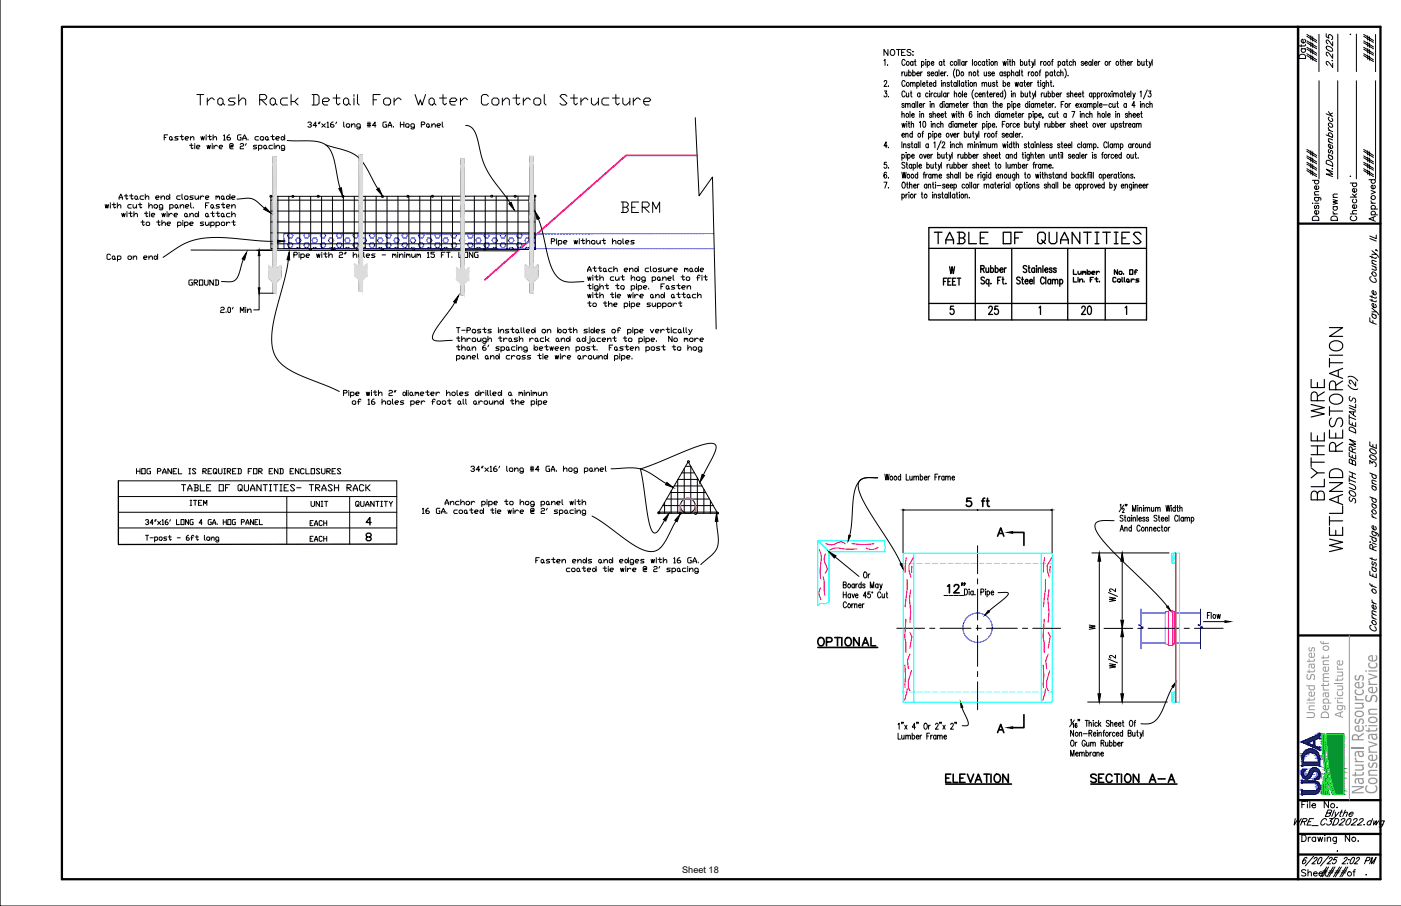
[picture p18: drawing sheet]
<svg xmlns="http://www.w3.org/2000/svg" width="432mm" height="279mm" viewBox="0 0 432 279" stroke-linecap="round" stroke-linejoin="round" font-family="sans-serif">
<defs><g id="words">
<g font-size="7.9">
<text x="409.6" y="155.2" transform="rotate(-90 409.6 155.2)">BLYTHE WRE</text>
<text x="415.2" y="171.4" transform="rotate(-90 415.2 171.4)">WETLAND RESTORATION</text>
</g>
<text font-size="7.1" x="287.2" y="76.6">TABLE OF QUANTITIES</text>
<g font-size="6.6">
<text x="407.1" y="20.1" transform="rotate(-90 407.1 20.1)">####</text>
<text x="59.6" y="33.5">Trash Rack Detail For Water Control Structure</text>
<text x="407.1" y="55.7" transform="rotate(-90 407.1 55.7)">####</text>
<text x="190.5" y="66.7">BERM</text>
<text x="291" y="184.1">12&quot;</text>
<text x="290.7" y="243.1">ELEVATION</text>
<text x="335.1" y="243.1">SECTION A-A</text>
<text x="406" y="271.6">####</text>
</g>
<g font-size="6.2">
<text x="424.4" y="20.1" transform="rotate(-90 424.4 20.1)">####</text>
<text x="424.4" y="55.7" transform="rotate(-90 424.4 55.7)">####</text>
<text x="251.2" y="200.7">OPTIONAL</text>
<text x="424.5" y="244.9" transform="rotate(-90 424.5 244.9)">Conservation Service</text>
</g>
<text font-size="6.2" fill="#989898" x="420.3" y="245.1" transform="rotate(-90 420.3 245.1)">Natural Resources</text>
<g font-size="5.7">
<text x="303.7" y="98.1">25</text>
<text x="332.3" y="98.1">20</text>
<text x="297" y="157.3">5 ft</text>
</g>
<g font-size="5.3">
<text x="403.6" y="19.4" transform="rotate(-90 403.6 19.4)">Date</text>
<text x="412" y="21.9" transform="rotate(-90 412 21.9)">2.2025</text>
<text x="413.5" y="69.1" transform="rotate(-90 413.5 69.1)">Drawn</text>
<text x="419.5" y="69.1" transform="rotate(-90 419.5 69.1)">Checked</text>
<text x="55" y="152.8">TABLE OF QUANTITIES- TRASH RACK</text>
</g>
<g font-size="4.9">
<text x="57.5" y="89.3">GROUND</text>
<text x="94.5" y="168.3">EACH</text>
</g>
<g font-size="4.4">
<text x="57.9" y="157">ITEM</text>
<text x="94.9" y="157.3">UNIT</text>
<text x="108.7" y="157.3">QUANTITY</text>
<text x="94.5" y="163.3">EACH</text>
<text x="334.8" y="195.4">W</text>
</g>
<g font-size="4.2" fill="#989898">
<text x="405.2" y="221.7" transform="rotate(-90 405.2 221.7)">United States</text>
<text x="409.6" y="221.8" transform="rotate(-90 409.6 221.8)">Department of</text>
<text x="414" y="221.5" transform="rotate(-90 414 221.5)">Agriculture</text>
</g>
<g font-size="3.1">
<text x="415.2" y="12">.</text>
<text x="415.2" y="55.7">.</text>
</g>
<text font-size="2.8" x="210.3" y="269.2">Sheet 18</text>
<text font-size="2.6" x="420.2" y="270.9">.</text>
</g></defs>
<!-- layer: TRASH GUARD -->
<g fill="none" stroke="#000" stroke-width=".31">
<path d="M94.9 37.9l.3-.3h.5l.3 .3v.3l-.6 .2M95.7 38.4l.3 .3-.3 .5h-.5l-.3-.2M97.6 38.7h-1.1l.8-1.1v1.6M98.4 37.6l-.3 .6M98.6 37.6l-.2 .6M99.2 38.2l1.1 1M100.3 38.2l-1.1 1M100.8 37.9l.3-.3v1.6M100.8 39.2h.5M102.7 37.6l-.8 .6v.8l.3 .2h.5l.3-.2-.3-.6h-.8M103.8 37.6l-.3 .6M105.9 37.6v1.4l.3 .2"/>
<path d="M106.7 38.4l.3-.2h.5l.3 .2v.6l-.3 .2h-.5l-.3-.2zM108.3 38.7l.8-.5 .3 .2v.8M108.3 38.2v1M111 39.2h-.8l-.2-.2v-.6l.2-.2h.6l.2 .2v1.1l-.2 .3h-.6l-.2-.3M113.2 38.2h1.1M113.2 38.7h1.1M113.4 37.6v1.6M114 37.6v1.6M115.9 38.7h-1.1l.8-1.1v1.6M119.1 37.6h-.8l-.3 .3v1.1l.3 .2h.8v-.8h-.3M119.6 39.2v-.5l.6-1.1 .5 1.1v.5M119.6 38.7h1.1"/>
<path d="M121.3 39v.2M123.4 37.6v1.6M123.4 38.4h1.1M124.5 37.6v1.6M125 38.4l.3-.2h.5l.3 .2v.6l-.3 .2h-.5l-.3-.2zM127.7 39.2h-.8l-.3-.2v-.6l.3-.2h.5l.3 .2v1.1l-.3 .3h-.5l-.3-.3M129.9 38.4h.8l.2-.5-.2-.3h-.8v1.6M131.7 38.2l.6 .2v.6l-.3 .2-.5-.2v-.6zM132.3 39l.2 .2M133.1 38.7l.8-.5 .3 .2v.8M133.1 38.2v1M134.7 38.7h.8l.3-.3-.3-.2h-.5l-.3 .2v.6l.3 .2h.5"/>
<path d="M136.3 37.6v1.4l.3 .2M143.5 38.7a3.5 3.5 0 0 1 3.3 3l.3 1a31.9 31.9 0 0 0 3.3 10.4l6.8 9.5M214.3 36.3l1.2 24.1 4.1-5.8 1.1 46.9M38.9 59.9v1.3l.2 .3 .3-.3M40.5 59.9v1.3l.2 .3 .3-.3M44.8 59.9v1.6M50.6 42.4h.5M51.7 41.6h-1.1v1.6M52.3 59.9v1.6M52.5 42.1l.5 .3v.5l-.2 .3-.6-.3v-.5zM53 42.9l.3 .3M54.9 42.1h-.8l-.3 .3 1.1 .5-.3 .3h-.8"/>
<path d="M55.5 42.1h1M56 41.6v1.3l.3 .3 .2-.3M56.1 59.9v1.3l.2 .3M57.1 42.7h.8l.2-.3-.2-.3h-.6l-.2 .3v.5l.2 .3h.6M58.4 44.8h1.1M58.7 42.7l.8-.6 .3 .3v.8M58.7 42.1v1.1M58.9 44.3v1.3l.3 .3 .3-.3M60 44.3v.2M60 44.8v1.1M60.6 45.3h.8l.2-.2-.2-.3h-.6l-.2 .3v.5l.2 .3h.6M61.9 42.1l.3 1.1 .3-1.1 .2 1.1 .3-1.1"/>
<path d="M63.5 41.6v.2M63.5 42.1v1.1M63.8 44.8l.3 1.1 .2-1.1 .3 1.1 .3-1.1M64.1 42.1h1M64.6 41.6v1.3l.3 .3 .2-.3M65.4 44.3v.2M65.4 44.8v1.1M65.7 42.7l.8-.6 .2 .3v.8M65.7 41.6v1.6M65.9 44.8v1.1M67 45.1l-.5-.3-.6 .5M67.6 45.3h.8l.2-.2-.2-.3h-.6l-.2 .3v.5l.2 .3h.6"/>
<path d="M68.9 41.8l.3-.2v1.6M68.9 43.2h.5M70.8 41.6l-.8 .5v.8l.3 .3h.5l.3-.3-.3-.5h-.8M70.9 59.9v1.6M71.6 45.1l-.5 .2 .2-.5h.3v.5l.3-.2v-.6l-.3-.2h-.5l-.3 .2v1.1l.3 .3h.8M74 44.5l.3-.2h.5l.3 .2-.3 .6h-.5l-.3 .2v.6h1.1M74.3 41.6h-.8l-.3 .2v1.1l.3 .3h.8v-.8h-.3M74.8 43.2v-.5l.6-1.1 .5 1.1v.5M74.8 42.7h1.1M75.9 44.3l-.3 .5M76.4 42.9v.3M79.1 44.8h-.8l-.2 .3 1 .5-.2 .3h-.8"/>
<path d="M79.7 42.1h-.8l-.3 .3v.5l.3 .3h.8M79.7 45.1l.2-.3h.6l.2 .3v.5l-.2 .3h-.8M79.7 44.8v1.6M80.2 42.4l.3-.3h.5l.3 .3v.5l-.3 .3h-.5l-.3-.3zM81.3 45.1l.3-.3 .5 .3v.5l-.3 .3-.5-.3zM81.8 42.4l.3-.3 .5 .3v.5l-.2 .3-.6-.3zM82.1 45.6l.3 .3M82.6 42.9l.3 .3M83.4 42.1h1.1M84 41.6v1.3l.2 .3 .3-.3M84 44.8h-.8l-.3 .3v.5l.3 .3h.8M84.2 48.4h1v42h-1z"/>
<path d="M84.5 44.3v.2M84.5 44.8v1.1M85 42.7h.9l.2-.3-.2-.3h-.6l-.3 .3v.5l.3 .3h.6M85 45.3l.9-.5 .2 .3v.8M85 44.8v1.1M86.7 42.4l.5-.3 .5 .6-.8 .5-.2-.3zM87.7 41.6v1.6M87.7 45.9h-.8l-.2-.3v-.5l.2-.3h.6l.2 .3v1.1l-.2 .2h-.6l-.2-.2M88.5 43.3l5.2 .1a9.6 9.6 0 0 1 7.1 1.6 12 12 0 0 1 2.7 7l1.3 6M100.4 44.7l4.1 1.1a11.6 11.6 0 0 1 9.2 7.4l2.7 5M110.7 47.8h1v42.1h-1zM142.1 49h1v42h-1z"/>
<path d="M163.4 48.2h.9v42.1h-.9zM32.4 63.1l.3 1.1 .2-1.1 .3 1.1 .3-1.1M34 62.6v.2M34 63.1v1.1M34.1 78.7l-.3-.3h-.6l-.2 .3v1l.2 .3h.6l.3-.3M34.6 63.1h1M34.9 78.9l.5 .3v.5l-.3 .3-.5-.3v-.5zM35.1 62.6v1.3l.3 .3 .2-.3M35.4 79.7l.3 .3M36.2 63.6l.8-.5 .2 .3v.8M36.2 62.6v1.6M36.2 79.2l.3-.3h.5l.3 .3v.5l-.3 .3h-.8"/>
<path d="M36.2 78.9v1.6M36.7 61.5v-.6l.5-1 .6 1v.6M36.7 60.9h1.1M37.5 65.8l.3 1.1 .2-1.1 .3 1.1 .3-1.1M38.3 60.4h1.1M39.1 65.3v.2M39.1 65.8v1.1M39.7 65.8h1M39.7 78.9h.5l.3 .3v.5l-.3 .3h-.5l-.3-.3v-.5zM39.9 60.4h1.1M40.2 65.3v1.3l.3 .3 .2-.3M40.5 63.1h-.8l-.3 .3v.5l.3 .3h.8"/>
<path d="M41 63.1v.8l.3 .3 .8-.6M41.1 79.5l.8-.6 .2 .3v.8M41.1 78.9v1.1M41.3 66.3l.8-.5 .3 .3v.8M41.3 65.3v1.6M41.6 60.7l.2-.3 .6 .3v.5l-.3 .3-.5-.3zM42.1 63.1v1.1M42.4 61.2l.2 .3M42.6 63.1h1.1M43.2 62.6v1.3l.2 .3 .3-.3M43.4 68.5h1.1M44 67.9v1.4l.2 .3 .3-.3"/>
<path d="M44.2 60.4h-.8l-.2 .3v.5l.2 .3h.8M44.3 79.5h.8l.2-.3-.2-.3h-.6l-.2 .3v.5l.2 .3h.6M44.5 65.8h1.1M44.8 60.9l.8-.5 .3 .3v.8M45 68.7l.3-.2h.6l.2 .2v.6l-.2 .3h-.6l-.3-.3zM45 65.3v1.3l.3 .3 .3-.3M45.9 63.6l.8-.5 .2 .3v.8M45.9 62.6v1.6M45.9 79.5l.8-.6 .3 .3v.8M45.9 78.9v1.1M46.1 65.3v.2M46.1 65.8v1.1"/>
<path d="M46.7 66.3h.8l.2-.2-.2-.3h-.6l-.2 .3v.5l.2 .3h.6M47.5 63.4l.2-.3h.6l.2 .3v.5l-.2 .3h-.6l-.2-.3zM47.8 78.9l.8 .6-.6 .5-.5-.3v-.5zM48 60.9h.8l.3-.2-.3-.3h-.5l-.3 .3v.5l.3 .3h.5M48.3 68.5h1.1M48.6 78.4v1.6M48.8 67.9v1.4l.3 .3 .3-.3M49.6 60.9l.8-.5 .3 .3v.8M49.6 60.4v1.1M49.9 65.8l.3 1.1 .2-1.1 .3 1.1 .3-1.1M49.9 69l.8-.5 .3 .2v.9M49.9 67.9v1.7"/>
<path d="M50.2 64.2h-.8l-.3-.3v-.5l.3-.3h.5l.3 .3v1l-.3 .3h-.5l-.3-.3M51.5 69h.8l.3-.3-.3-.2h-.5l-.3 .2v.6l.3 .3h.5M51.5 65.3v.2M51.5 65.8v1.1M51.5 60.4l.8 .5-.5 .6-.6-.3v-.5zM52 65.8v1.1M52.3 63.4l.3-.3h.5l.3 .3v.5l-.3 .3h-.8M52.3 63.1v1.6M53.1 66.1l-.5-.3-.6 .5M53.7 66.3h.8l.2-.2-.2-.3h-.6l-.2 .3v.5l.2 .3h.6M53.9 63.4l.6-.3 .2 .3v.5l-.5 .3-.3-.3zM54.7 68.7l.3-.2h.5l.3 .2v.6l-.3 .3h-.8"/>
<path d="M54.7 63.9l.3 .3M54.7 68.5v1.6M55.5 60.4h-.8l-.2 .3v.5l.2 .3h.8M55.5 63.6l.8-.5 .3 .3v.8M55.5 63.1v1.1M56.3 67.9v.3M56.3 68.5v1.1M56.9 68.7l.2-.2h.6l.3 .2v.6l-.3 .3h-.8M56.9 68.5v1.6M56.9 60.7l.3-.3h.5l.3 .3v.5l-.3 .3h-.5l-.3-.3zM57.1 63.6h.9l.2-.2-.2-.3h-.6l-.3 .3v.5l.3 .3h.6M57.2 65.8l.5 .3v.5l-.3 .3-.5-.3v-.5z"/>
<path d="M57.7 66.6l.3 .3M58.5 66.3l.8-.5 .3 .3v.8M58.5 69h.8l.3-.3-.3-.2h-.5l-.3 .2v.6l.3 .3h.5M58.5 65.8v1.1M58.8 62.6v1.3l.2 .3M58.9 77.1l100.7 .3M59.6 60.4h-.8l-.3 .3 1.1 .5-.3 .3h-.8M59.6 63.9v.3M60.1 60.4v.8l.3 .3 .8-.6M60.4 65.8l.8 .5-.5 .6-.6-.3v-.5zM61.2 60.4v1.1M61.2 65.3v1.6"/>
<path d="M61.7 60.4v1.1M62.8 60.7l-.5-.3-.6 .5M62.8 68.5h-.8l-.3 .2 1.1 .6-.3 .3h-.8M63.3 60.9h.8l.3-.2-.3-.3h-.5l-.3 .3v.5l.3 .3h.5M63.3 68.5v.8l.3 .3 .8-.6M63.3 63.4h.6M63.3 66.1l.6-.3 .2 .3v.5l-.5 .3-.3-.3zM64.1 66.6l.3 .3M64.4 68.5v1.1M64.4 62.6h-1.1v1.6M65 68.7l.2-.2h.6l.2 .2v.6l-.2 .3h-.8M65 65.8h1"/>
<path d="M65 68.5v1.6M65.2 63.1l.6 .3v.5l-.3 .3-.5-.3v-.5zM65.5 65.3v1.3l.3 .3 .2-.3M65.8 63.9l.2 .3M66.6 60.7l.2-.3 .3 .5M66.6 68.7l.2-.2h.6l.2 .2v.6l-.2 .3h-.8M66.6 60.4v1.1M66.6 68.5v1.6M66.6 65.8h1M67.1 60.7l.3-.3 .2 .3v.8M67.1 65.3v1.3l.3 .3 .2-.3M67.6 63.1h-.8l-.2 .3 1 .5-.2 .3h-.8"/>
<path d="M68.2 63.1h1.1M68.2 60.7l.3-.3 .5 .3v.5l-.3 .3-.5-.3zM68.2 68.7l.3-.2h.5l.3 .2v.6l-.3 .3h-.5l-.3-.3zM68.5 65.8l.5 .3v.5l-.3 .3-.5-.3v-.5zM68.7 62.6v1.3l.3 .3 .3-.3M69 61.2l.3 .3M69 66.6l.3 .3M69.8 63.6h.8l.3-.2-.3-.3h-.5l-.3 .3v.5l.3 .3h.5M69.8 68.5v1.1M69.8 60.7l.5-.3 .6 .5-.8 .6-.3-.3zM70.9 68.7l-.6-.2-.5 .5M70.9 65.8h-.8l-.3 .3v.5l.3 .3h.8"/>
<path d="M71.4 60.9h.8l.3-.2-.3-.3h-.5l-.3 .3v.5l.3 .3h.5M71.4 63.6l.8-.5 .3 .3v.8M71.4 66.3l.8-.5 .3 .3v.8M71.4 63.1v1.1M71.4 65.3v1.6M71.4 68.5h1.1M72 67.9v1.4l.2 .3 .3-.3M73 61.4l3.3-.3 1.5 .2 1.2 .7 2.5 2.2M79.1 77.2h4.9M83.5 60.5h81.3l.2 16.5-81.5-.3zM83.5 61.7h81.4M83.5 65.1h81.4"/>
<path d="M83.5 68.5h81.4M83.5 71.8h81.4M83.5 75.2h78.5M85 74.4l-4.6-.1-7-.7a32.3 32.3 0 0 0-14.5 .7l-3 1.3-5.7 3.8M85.7 60.5v16.2M89 60.5v16.2M90.6 78.6h.8l.2-.5-.2-.3h-.8v1.6M92.2 77.8v.3M92.2 78.3v1.1M92.4 60.5v16.2M92.7 78.6l.3-.3h.5l.3 .3v.5l-.3 .3h-.8M92.7 78.3v1.6"/>
<path d="M94.3 78.9h.8l.3-.3-.3-.3h-.5l-.3 .3v.5l.3 .3h.5M95.7 60.5v16.2M97.6 78.3l.2 1.1 .3-1.1 .3 1.1 .2-1.1M99.1 60.5v16.2M99.2 77.8v.3M99.2 78.3v1.1M99.7 78.3h1.1M100.3 77.8v1.3l.2 .3 .3-.3M101.3 78.9l.8-.6 .3 .3v.8M101.3 77.8v1.6M102.5 60.5v16.2M104.6 78.1l.2-.3h.6l.2 .3-.2 .5h-.6l-.2 .3v.5h1"/>
<path d="M105.8 60.8v15.9M106.4 77.8l-.2 .5M106.7 77.8l-.3 .5M108.9 78.9l.8-.6 .2 .3v.8M108.9 77.8v1.6M109.2 60.5v16.2M110.7 78.3h.6l.3 .3v.5l-.3 .3h-.6l-.2-.3v-.5zM112.1 77.8v1.3l.3 .3M112.6 60.5v16.2M112.9 78.9h.8l.3-.3-.3-.3h-.5l-.3 .3v.5l.3 .3h.5M115.6 78.3h-.8l-.3 .3 .3 .3h.5l.3 .2-.3 .3h-.8M115.9 60.5v16.2"/>
<path d="M117.8 78.6h1M119.3 60.5v16M121 78.6l.2-.3 .3 .6M121 78.3v1.1M121.5 78.6l.3-.3 .2 .3v.8M122.6 77.8v.3M122.6 78.3v1.1M122.7 60.5v16.2M123.1 78.9l.8-.6 .3 .3v.8M123.1 78.3v1.1M124.7 77.8v.3M124.7 78.3v1.1"/>
<path d="M125.3 78.6l.3-.3 .2 .6M125.3 78.3v1.1M125.8 78.6l.3-.3 .3 .3v.8M126 60.5v16M126.9 78.3v.8l.3 .3 .8-.5M128 78.3v1.1M128.5 78.6l.3-.3 .2 .6M128.5 78.3v1.1M129 78.6l.3-.3 .3 .3v.8M129.4 60.5v16.2M131.7 78.1l.3-.3v1.6M131.7 79.4h.6"/>
<path d="M132.7 60.5v16.2M133.9 77.8h-1.1v.5h.8l.3 .3v.5l-.3 .3h-.5l-.3-.3M136 78.6h.6M136.1 60.5v16.2M137.1 77.8h-1.1v1.6M137.7 77.8h1M138.2 77.8v1.6M139.3 79.1v.3M139.5 60.5v16.2M141.4 77.8v1.6h1.1M142.8 60.8v15.9M143 77.8h1.1v1.6h-1.1z"/>
<path d="M145.7 77.8v1.6l-1-1.6v1.6M146.2 60.5v16.2M147.3 77.8h-.8l-.2 .3v1l.2 .3h.8v-.8h-.2M149.6 60.5v16.2M152.9 60.5v16.2M156.3 60.5v16.2M159.6 60.5v15.9M163 60.5v13.8M165.9 67.5l1.1 3.4 1.3 5.7a17.5 17.5 0 0 0 3.4 8.8l1.1 .9 1.7 .6 5.4-.1M169.9 74.4h.8l.3-.5-.3-.3h-.8v1.6M171.5 73.6v.3M171.5 74.2v1"/>
<path d="M172.1 74.4l.2-.2h.6l.3 .2v.6l-.3 .2h-.8M172.1 74.2v1.6M173.7 74.7h.8l.3-.3-.3-.2h-.5l-.3 .2v.6l.3 .2h.5M176.9 74.2l.3 1 .3-1 .2 1 .3-1M178.5 73.6v.3M178.5 74.2v1M179.1 74.2h1M179.6 73.6v1.4l.3 .2 .2-.2M180.7 74.7l.8-.5 .3 .2v.8M180.7 73.6v1.6M182.3 74.4l.3-.2h.5l.3 .2v.6l-.3 .2h-.5l-.3-.2zM183.9 74.2v.8l.3 .2 .8-.5"/>
<path d="M185 74.2v1M185.5 74.2h1.1M186.1 73.6v1.4l.2 .2 .3-.2M188.8 74.7l.8-.5 .2 .2v.8M188.8 73.6v1.6M190.4 74.4l.2-.2h.6l.3 .2v.6l-.3 .2h-.6l-.2-.2zM192 73.6v1.4l.3 .2M192.8 74.7h.8l.3-.3-.3-.2h-.5l-.3 .2v.6l.3 .2h.5M195.5 74.2h-.8l-.3 .2 1.1 .6-.3 .2h-.8M75 80l-1.1 3.7a3.3 3.3 0 0 1-3.1 3.2l-2.5-.1M82.8 81.9l1.4 1.1h1l1.4-1.1v3.7l-1.4 1.4h-1l-1.4-1.4zM88.9 80.1l-1 5.1-1.9 7.2a34.1 34.1 0 0 0-2 14.8 10.2 10.2 0 0 0 6.2 7.4l14.4 6.1"/>
<path d="M140.2 93.3l-3.4 4.8a13.8 13.8 0 0 0-3.5 5.9l.2 .7 .9 .4 5-.1M161.9 81.7l1.5 1.2h.9l1.5-1.2v3.8l-1.5 1.4h-.9l-1.5-1.4zM181.1 83.8v-.6l.5-1 .6 1v.6M181.1 85.4l.3 1.1 .2-1.1 .3 1.1 .3-1.1M181.1 90.8l.3 1.1 .2-1.1 .3 1.1 .3-1.1M181.1 83.2h1.1M181.1 88.1h1.1M181.1 93.5h1.1M181.6 87.5v1.4l.3 .3 .3-.3M181.6 92.9v1.4l.3 .2 .3-.2M182.7 82.7h1.1M182.7 84.9v.2"/>
<path d="M182.7 85.4v1.1M182.7 87.5v.3M182.7 88.1v1.1M182.7 90.2v.3M182.7 90.8v1.1M183 93.5h.5l.3 .2v.6l-.3 .2h-.5l-.3-.2v-.6zM183.3 82.2v1.3l.2 .3 .3-.3M183.3 85.4h1M183.3 90.8h1M183.8 84.9v1.3l.3 .3 .2-.3M183.8 90.2v1.4l.3 .3 .2-.3M184.3 82.7h1.1"/>
<path d="M184.3 89.2h-.8l-.2-.3v-.6l.2-.2h.6l.2 .2v1.1l-.2 .3h-.6l-.2-.3M184.9 82.2v1.3l.2 .3 .3-.3M184.9 85.9l.8-.5 .2 .3v.8M184.9 88.6l.8-.5 .2 .2v.9M184.9 91.3l.8-.5 .2 .2v.9M184.9 84.9v1.6M184.9 87.5v1.7M184.9 90.2v1.7M185.9 93.5h1.1M186.2 82.7l.6 .3v.5l-.3 .3-.6-.3v-.5zM186.5 92.9v1.4l.3 .2 .2-.2M186.5 88.1h1.1"/>
<path d="M186.8 83.5l.2 .3M187 87.5v1.4l.3 .3 .3-.3M187.6 94l.8-.5 .2 .2v.8M187.6 92.9v1.6M188.1 90.8h1.1M188.6 82.7h-.8l-.2 .3v.5l.2 .3h.8M188.6 90.2v1.4l.3 .3 .3-.3M189.2 83.2l.8-.5 .2 .3v.8M189.2 85.4h-.8l-.3 .3v.5l.3 .3h.8M189.2 94h.8l.2-.3-.2-.2h-.6l-.2 .2v.6l.2 .2h.6M189.2 82.2v1.6M189.7 85.4v.8l.3 .3 .8-.6"/>
<path d="M189.7 88.1h1.1M189.7 90.2v.3M189.7 90.8v1.1M190.2 87.5v1.4l.3 .3 .3-.3M190.2 91.3h.9l.2-.3-.2-.2h-.6l-.3 .2v.6l.3 .3h.6M190.8 85.4v1.1M191.3 88.3l.3-.2h.5l.3 .2v.6l-.3 .3h-.5l-.3-.3zM191.3 85.4h1.1M191.9 84.9v1.3l.2 .3 .3-.3M192.4 83.2h.8l.3-.2-.3-.3h-.5l-.3 .3v.5l.3 .3h.5M192.4 93.7l.3-.2h.5l.3 .2v.6l-.3 .2h-.8M192.4 93.5v1.6"/>
<path d="M193.5 90.8l.2 1.1 .3-1.1 .3 1.1 .3-1.1M194 83.2l.8-.5 .3 .3v.8M194 82.7v1.1M194 92.9v.3M194 93.5v1M194.6 85.9l.8-.5 .2 .3v.8M194.6 88.3l.2-.2h.6l.2 .2v.6l-.2 .3h-.8M194.6 93.7l.2-.2h.6l.2 .2v.6l-.2 .2h-.8M194.6 84.9v1.6M194.6 88.1v1.6M194.6 93.5v1.6M195.1 90.2v.3"/>
<path d="M195.1 90.8v1.1M195.6 90.8v1.1M195.9 82.7l.8 .5-.5 .6-.6-.3v-.5zM196.2 85.7l.2-.3h.6l.2 .3v.5l-.2 .3h-.6l-.2-.3zM196.2 94h.8l.2-.3-.2-.2h-.6l-.2 .2v.6l.2 .2h.6M196.2 87.5v.3M196.2 88.1v1.1M196.7 88.3l.3-.2h.5l.3 .2v.6l-.3 .3h-.8M196.7 82.2v1.6M196.7 88.1v1.6M196.7 91l-.5-.2-.6 .5M197.2 91.3h.9l.2-.3-.2-.2h-.6l-.3 .2v.6l.3 .3h.6"/>
<path d="M198.3 88.6h.8l.3-.3-.3-.2h-.5l-.3 .2v.6l.3 .3h.5M198.9 86.5h-.8l-.3-.3v-.5l.3-.3h.5l.3 .3v1l-.3 .3h-.5l-.3-.3M199.9 82.7h-.8l-.2 .3v.5l.2 .3h.8M199.9 88.9v.3M200.5 82.2v1.3l.2 .3M200.5 93.5h-.8l-.3 .2 1.1 .6-.3 .2h-.8M200.7 90.8l.6 .2v.6l-.3 .3-.5-.3v-.6zM201 85.7l.3-.3h.5l.3 .3v.5l-.3 .3h-.8M201 93.5v.8l.3 .2 .8-.5M201 85.4v1.6M201.3 91.6l.2 .3M201.5 82.7h.6l.3 .3v.5l-.3 .3h-.6l-.2-.3v-.5z"/>
<path d="M202.1 91.3l.8-.5 .3 .2v.9M202.1 90.8v1.1M202.1 93.5v1M202.6 93.7l.3-.2h.5l.3 .2v.6l-.3 .2h-.8M202.6 93.5v1.6M202.6 85.7l.6-.3 .2 .3v.5l-.5 .3-.3-.3zM203.4 86.2l.3 .3M203.7 88.3h.5M204 82.7h-.8l-.3 .3 1.1 .5-.3 .3h-.8M204 90.8l.8 .5-.6 .6-.5-.3v-.6zM204.2 85.9l.9-.5 .2 .3v.8M204.2 93.7l.3-.2h.6l.2 .2v.6l-.2 .2h-.9"/>
<path d="M204.2 85.4v1.1M204.2 93.5v1.6M204.5 82.7v.8l.3 .3 .8-.6M204.8 87.5h-1.1v1.7M204.8 90.2v1.7M205.3 88.3l.3-.2 .5 .2v.6l-.2 .3-.6-.3zM205.6 82.7v1.1M205.9 85.9h.8l.2-.2-.2-.3h-.6l-.2 .3v.5l.2 .3h.6M206.1 93.5h.6l.2 .2v.6l-.2 .2h-.6l-.2-.2v-.6zM206.1 82.7v1.1M206.1 88.9l.3 .3M207.2 90.8l.5 .2v.6l-.2 .3-.6-.3v-.6z"/>
<path d="M207.2 83l-.5-.3-.6 .5M207.5 84.9v1.3l.2 .3M207.5 93.5v1M207.7 83.2h.8l.3-.2-.3-.3h-.5l-.3 .3v.5l.3 .3h.5M207.7 91.6l.3 .3M208 88.1h-.8l-.3 .2 1.1 .6-.3 .3h-.8M208.5 93.7l-.5-.2-.5 .5M208.5 88.1h1.1M208.5 90.8h1.1M209.1 87.5v1.4l.2 .3 .3-.3M209.1 90.2v1.4l.2 .3 .3-.3M209.1 93.5h1.1"/>
<path d="M209.6 92.9v1.4l.3 .2 .3-.2M209.9 85.4h1.1M210.2 88.6h.8l.2-.3-.2-.2h-.6l-.2 .2v.6l.2 .3h.6M210.2 90.8h1M210.4 84.9v1.3l.3 .3 .3-.3M210.7 90.2v1.4l.3 .3 .2-.3M211 83l.2-.3 .3 .5M211 82.7v1.1M211.5 83l.3-.3 .2 .3v.8M211.5 85.7l.3-.3h.5l.3 .3v.5l-.3 .3h-.5l-.3-.3zM211.8 88.6l.8-.5 .3 .2v.9M211.8 88.1v1.1"/>
<path d="M212 90.8l.6 .2v.6l-.3 .3-.5-.3v-.6zM212.6 91.6l.3 .3M212.9 82.7l.5 .3v.5l-.3 .3-.5-.3v-.5zM213.4 83.5l.3 .3M214.2 83l.5-.3 .6 .5-.8 .6-.3-.3zM214.5 90.8h-.8l-.3 .2v.6l.3 .3h.8M214.7 85.7h.8M215 91.3l.8-.5 .3 .2v.9M215 90.2v1.7M215.3 82.2v1.6M215.8 83.2h.8l.3-.2-.3-.3h-.5l-.3 .3v.5l.3 .3h.5M215.8 85.1l-.3-.2-.5 .2v1.4"/>
<path d="M216.4 84.9v.2M216.4 85.4v1.1M216.9 85.4h1.1M217.4 84.9v1.3l.3 .3 .3-.3M140.7 109.9l.3-.3h.5l.3 .3v.5l-.3 .3h-.8M140.7 101h1.1M140.7 104.3h1.1M140.7 107h1.1M140.7 109.6v1.7M141.2 103.7v1.4l.3 .2 .3-.2M141.2 106.4v1.4l.3 .2 .3-.2M141.2 101v1.6"/>
<path d="M142.3 104.8l.8-.5 .3 .2v.8M142.3 107.5l.8-.5 .3 .2v.8M142.3 101.8h1.1M142.3 103.7v1.6M142.3 106.4v1.6M142.6 109.6l.5 .3v.5l-.3 .3-.5-.3v-.5zM143.1 110.4l.3 .3M143.9 101.8h.8l.3-.5-.3-.3h-.8v1.6M143.9 110.2l.8-.6 .3 .3v.8M143.9 104.3v1M143.9 109.6v1.1M144.2 107l.5 .2v.6l-.2 .2-.6-.2v-.6z"/>
<path d="M144.7 107.8l.3 .2M145 104.5l-.5-.2-.6 .5M145.5 101.8l.3-.2h.5l.3 .2v.6l-.3 .2h-.5l-.3-.2zM145.5 104.5l.3-.2h.5l.3 .2v.6l-.3 .2h-.5l-.3-.2zM145.5 107.5l.8-.5 .3 .2v.8M145.5 110.2h.8l.3-.3-.3-.3h-.5l-.3 .3v.5l.3 .3h.5M145.5 107v1M147.2 104.3v.8l.2 .2 .8-.5M147.2 109.1v1.3l.2 .3M148.2 104.3v1M148.2 101.6h-.8l-.2 .2 1 .6-.2 .2h-.8M148.8 101.6h1"/>
<path d="M149.3 101v1.4l.3 .2 .2-.2M149.6 106.4l-.8 .6v.8l.2 .2h.6l.2-.2-.2-.6h-.8M149.8 109.6l.6 .3v.5l-.3 .3-.5-.3v-.5zM149.8 105.3h-.8l-.2-.2v-.6l.2-.2h.6l.2 .2v1.1l-.2 .3h-.6l-.2-.3M150.4 104.8l.8-.5 .3 .2v.8M150.4 103.7v1.6M150.4 110.4l.2 .3M150.6 106.4l-.2 .6M151.2 110.2l.8-.6 .3 .3v.8M151.2 109.6v1.1M151.5 101.6h-.9l-.2 .2 1.1 .6-.3 .2h-.8M153.1 109.6l.8 .6-.6 .5-.5-.3v-.5z"/>
<path d="M153.6 101v.3M153.6 101.6v1M153.6 104.3h1.1M153.9 107h-.8l-.3 .2 1.1 .6-.3 .2h-.8M153.9 109.1v1.6M154.1 102.1l.9-.5 .2 .2v.8M154.1 103.7v1.4l.3 .2 .3-.2M154.1 101.6v1M154.4 107.2l.3-.2h.5l.3 .2v.6l-.3 .2h-.8M154.4 107v1.6M155.2 104.3v1M156 107.2l.3-.2 .5 .2v.6l-.2 .2-.6-.2z"/>
<path d="M156.3 104.5l-.5-.2-.6 .5M156.8 107.8l.3 .2M156.8 101.6h-.8l-.2 .2 1 .6-.2 .2h-.8M156.8 104.5l.6-.2 .2 .2v.6l-.5 .2-.3-.2zM157.1 109.6h-.8l-.3 .3v.5l.3 .3h.8M157.4 101.6h1.1M157.6 105.1l.3 .2M157.6 109.6v1.1M157.9 101v1.4l.3 .2 .3-.2M158.7 107h-.8l-.3 .2v.6l.3 .2h.8M158.7 109.9l-.5-.3-.6 .6M159.3 106.4v.3"/>
<path d="M159.3 107v1M159.3 101.6l.5 .2v.6l-.3 .2-.5-.2v-.6zM159.5 109.6h.6l.2 .3v.5l-.2 .3h-.6l-.2-.3v-.5zM159.5 104.3h-.8l-.2 .2 1 .6-.2 .2h-.8M159.8 107.5l.8-.5 .3 .2v.8M159.8 102.4l.3 .2M159.8 107v1M160.1 104.8l.8-.5 .2 .2v.8M160.1 103.7v1.6M160.6 101v1.4l.3 .2M161.4 101v1.4l.3 .2M161.9 109.6h-.8l-.2 .3 .2 .3h.6l.2 .2-.2 .3h-.8"/>
<path d="M162.2 102.1h.8l.3-.3-.3-.2h-.5l-.3 .2v.6l.3 .2h.5M162.5 108h-.8l-.3-.2v-.6l.3-.2h.5l.3 .2v1.1l-.3 .3h-.5l-.3-.3M163.3 104.3v1M163.6 109.6h-.8l-.3 .3 .3 .3h.5l.3 .2-.3 .3h-.8M164.1 101.6l.8 .5-.5 .5-.6-.2v-.6zM164.4 104.5l-.6-.2-.5 .5M164.6 106.4v1.6M164.9 104.5l.5-.2 .3 .2v.6l-.5 .2-.3-.2zM164.9 101v1.6M165.2 107l.5 .2v.6l-.3 .2-.8-.5zM165.7 105.1l.3 .2M165.7 109.6h1.1"/>
<path d="M166.3 107.5h.8l.2-.3-.2-.2h-.6l-.2 .2v.6l.2 .2h.6M166.3 109.1v1.3l.2 .3 .3-.3M167.1 101.8l.2-.2h.6l.2 .2v.6l-.2 .2h-.6l-.2-.2zM167.3 109.1v.3M167.3 109.6v1.1M167.6 104.3h-.8l-.3 .2v.6l.3 .2h.8M167.9 110.2h.8l.2-.3-.2-.3h-.6l-.2 .3v.5l.2 .3h.6M167.9 107h1M168.1 103.7v1.6M168.4 106.4v1.4l.3 .2 .2-.2M168.7 102.1l.8-.5 .2 .2v.8M168.7 101.6v1"/>
<path d="M168.7 104.8l.5 .5M169.2 104.3l-.5 .5h-.6M169.5 107l.2 1 .3-1 .3 1 .3-1M171.1 107.5h.8l.3-.3-.3-.2h-.5l-.3 .2v.6l.3 .2h.5M171.1 109.6l.3 1.1 .2-1.1 .3 1.1 .3-1.1M171.4 104.5l.5-.2 .3 .2v.6l-.6 .2-.2-.2zM171.9 102.1l.8-.5 .3 .2v.6l-.6 .2zM171.9 101v1.6M172.2 105.1l.2 .2M172.7 107.5h.8l.3-.3-.3-.2h-.5l-.3 .2v.6l.3 .2h.5M172.7 109.1v.3M172.7 109.6v1.1"/>
<path d="M173 104.8l.8-.5 .3 .2v.8M173 104.3v1M173.2 109.6v1.1M173.5 101.8l.3-.2h.5l.3 .2v.6l-.3 .2h-.5l-.3-.2zM174.3 107.5l.8-.5 .3 .2v.8M174.3 107v1M174.3 109.9l-.5-.3-.6 .6M174.6 104.5l.5-.2 .6 .5-.8 .5-.3-.2zM174.9 110.2h.8l.2-.3-.2-.3h-.6l-.2 .3v.5l.2 .3h.6M175.1 101.6h1.1M175.7 101v1.4l.2 .2 .3-.2M175.7 103.7v1.6"/>
<path d="M176.7 102.1l.9-.5 .2 .2v.8M176.7 101v1.6M177.6 107.2l.2-.2h.6l.2 .2v.6l-.2 .2h-.8M177.6 107v1.6M177.8 104.5l.6-.2 .2 .2v.6l-.5 .2-.3-.2zM178.4 109.6l.5 .3v.5l-.3 .3-.5-.3v-.5zM178.6 105.1l.3 .2M178.9 110.4l.3 .3M179.2 107.2l.2-.2h.6l.2 .2v.6l-.2 .2h-.6l-.2-.2zM179.4 104.5l.6-.2 .5 .5-.8 .5-.3-.2zM179.7 109.6v1.1M180.5 103.7v1.6"/>
<path d="M180.8 109.9l-.6-.3-.5 .6M181 101.6h-.8l-.2 .2 1 .6-.2 .2h-.8M181.6 101v.3M181.6 101.6v1M181.6 109.6h.5l.3 .3v.5l-.3 .3h-.5l-.3-.3v-.5zM181.9 103.7v.3M181.9 107h-.9l-.2 .2 1.1 .6-.3 .2h-.8M181.9 104.3v1.3l-.3 .3-.6-.3M182.4 104.5l.5-.2 .3 .2v.6l-.5 .2-.3-.2zM182.4 101.6l.8 .5-.5 .5-.6-.2v-.6zM182.4 107h1.1M182.9 106.4v1.4l.3 .2 .3-.2"/>
<path d="M182.9 109.6v.8l.3 .3 .8-.5M183.2 101v1.6M183.2 105.1l.3 .2M183.7 102.1h.9l.2-.3-.2-.2h-.6l-.3 .2v.6l.3 .2h.6M184 107.8v.2M184 109.6v1.1M184.6 110.2l.8-.6 .2 .3v.8M184.6 109.6v1.1M185.1 104.3h-.8l-.3 .2v.6l.3 .2h.8M185.6 104.8h.8l.3-.3-.3-.2h-.5l-.3 .2v.6l.3 .2h.5M186.2 109.9l.5-.3 .5 .6-.8 .5-.2-.3zM186.4 101.6h-.8l-.2 .2 1 .6-.2 .2h-.8"/>
<path d="M187.2 104.8l.8-.5 .3 .2v.8M187.2 104.3v1M187.2 109.1v1.6M187.8 107.2h.5M188.8 104.3h1.1M188.8 101.6h.6l.3 .2v.6l-.3 .2h-.6l-.2-.2v-.6zM188.8 106.4h-1v1.6M189.4 107.2l.5-.2 .3 .2v.6l-.5 .2-.3-.2zM189.4 103.7v1.4l.3 .2 .2-.2M189.4 109.9l.3-.3h.5l.3 .3v.5l-.3 .3h-.8M189.4 109.6v1.7M190.2 101.8h.8"/>
<path d="M190.2 107.8l.3 .2M191 109.1v.3M191 109.6v1.1M191.3 101.3l-.3-.3-.5 .3v1.3M191.5 109.9l.3-.3h.6l.2 .3v.5l-.2 .3h-.9M191.5 109.6v1.7M192.1 104.3h1.1M192.1 107h-.8l-.3 .2 .3 .3h.5l.3 .3-.3 .2h-.8M192.6 103.7v1.4l.3 .2 .3-.2M192.6 107h1.1M193.2 106.4v1.4l.2 .2 .3-.2M193.2 110.2h.8l.2-.3-.2-.3h-.6l-.2 .3v.5l.2 .3h.6"/>
<path d="M193.4 101.8l.3-.2h.5l.3 .2v.6l-.3 .2h-.8M193.4 101.6v1.6M193.7 104.5l.3-.2h.5l.3 .2v.6l-.3 .2h-.5l-.3-.2zM194.2 107.5h.8l.3-.3-.3-.2h-.5l-.3 .2v.6l.3 .2h.5M194.8 110.4v.3M195 101v.3M195 101.6v1M195.6 101.8l.2-.2h.6l.3 .2v.6l-.3 .2h-.8M195.6 101.6v1.6M195.8 107.5l.9-.5 .2 .2v.8M195.8 107v1M196.9 104.5l.3-.2h.5l.3 .2v.6l-.3 .2h-.8"/>
<path d="M196.9 104.3v1.6M197.2 102.1h.8l.3-.3-.3-.2h-.5l-.3 .2v.6l.3 .2h.5M198.5 103.7v.3M198.5 104.3v1M199.1 104.5l.2-.2h.6l.3 .2v.6l-.3 .2h-.8M199.1 107.2l.2-.2h.6l.3 .2v.6l-.3 .2h-.8M199.1 104.3v1.6M199.1 107v1.6M200.4 101.6l.6 1 .5-1M200.7 104.8h.8l.3-.3-.3-.2h-.5l-.3 .2v.6l.3 .2h.5M200.7 107.2l.3-.2h.5l.3 .2v.6l-.3 .2h-.5l-.3-.2zM202 102.1h.8l.3-.3-.3-.2h-.5l-.3 .2v.6l.3 .2h.5"/>
<path d="M202.3 105.1v.2M203.4 107h-.8l-.3 .2 1.1 .6-.3 .2h-.8M203.7 101.6v1M203.9 107h1.1M204.5 106.4v1.4l.2 .2 .3-.2M204.7 101.8l-.5-.2-.5 .5M205.3 101.6h1M205.8 101v1.4l.3 .2 .2-.2M206.9 101v.3M206.9 101.6v1M207.1 107h1.1M207.1 103.7v1.6l-1-1.6v1.6"/>
<path d="M207.7 104.5l.3-.2h.5l.3 .2v.6l-.3 .2h-.5l-.3-.2zM207.7 106.4v1.4l.3 .2 .2-.2M208.5 101.6h-.8l-.3 .2v.6l.3 .2h.8M208.8 107.2l.2-.2h.6l.2 .2v.6l-.2 .2h-.6l-.2-.2zM209 101.8l.6-.2 .2 .2v.6l-.5 .2-.3-.2zM209.8 102.4l.3 .2M210.7 101v1.4l.2 .2M210.9 104.5l.3-.2 .3 .5M210.9 104.3v1M211.5 101v1.4l.2 .2M211.5 104.5l.2-.2 .3 .2v.8M212 107.5l.8-.5 .3 .2v.8"/>
<path d="M212 106.4v1.6M212.3 101.6l.5 1M212.5 104.5l.3-.2h.5l.3 .2v.6l-.3 .2h-.5l-.3-.2zM213.3 101.6l-.8 1.6h-.2M213.6 107.2l.3-.2h.5l.3 .2v.6l-.3 .2h-.5l-.3-.2zM214.1 104.3v1M215.2 104.5l-.5-.2-.6 .5M215.8 104.8h.8l.2-.3-.2-.2h-.6l-.2 .2v.6l.2 .2h.6M216.3 108h-.8l-.3-.2v-.6l.3-.2h.5l.3 .2v1.1l-.3 .3h-.5l-.3-.3M105.9 121.2h.8l.3-.6-.3-.2h-.8v1.6M107.5 120.4v.3M107.5 120.9v1.1"/>
<path d="M108 121.2l.3-.3h.5l.3 .3v.5l-.3 .3h-.8M108 120.9v1.6M108.6 123.9l.2-.3h.6l.3 .3v.5l-.3 .3h-.6l-.2-.3zM109.7 121.5h.8l.2-.3-.2-.3h-.6l-.2 .3v.5l.2 .3h.6M110.2 123.9h.8M111.3 123.3l-.3-.2-.5 .2v1.4M112.9 120.9l.3 1.1 .2-1.1 .3 1.1 .3-1.1M113.4 123.3l.3-.2v1.6M113.4 124.7h.6M114.5 120.4v.3M114.5 120.9v1.1M115 120.9h1.1"/>
<path d="M115.3 123.1l-.8 .5v.8l.3 .3h.5l.3-.5-.3-.3h-.8M115.6 120.4v1.3l.2 .3 .3-.3M116.6 121.5l.9-.6 .2 .3v.8M116.6 120.4v1.6M117.7 124.2l.8-.6 .3 .3v.8M117.7 123.1v1.6M119.3 123.9l.3-.3h.6l.2 .3v.5l-.2 .3h-.6l-.3-.3zM119.9 120.7l.3-.3h.5l.3 .3-.3 .5h-.5l-.3 .3v.5h1.1M121 123.1v1.3l.2 .3M121.8 120.4l-.3 .5M121.8 124.2h.8l.2-.3-.2-.3h-.6l-.2 .3v.5l.2 .3h.6M122 120.4l-.2 .5"/>
<path d="M124.2 121.2l.5-.3 .6 .6-.9 .5-.2-.3zM124.4 123.6h-.8l-.2 .3 .2 .3h.6l.2 .2-.2 .3h-.8M125.3 120.4v1.6M125.8 120.4v.3M125.8 120.9v1.1M126.3 121.2l.6-.3 .2 .3v.5l-.5 .3-.3-.3zM126.6 123.9l.3-.3h.5l.3 .3v.5l-.3 .3h-.8M126.6 123.6v1.6M127.1 121.7l.3 .3M128 121.2l.2-.3 .3 .6M128 120.9v1.1M128.2 124.2h.8l.3-.3-.3-.3h-.5l-.3 .3v.5l.3 .3h.5"/>
<path d="M128.5 121.2l.3-.3 .2 .3v.8M129.6 121.5h.8l.2-.3-.2-.3h-.6l-.2 .3v.5l.2 .3h.6M129.8 123.6v1.1M130.9 123.9l-.5-.3-.6 .6M131.2 120.9h1.1M131.7 120.4v1.3l.3 .3 .3-.3M132.8 121.5h.8l.3-.3-.3-.3h-.5l-.3 .3v.5l.3 .3h.5M133.1 123.9h.8M134.1 123.3l-.2-.2-.6 .2v1.4M134.4 120.9v1.1M134.9 123.6h.6l.3 .3v.5l-.3 .3h-.6l-.2-.3v-.5zM135.5 121.2l-.6-.3-.5 .6"/>
<path d="M136.3 123.9l.3-.3h.5l.3 .3v.5l-.3 .3h-.5l-.3-.3zM137.6 121.5l.8-.6 .3 .3v.8M137.6 120.4v1.6M137.9 123.6h1.1M138.4 123.1v1.3l.3 .3 .3-.3M139.3 121.2l.2-.3h.6l.2 .3v.5l-.2 .3h-.6l-.2-.3zM140.9 120.4v1.3l.2 .3M141.4 123.6l.5 .3v.5l-.2 .3-.6-.3v-.5zM141.7 121.5h.8l.2-.3-.2-.3h-.6l-.2 .3v.5l.2 .3h.6M141.9 124.4l.3 .3M142.7 123.1v1.3l.3 .3M143.6 123.1v1.3l.2 .3"/>
<path d="M144.4 120.9h-.8l-.3 .3 1.1 .5-.3 .3h-.8M146.3 123.6l.5 .3v.5l-.3 .3-.5-.3v-.5zM146.5 121.2l.6-.3 .5 .6-.8 .5-.3-.3zM146.8 124.4l.3 .3M147.6 120.4v1.6M147.6 123.6v1.1M148.1 120.9v1.1M148.7 123.9l-.6-.3-.5 .6M149.2 123.9l.3-.3h.5l.3 .3v.5l-.3 .3h-.5l-.3-.3zM149.2 121.2l-.5-.3-.6 .6M149.7 120.4v.3M149.7 120.9v1.1"/>
<path d="M150.3 120.4v1.3l.3 .3M150.8 123.6v.8l.3 .3 .8-.5M151.1 120.4v1.3l.3 .3M151.9 121.5h.8l.3-.3-.3-.3h-.5l-.3 .3v.5l.3 .3h.5M151.9 123.6v1.1M152.4 124.2l.8-.6 .3 .3v.8M152.4 123.6v1.1M153.5 121.2l.6-.3 .5 .6-.8 .5-.3-.3zM154.3 123.6l.8 .6-.5 .5-.5-.3v-.5zM154.6 120.4v1.6M155.1 123.1v1.6M156.7 121.2l.6-.3 .3 .3v.5l-.6 .3-.3-.3z"/>
<path d="M157.3 123.6h1.1M157.6 121.7l.2 .3M157.8 123.1v1.3l.3 .3 .3-.3M158.9 124.2l.8-.6 .3 .3v.8M158.9 123.1v1.6M160 121.2l.2-.3 .3 .6M160 120.9v1.1M160.5 121.2l.3-.3 .2 .3v.8M160.5 124.2h.8l.3-.3-.3-.3h-.5l-.3 .3v.5l.3 .3h.5M161.6 120.4v.3M161.6 120.9v1.1M162.1 121.5l.8-.6 .3 .3v.8"/>
<path d="M162.1 120.9v1.1M163.7 123.9l.3-.3h.5l.3 .3v.5l-.3 .3h-.8M163.7 120.4v.3M163.7 120.9v1.1M163.7 123.6v1.6M164.3 121.2l.2-.3 .3 .6M164.3 120.9v1.1M164.8 121.2l.3-.3 .3 .3v.8M165.4 123.1v.2M165.4 123.6v1.1M165.9 120.9v.8l.3 .3 .8-.5M165.9 123.9l.3-.3h.5l.3 .3v.5l-.3 .3h-.8"/>
<path d="M165.9 123.6v1.6M167 120.9v1.1M167.5 121.5l.8-.6 .3 .3v.8M167.5 124.2h.8l.3-.3-.3-.3h-.5l-.3 .3v.5l.3 .3h.5M167.5 120.9v1.1M130.2 157l.3-.3v1.7M130.2 158.4h.5M132.1 156.7l-.8 .6v.8l.2 .3h.6l.2-.3-.2-.5h-.8M135.6 156.7h-.8l-.3 .3v1.1l.3 .3h.8v-.8h-.3M136.1 158.4v-.6l.5-1.1 .6 1.1v.6M136.1 157.8h1.1M137.2 155.7v-.6l.5-1 .6 1v.6"/>
<path d="M137.2 155.1h1.1M137.7 158.1v.3M138.8 155.1l.8-.5 .3 .3v.8M138.8 154.6v1.1M140.9 157.3h-.8l-.2 .3v.5l.2 .3h.8M141.5 154.6h-.8l-.3 .3v.5l.3 .3h.8M141.5 157.6l.3-.3h.5l.3 .3v.5l-.3 .3h-.5l-.3-.3zM142 155.1l.8-.5 .3 .3v.8M142 154.1v1.6M143.1 157.6l.5-.3 .3 .3v.5l-.5 .3-.3-.3zM143.6 154.9l.3-.3h.5l.3 .3v.5l-.3 .3h-.5l-.3-.3zM143.9 158.1l.3 .3"/>
<path d="M144.7 157.3h1.1M145.1 144l.3-.2h.6l.2 .5-.5 .3M145.3 156.7v1.4l.2 .3 .3-.3M145.3 154.6v1.1M146 144.6l.2 .2-.2 .6h-.6l-.3-.3M146.3 154.9l-.5-.3-.5 .5M146.3 157.8h.8l.3-.2-.3-.3h-.5l-.3 .3v.5l.3 .3h.5M147.8 144.8h-1l.8-1v1.6M147.9 157.6l.6-.3 .5 .5-.8 .6-.3-.3zM148.5 154.9l.2-.3h.6l.3 .3v.5l-.3 .3h-.8M148.5 154.6v1.6M148.6 143.8l-.2 .5"/>
<path d="M148.9 143.8l-.3 .5M149 156.7v1.7M149.4 144.3l1.1 1.1M150.1 154.1v.2M150.1 154.6v1.1M150.5 144.3l-1.1 1.1M150.6 154.9l.3-.3h.5l.3 .3v.5l-.3 .3h-.8M150.6 154.6v1.6M151.1 144l.2-.2v1.6M151.1 145.4h.5M151.2 157.3h1.1M151.7 156.7v1.4l.3 .3 .3-.3"/>
<path d="M152.3 155.1h.8l.2-.2-.2-.3h-.6l-.2 .3v.5l.2 .3h.6M152.8 156.7v.3M152.8 157.3v1.1M153 143.8l-.9 .5v.8l.3 .3h.6l.2-.3-.2-.5h-.9M153.3 157.8h.8l.3-.2-.3-.3h-.5l-.3 .3v.5l.3 .3h.5M154 143.8l-.2 .5M155.5 154.6h1M156 154.1v1.3l.3 .3 .2-.3M156.2 143.8v1.3l.2 .3M156.5 157.3l.3 1.1 .3-1.1 .3 1.1 .2-1.1M157.1 154.9l.3-.3h.5l.3 .3v.5l-.3 .3h-.5l-.3-.3zM157.2 144.3h.6l.3 .3v.5l-.3 .3h-.6l-.2-.3v-.5z"/>
<path d="M158.2 156.7v.3M158.2 157.3v1.1M158.6 144.8l.8-.5 .3 .3v.8M158.6 144.3v1.1M158.7 157.3v1.1M159.8 157.6l-.6-.3-.5 .5M160.3 155.1l.8-.5 .3 .3v.8M160.3 157.8h.8l.3-.2-.3-.3h-.5l-.3 .3v.5l.3 .3h.5M160.3 154.1v1.6M161.3 145.4h-.8l-.3-.3v-.5l.3-.3h.5l.3 .3v1l-.3 .3h-.5l-.3-.3M161.9 154.9l.3-.3h.5l.3 .3v.5l-.3 .3h-.5l-.3-.3zM163.4 144.3h1.1"/>
<path d="M163.4 144.8h1.1M163.7 143.8v1.6M164.2 143.8v1.6M164.4 157.6l-.6 .2 .3-.5h.3v.5l.2-.2v-.6l-.2-.3h-.6l-.3 .3v1.1l.3 .3h.8M164.6 155.7h-.8l-.3-.3v-.5l.3-.3h.6l.2 .3v1l-.2 .3h-.6l-.3-.3M166.1 144.8h-1l.8-1v1.6M166.8 154.9l.2-.3h.6l.3 .3v.5l-.3 .3h-.8M166.8 157l.2-.3h.6l.3 .3-.3 .6h-.6l-.2 .2v.6h1.1M166.8 154.6v1.6M168.7 156.7l-.3 .6M168.7 154.6l.5 .3v.5l-.3 .3-.5-.3v-.5zM169.2 155.4l.3 .3"/>
<path d="M169.4 143.8h-.8l-.3 .2v1.1l.3 .3h.8v-.8h-.3M169.9 145.4v-.6l.5-1 .6 1v.6M169.9 144.8h1.1M170 155.1l.8-.5 .3 .3v.8M170 154.6v1.1M171.5 145.1v.3M171.6 155.1h.8l.3-.2-.3-.3h-.5l-.3 .3v.5l.3 .3h.5M171.9 157.3h-.8l-.3 .3 .3 .2h.5l.3 .3-.3 .3h-.8M172.4 157.6l.3-.3h.5l.3 .3v.5l-.3 .3h-.8M172.4 157.3v1.6M173.2 154.1v1.3l.3 .3M173.7 144.8l.8-.5 .2 .3v.8"/>
<path d="M173.7 143.8v1.6M174 157.6l.6-.3 .2 .3v.5l-.5 .3-.3-.3zM174.8 158.1l.3 .3M175.5 144.3h.6l.3 .3v.5l-.3 .3h-.6l-.2-.3v-.5zM175.7 154.6l.2 1.1 .3-1.1 .3 1.1 .2-1.1M176.7 157.3h-.8l-.2 .3v.5l.2 .3h.8M177.3 154.1v.2M177.3 154.6v1.1M177.3 156.7v.3M177.3 157.3v1.1M177.8 157.8l.8-.5 .3 .3v.8M177.8 154.6h1.1"/>
<path d="M177.8 157.3v1.1M178 145.4h-.8l-.3-.3v-.5l.3-.3h.5l.3 .3v1l-.3 .3h-.5l-.3-.3M178.4 154.1v1.3l.2 .3 .3-.3M179.4 155.1l.8-.5 .3 .3v.8M179.4 154.1v1.6M180.1 144.6l.3-.3h.5l.3 .3v.5l-.3 .3h-.8M180.1 144.3v1.6M180.5 158.4h-.8l-.3-.3v-.5l.3-.3h.5l.3 .3v1l-.3 .3h-.5l-.3-.3M182 144.3l.5 .3v.5l-.2 .3-.6-.3v-.5zM182.5 159.1l2.8 1.8 5.1 3.7a24.4 24.4 0 0 0 9.5 5.4 4.7 4.7 0 0 0 5.1-3l3.3-6.3M182.5 145.1l.3 .3M183.3 144.8l.9-.5 .2 .3v.8"/>
<path d="M183.3 144.3v1.1M185 144.8h.8l.2-.2-.2-.3h-.6l-.2 .3v.5l.2 .3h.6M186.6 143.8v1.3l.2 .3M188.3 144.6l3.5-.2a12.4 12.4 0 0 1 9.7 2.2l3.8 2.5M203.1 157.9h17.9v.4M204.3 155.9h15.5M204.8 154.9v3.4M205.4 153.9h13.3M206.6 151.9h10.9M206.9 151.4v6.9M207.8 149.9h8.6M208.9 148v10.3"/>
<path d="M208.9 147.8h6.3M210.1 145.8h3.9M210.9 144.5v13.8M211.3 143.8h1.6v14.5M212.1 142.4l9.1 15.9h-18.3zM214.9 147.4v10.9M216.8 146.5l2.1-4.2a8.4 8.4 0 0 0 1.8-4.7 1.64 1.64 0 0 0-2.3-.8 62.6 62.6 0 0 0-13.8 5.1l-7.2 2.7 1.6 9.9a25.9 25.9 0 0 0 2.1 9.4 1.07 1.07 0 0 0 1.1 .4 1.07 1.07 0 0 0 .8-.8l1.8-3M216.9 150.9v7.4M219 154.4v3.9M165.1 172.8h.6M166.2 172h-1.1v1.6M167 172.5l.6 .3v.5l-.3 .3-.5-.3v-.5z"/>
<path d="M167.6 173.3l.2 .3M169.4 172.5h-.8l-.2 .3 1 .5-.2 .3h-.8M170 172.5h1.1M170.5 172v1.3l.3 .3 .3-.3M171.6 173.1h.8l.3-.3-.3-.3h-.5l-.3 .3v.5l.3 .3h.5M173.2 173.1l.8-.6 .3 .3v.8M173.2 172.5v1.1M175.6 175.2h-.8l-.2 .3v.5l.2 .3h.8M176.2 175.5l.2-.3h.6l.2 .3v.5l-.2 .3h-.6l-.2-.3zM176.4 173.1h.8l.3-.3-.3-.3h-.5l-.3 .3v.5l.3 .3h.5M177.8 175.5l.5-.3 .3 .3v.5l-.5 .3-.3-.3zM178.1 173.1l.8-.6 .2 .3v.8"/>
<path d="M178.1 172.5v1.1M178.6 176l.3 .3M179.4 175.2h1.1M179.7 172.8l.5-.3 .6 .6-.9 .5-.2-.3zM179.9 174.7v1.3l.3 .3 .3-.3M180.8 172v1.6M181 175.7h.8l.3-.2-.3-.3h-.5l-.3 .3v.5l.3 .3h.5M182.4 172.5h-.8l-.3 .3 1.1 .5-.3 .3h-.8M182.6 175.5l.6-.3 .5 .5-.8 .6-.3-.3zM183.7 174.7v1.6M184.8 172.5l.5 .3v.5l-.2 .3-.6-.3v-.5zM185.3 173.3l.3 .3"/>
<path d="M185.9 175.2h1M186.1 173.1l.8-.6 .3 .3v.8M186.1 172.5v1.1M186.4 174.7v1.3l.3 .3 .2-.3M187.5 174.7v.2M187.5 175.2v1.1M188 172.5l.8 .6-.5 .5-.6-.3v-.5zM188 175.7h.8l.3-.2-.3-.3h-.5l-.3 .3v.5l.3 .3h.5M188.8 172v1.6M191 173.1h.8l.3-.3-.3-.3h-.6l-.2 .3v.5l.2 .3h.6M191.2 175.2l.3 1.1 .3-1.1 .3 1.1 .2-1.1M192.9 174.7v.2"/>
<path d="M192.9 175.2v1.1M192.9 172.5l.8 .6-.6 .5-.5-.3v-.5zM193.4 175.2v1.1M193.7 172v1.6M194.5 175.5l-.6-.3-.5 .5M195 175.7h.8l.3-.2-.3-.3h-.5l-.3 .3v.5l.3 .3h.5M195.3 173.6h-.8l-.3-.3v-.5l.3-.3h.5l.3 .3v1.1l-.3 .2h-.5l-.3-.2M195.8 173.1h.8l.3-.3-.3-.3h-.5l-.3 .3v.5l.3 .3h.5M198.5 172.5h-.8l-.3 .3 1.1 .5-.3 .3h-.8M199.1 175.5l-.6 .2 .3-.5h.3v.5l.2-.2v-.6l-.2-.2h-.6l-.3 .2v1.1l.3 .3h.8M200.7 172.5l.2 1.1 .3-1.1 .3 1.1 .2-1.1M201.5 174.9l.2-.2h.6l.2 .2-.2 .6h-.6l-.2 .2v.6h1"/>
<path d="M202.3 172v.3M202.3 172.5v1.1M202.8 172.5h1.1M203.3 174.7l-.2 .5M203.3 172v1.3l.3 .3 .3-.3M204.4 173.1l.8-.6 .3 .3v.8M204.4 172v1.6M206.6 175.2h-.8l-.3 .3 .3 .2h.5l.3 .3-.3 .3h-.8M207.1 175.5l.3-.3h.5l.3 .3v.5l-.3 .3h-.8M207.1 175.2v1.6M207.7 172.3l.2-.3v1.6M207.7 173.6h.5"/>
<path d="M208.7 175.5l.6-.3 .2 .3v.5l-.5 .3-.3-.3zM209.5 172l-.8 .5v.8l.3 .3h.5l.3-.3-.3-.5h-.8M209.5 176l.3 .3M211.4 175.2h-.8l-.3 .3v.5l.3 .3h.8M212 174.7v.2M212 175.2v1.1M212.5 175.7l.8-.5 .3 .3v.8M212.5 175.2v1.1M213 172h-.8l-.2 .3v1l.2 .3h.8v-.8h-.2M213.6 173.6v-.5l.5-1.1 .6 1.1v.5M213.6 173.1h1.1M215.2 173.3v.3"/>
<path d="M215.2 176.3h-.8l-.3-.3v-.5l.3-.3h.5l.3 .3v1.1l-.3 .2h-.5l-.3-.2M220.9 160.8l.4 4a6.6 6.6 0 0 1-3.1 7.3l-2.2 2"/>
<circle cx="83.5" cy="60.5" r=".3"/>
<circle cx="90.3" cy="60.6" r=".3"/>
<circle cx="95.6" cy="76.9" r=".3"/>
<circle cx="98.1" cy="60.5" r=".3"/>
<circle cx="102.4" cy="77" r=".3"/>
<circle cx="103.1" cy="76.7" r=".3"/>
<circle cx="105.7" cy="60.5" r=".3"/>
<circle cx="110.2" cy="76.9" r=".3"/>
<circle cx="111.1" cy="60.5" r=".3"/>
<circle cx="117.8" cy="76.9" r=".3"/>
<circle cx="117.9" cy="60.6" r=".3"/>
<circle cx="125.7" cy="60.5" r=".3"/>
<circle cx="127.5" cy="77" r=".3"/>
<circle cx="133.3" cy="60.5" r=".3"/>
<circle cx="136.1" cy="76.9" r=".3"/>
<circle cx="143" cy="60.6" r=".29"/>
<circle cx="143.3" cy="76.9" r=".3"/>
<circle cx="149.4" cy="76.9" r=".3"/>
<circle cx="151.5" cy="60.5" r=".3"/>
<circle cx="158.8" cy="60.5" r=".3"/>
<circle cx="164.8" cy="60.5" r=".29"/>
<circle cx="203" cy="158.1" r=".3"/>
<circle cx="209.7" cy="158.3" r=".3"/>
<circle cx="212" cy="156" r="2.3"/>
<circle cx="212.2" cy="142.4" r=".3"/>
<circle cx="214.4" cy="158.4" r=".3"/>
<circle cx="221.1" cy="158.2" r=".3"/>
</g>
<!-- layer: WC Structure -->
<path d="M36.5 148.3v19.6l85.8-.1M113.2 165.6l-.3-.4v-.4l.3-.4h.8l.4 .4v.4l-.4 .4h-.8l-.3 .4v.4l.3 .4h.8l.4-.4v-.4l-.4-.4M114.4 161.1h-1.5l1.1-1.5v2.3" fill="none" stroke="#000" stroke-width=".4"/>
<g fill="none" stroke="#000" stroke-width=".31">
<path d="M36.5 148.3h85.8v19.5M36.5 153.1h85.8M36.5 158h85.8M42.1 144.5v1.6M42.1 145.3h1M43.1 144.5v1.6M43.7 144.5h1.1v1.6h-1.1zM46.4 144.5h-.8l-.3 .3v1.1l.3 .2h.8v-.8h-.3M48.5 145.3h.8l.3-.5-.3-.3h-.8v1.6M50.1 146.1v-.5l.6-1.1 .5 1.1v.5M50.1 145.6h1.1M52.8 144.5v1.6l-1-1.6v1.6"/>
<path d="M53.4 145.3h.5M54.4 144.5h-1v1.6h1M55 144.5v1.6h1.1M58.2 146.1h.5M58.2 144.5h.5M58.5 144.5v1.6M60.4 144.8l-.3-.3h-.5l-.3 .3 1.1 1.1-.3 .2h-.5l-.3-.2M62.5 145.3h.8l.3-.5-.3-.3h-.8v1.6M62.8 145.3l.8 .8M64.1 145.3h.6M65.2 144.5h-1.1v1.6h1.1M66.3 145.6l.2 .3-.2 .2-.6-.2v-1.1l.3-.3h.5l.3 .3v.8l-.3 .3 .3 .2"/>
<path d="M67.4 144.5v1.4l.2 .2h.6l.2-.2v-1.4M69 146.1h.5M69 144.5h.5M69.2 144.5v1.6M70.1 145.3h.8l.2-.5-.2-.3h-.8v1.6M70.3 145.3l.8 .8M71.7 145.3h.5M72.7 144.5h-1v1.6h1M73.3 144.5h.8l.3 .3v1.1l-.3 .2h-.8M73.5 144.5v1.6M76.5 145.3h.5M77.6 144.5h-1.1v1.6"/>
<path d="M78.1 144.5h1.1v1.6h-1.1zM79.7 145.3h.8l.3-.5-.3-.3h-.8v1.6M80 145.3l.8 .8M83 145.3h.5M84 144.5h-1v1.6h1M85.7 144.5v1.6l-1.1-1.6v1.6M86.2 144.5h.8l.3 .3v1.1l-.3 .2h-.8M86.5 144.5v1.6M88.4 153.1v14.7M89.4 145.3h.6M90.5 144.5h-1.1v1.6h1.1M92.1 144.5v1.6l-1.1-1.6v1.6"/>
<path d="M93.7 144.8l-.2-.3h-.6l-.2 .3v1.1l.2 .2h.6l.2-.2M94.3 144.5v1.6h1M95.9 144.5h1.1v1.6h-1.1zM98.6 144.8l-.3-.3h-.5l-.3 .3 1.1 1.1-.3 .2h-.5l-.3-.2M99.1 144.5v1.4l.3 .2h.5l.3-.2v-1.4M100.7 145.3h.8l.3-.5-.3-.3h-.8v1.6M101 145.3l.8 .8M102.3 145.3h.6M103.4 144.5h-1.1v1.6h1.1M105 144.8l-.2-.3h-.6l-.3 .3 1.1 1.1-.2 .2h-.6l-.3-.2M107.8 153.1v14.7M36.5 162.8h85.8"/>
<path d="M44.9 160.5l.2-.3h.5l.2 .6-.5 .2M44.9 165.1h.9M45.3 165.1v1.5M45.6 161l.2 .3-.2 .5h-.5l-.2-.3M46.3 165.9h.9M47.2 161.3h-.9l.7-1.1v1.6M47.7 165.9l.2-.3h.5l.2 .3-.2 .7h-.7M47.7 165.6v1.5M47.9 160.2l-.2 .6M48.1 160.2l-.2 .6M48.6 160.8l.9 1M49.3 165.6h.5l.2 .3-.2 .7h-.5l-.2-.2z"/>
<path d="M49.5 160.8l-.9 1M50 160.5l.2-.3v1.6M50 161.8h.5M51.4 165.6h-.7l-.2 .3 .9 .5-.3 .2h-.6M51.6 160.2l-.7 .6v.7l.2 .3h.5l.2-.5-.2-.3h-.7M51.8 165.6h1M52.3 165.1v1.3l.2 .2 .3-.2M52.5 160.2l-.2 .6M54.4 160.2v1.6h.9M54.6 165.9h1M55.8 160.2h.9v1.6h-.9zM58.1 160.2v1.6l-.9-1.6v1.6"/>
<path d="M58.1 165.1l-.7 .5v.8l.3 .2h.4l.2-.2-.2-.5h-.7M58.8 165.9h.7M59.5 160.2h-.7l-.2 .3v1l.2 .3h.7v-.8h-.2M59.7 165.3l-.2-.2-.5 .2v1.3M60.2 165.6h.9M60.7 165.1v1.3l.2 .2 .2-.2M62.3 161.3h-.9l.7-1.1v1.6M63 165.1v1.3l.2 .2M63.9 165.6h.5l.2 .3-.2 .7h-.5l-.2-.2zM65.1 160.2h-.7l-.2 .3v1l.2 .3h.7v-.8h-.2M65.1 166.1l.7-.5 .2 .3v.7M65.1 165.6v1"/>
<path d="M65.6 161.8l.4-1.6 .5 1.6M65.6 161.3h.9M67 161.5v.3M67.4 166.6h-.7l-.2-.2 .2-.8h.5l.2 .3v1l-.2 .2h-.5l-.2-.2M68.8 160.2v1.6M68.8 161h.9M69.7 160.2v1.6M70.2 160.2h.9v1.6h-.9zM72.5 160.2h-.7l-.2 .3v1l.2 .3h.7v-.8h-.2M74.4 161h.7l.2-.5-.2-.3h-.7v1.6M75.8 161.8l.5-1.6 .4 1.6M75.8 161.3h.9"/>
<path d="M78.1 160.2v1.6l-.9-1.6v1.6M78.6 161h.4M79.5 160.2h-.9v1.6h.9M80 160.2v1.6h.9"/>
</g>
<!-- layer: TRASH GUARD -->
<path d="M214.9 47.9h-22l-43.5 38.4" fill="none" stroke="#f0f" stroke-width=".6"/>
<g fill="none" stroke="#00f" stroke-width=".31">
<path d="M87.5 72.1h77.4l.1 4.6-77.5-.1zM87.5 73.6l.3 .5-.3 .5M87.5 76.6h.1M88.9 72.1l-.3 .6 .4 .7h.9l.4-.7-.4-.6M89 74.9h.9l.4 .7-.4 .7h-.9l-.4-.7zM91.3 76.7l.2-.4h.9l.2 .4M91.5 73.4h.9l.4 .7-.4 .8h-.9l-.4-.8zM94 72.1l-.4 .6 .5 .7h.8l.4-.7-.3-.6M94.1 74.9h.8l.4 .7-.4 .7h-.8l-.5-.7zM96.4 76.7l.2-.4h.8l.2 .4M96.6 73.4h.8l.4 .7-.4 .8h-.8l-.4-.8zM99 72.1l-.3 .6 .4 .7h.8l.5-.7-.4-.6"/>
<path d="M99.1 74.9h.8l.5 .7-.5 .7h-.8l-.4-.7zM101.4 76.7l.2-.4h.9l.2 .4M101.6 73.4h.9l.4 .7-.4 .8h-.9l-.4-.8zM104.1 72.1l-.4 .6 .5 .7h.8l.4-.7-.3-.6M104.2 74.9h.8l.4 .7-.4 .7h-.8l-.5-.7zM106.5 76.7l.2-.4h.8l.2 .4M106.7 73.4h.8l.4 .7-.4 .8h-.8l-.4-.8zM109.1 72.1l-.3 .6 .4 .7h.8l.5-.7-.4-.6M109.2 74.9h.8l.5 .7-.5 .7h-.8l-.4-.7zM111.5 76.7l.2-.4h.9l.2 .4M111.7 73.4h.9l.4 .7-.4 .8h-.9l-.4-.8zM114.2 72.1l-.4 .6 .4 .7h.9l.4-.7-.3-.6"/>
<path d="M114.2 74.9h.9l.4 .7-.4 .7h-.9l-.4-.7zM116.5 76.7l.3-.4h.8l.2 .4M116.8 73.4h.8l.4 .7-.4 .8h-.8l-.5-.8zM119.2 72.1l-.3 .6 .4 .7h.8l.5-.7-.4-.6M119.3 74.9h.8l.5 .7-.5 .7h-.8l-.4-.7zM121.6 76.7l.2-.4h.9l.2 .4M121.8 73.4h.9l.4 .7-.4 .8h-.9l-.4-.8zM124.2 72.1l-.3 .6 .4 .7h.9l.4-.7-.3-.6M124.3 74.9h.9l.4 .7-.4 .7h-.9l-.4-.7zM126.6 76.7l.3-.4h.8l.2 .4M126.9 73.4h.8l.4 .7-.4 .8h-.8l-.5-.8zM129.3 72.1l-.3 .6 .4 .7h.8l.4-.7-.3-.6"/>
<path d="M129.4 74.9h.8l.4 .7-.4 .7h-.8l-.4-.7zM131.7 76.7l.2-.4h.8l.3 .4M131.9 73.4h.8l.5 .7-.5 .8h-.8l-.4-.8zM134.3 72.1l-.3 .6 .4 .7h.9l.4-.7-.3-.6M134.4 74.9h.9l.4 .7-.4 .7h-.9l-.4-.7zM136.7 76.7l.2-.4h.9l.2 .4M136.9 73.4h.9l.4 .7-.4 .8h-.9l-.4-.8zM139.4 72.1l-.4 .6 .5 .7h.8l.4-.7-.3-.6M139.5 74.9h.8l.4 .7-.4 .7h-.8l-.5-.7zM141.8 76.7l.2-.4h.8l.3 .4M142 73.4h.8l.5 .7-.5 .8h-.8l-.4-.8zM144.4 72.1l-.3 .6 .4 .7h.9l.4-.7-.3-.6"/>
<path d="M144.5 74.9h.9l.4 .7-.4 .7h-.9l-.4-.7zM146.8 76.7l.2-.4h.9l.2 .4M147 73.4h.9l.4 .7-.4 .8h-.9l-.4-.8zM149.4 72.1l-.3 .6 .5 .7h.8l.4-.7-.3-.6M149.6 74.9h.8l.4 .7-.4 .7h-.8l-.5-.7zM151.9 76.7l.2-.4h.8l.2 .4M152.1 73.4h.8l.4 .7-.4 .8h-.8l-.4-.8zM154.5 72.1l-.3 .6 .4 .7h.8l.5-.7-.3-.6M154.6 74.9h.8l.5 .7-.5 .7h-.8l-.4-.7zM156.9 76.7l.2-.4h.9l.2 .4M157.1 73.4h.9l.4 .7-.4 .8h-.9l-.4-.8zM159.5 72.1l-.3 .6 .4 .7h.9l.4-.7-.3-.6"/>
<path d="M159.6 74.9h.9l.4 .7-.4 .7h-.9l-.4-.7zM162 76.7l.2-.4h.8l.2 .4M162.2 73.4h.8l.4 .7-.4 .8h-.8l-.4-.8zM164.6 72.1l-.3 .6 .4 .7h.2M164.9 72.1h.7M164.9 74.9h-.2l-.4 .7 .4 .7h.3M165 76.7h.7M165.9 72.1h.7M166 76.7h.7M166.9 72.1h.6M167 76.7h.6M167.9 76.7h.7"/>
<path d="M168.5 72.1h-.6M168.8 72.1h.6M168.9 76.7h.6M169.8 72.1h.6M169.8 76.7h.7M170.7 72.1h.6M170.8 76.7h.6M171.7 72.1h.6M171.7 76.7h.7M172.7 76.7h.6M173.2 72.1h-.6M173.6 72.1h.6"/>
<path d="M173.7 76.7h.6M174.5 72.1h.7M174.6 76.7h.6M175.5 72.1h.6M175.6 76.7h.6M176.4 72.1h.7M176.5 76.7h.6M177.5 76.7h.6M178 72.1h-.6M178.3 72.1h.7M178.4 76.7h.7M179.3 72.1h.6"/>
<path d="M179.4 76.7h.6M180.2 72.1h.7M180.3 76.7h.7M181.2 72.1h.6M181.3 76.7h.6M182.2 76.7h.7M182.8 72.1h-.7M183.1 72.1h.6M183.2 76.7h.6M184 72.1h.7M184.1 76.7h.7M185 72.1h.6"/>
<path d="M185.1 76.7h.6M185.9 72.1h.7M186 76.7h.7M186.9 72.1h.6M187 76.7h.6M187.9 72.1h.6M187.9 76.7h.7M188.8 72.1h.6M188.9 76.7h.6M189.8 72.1h.6M189.9 76.7h.6M190.7 72.1h.6"/>
<path d="M190.8 76.7h.6M191.7 72.1h.6M191.8 76.7h.6M192.7 76.7h.6M193.3 72.1h-.7M193.6 72.1h.6M193.7 76.7h.6M194.5 72.1h.7M194.6 76.7h.7M195.5 72.1h.6M195.6 76.7h.6M196.4 72.1h.7"/>
<path d="M196.5 76.7h.7M197.5 76.7h.6M198 72.1h-.6M198.3 72.1h.7M198.4 76.7h.7M199.3 72.1h.6M199.4 76.7h.6M200.2 72.1h.7M200.3 76.7h.7M201.2 72.1h.6M201.3 76.7h.6M202.2 76.7h.7"/>
<path d="M202.8 72.1h-.7M203.1 72.1h.6M203.2 76.7h.6M204 72.1h.7M204.1 76.7h.7M205 72.1h.6M205.1 76.7h.6M206 72.1h.6M206 76.7h.7M207 76.7h.6M207.5 72.1h-.6M207.9 72.1h.6"/>
<path d="M208 76.7h.6M208.8 72.1h.6M208.9 76.7h.6M209.8 72.1h.6M209.9 76.7h.6M210.7 72.1h.6M210.8 76.7h.6M211.7 72.1h.6M211.8 76.7h.6M212.6 72h.7M212.7 76.7h.6M213.6 72h.6"/>
<path d="M213.7 76.7h.6M214.5 72h.7M214.6 76.7h.7M215.5 72h.6M215.6 76.7h.6M216.4 72h.7M216.5 76.7h.7M217.4 72h.6M217.5 76.7h.6M218.3 72h.7M218.4 76.7h.7M219.3 72h.7"/>
<path d="M219.4 76.7h.7"/>
</g>
<g fill="#000" stroke="#000" stroke-width=".31">
<path d="M104.4 58.2l.8-.3 .4 2.5zM116.1 58.4l.7-.4 1 2.3zM76 77.8l-.6 2.4-.8-.3zM81.8 63.9l1.7 1.8-2.2-1.2zM85 74l2.5 .4-2.5 .4zM156.9 62.8l.7-.4 .9 2.3zM164.9 65.2l1.4 2.1-.8 .3zM89.1 77.7l.2 2.5-.8-.1zM141.4 91.1l-.9 2.4-.7-.4zM205.5 148.8l2 1.5-2.4-.8zM216.4 146.3l.7 .4-1.4 2zM206.2 158.4l-1 2.3-.7-.4z"/>
<path d="M209.6 158.6l-.9 2.3-.7-.4zM220.8 158.3l.5 2.5h-.8z"/>
</g>
<path d="M209.8 155.5l-.1 2.8M213.5 154.2l-.2-.2a2.36 2.36 0 0 0-2.8 .2M214.3 155.5l.1 2.8" fill="none" stroke="#ff7f00" stroke-width=".5"/>
<g fill="#dcdcdc" stroke="#dcdcdc" stroke-width=".31">
<path d="M163.4 48.2h.9z"/>
<path d="M163.4 48.2h.9v2.1z"/>
<path d="M163.4 50.3h.9v11.6z"/>
<path d="M163.4 66.6h.9z"/>
<path d="M163.4 66.6h.9v10.4z"/>
<path d="M161.9 81.7l.6 .4h-.6z"/>
<path d="M165.2 82.1l.6-.4v.4z"/>
<path d="M163.5 82.9h.8z"/>
<path d="M163.4 82.9h.1z"/>
<path d="M162.1 85.7h1.3v1.2z"/>
<path d="M164.3 85.5h1.5l-.2 .2z"/>
<path d="M84.2 48.4h1z"/>
<path d="M84.2 48.4h1v2z"/>
<path d="M84.2 50.4h1v11.6z"/>
<path d="M84.2 66.7h1z"/>
<path d="M84.2 66.7h1v10.4z"/>
<path d="M84.4 83h.8z"/>
<path d="M83 85.8h1.2v1.2z"/>
<path d="M85.2 85.6h1.4l-.2 .2z"/>
<path d="M110.7 47.8h1z"/>
<path d="M110.7 49.9h1v11.6z"/>
<path d="M110.7 66.1l1 .1z"/>
<path d="M110.7 66.2h1v10.3z"/>
<path d="M109.3 81.3l.6 .4h-.6z"/>
<path d="M112.6 81.7l.5-.4v.4z"/>
<path d="M110.9 82.5h.8z"/>
<path d="M110.7 82.5h.2z"/>
<path d="M109.5 85.3h1.2v1.2z"/>
<path d="M111.7 85.1h1.4l-.2 .2z"/>
<path d="M142.1 49h1z"/>
<path d="M142.1 49h1v2z"/>
<path d="M142.1 51h1v11.6z"/>
<path d="M142.1 67.3h1z"/>
<path d="M142.1 67.3h1v10.4z"/>
<path d="M142.3 83.6h.8z"/>
<path d="M142.1 83.6h.2z"/>
<path d="M140.9 86.4h1.2v1.2z"/>
<path d="M143.1 86.2h1.4l-.2 .2z"/>
<path d="M163.4 48.2v2.1h.9zM163.4 50.3h.9zM163.4 50.3h.9z"/>
<path d="M163.4 61.9h.9zM163.4 61.9h.9zM163.4 50.3l.9 11.6h-.9z"/>
<path d="M163.4 61.9l.9 4.5v-4.5zM163.4 61.9l.9 4.5h-.9z"/>
<path d="M163.4 66.6v10.4h.9zM163.4 77h.9zM163.4 77h.9z"/>
<path d="M163.4 77l.9 5.1v-5.1zM163.4 77l.9 5.1h-.9z"/>
<path d="M165.2 82.1l.6 .8v-.8zM164.3 82.9l.9-.8 .6 .8z"/>
<path d="M163.4 82.1l.9 .8v-.8zM163.4 82.1l.9 .8h-.9z"/>
<path d="M164.3 82.9h1.5zM164.3 82.9h1.5z"/>
<path d="M163.4 82.9h.1zM163.4 82.9h.9z"/>
<path d="M161.9 82.1l1.5 .8-.9-.8zM161.9 82.1l1.5 .8h-1.5z"/>
<path d="M163.5 82.9h.8zM163.4 82.9h.9z"/>
<path d="M161.9 82.9h1.5zM161.9 82.9h1.5z"/>
<path d="M164.3 82.9l1.5 2.6v-2.6zM164.3 82.9l1.5 2.6h-1.5z"/>
<path d="M163.4 82.9l.9 2.6v-2.6zM163.4 82.9l.9 2.6h-.9z"/>
<path d="M161.9 82.9l1.5 2.6v-2.6zM161.9 82.9l1.5 2.6h-1.5z"/>
<path d="M164.3 85.5v.2h1.3zM164.3 85.7h1.3l-1.3 1.2z"/>
<path d="M163.4 85.5l.9 .2v-.2zM163.4 85.5l.9 .2h-.9z"/>
<path d="M161.9 85.5l1.5 .2v-.2zM161.9 85.5l1.5 .2h-1.3z"/>
<path d="M163.4 85.7l.9 1.2v-1.2zM163.4 85.7l.9 1.2h-.9z"/>
<path d="M163.4 86.9l.9 3.4v-3.4zM163.4 86.9l.9 3.4h-.9z"/>
<path d="M84.2 48.4v2h1zM84.2 50.4h1zM84.2 50.4h1z"/>
<path d="M84.2 62h1zM84.2 62h1zM84.2 50.4l1 11.6h-1z"/>
<path d="M84.2 62l1 4.6v-4.6zM84.2 62l1 4.6h-1z"/>
<path d="M84.2 66.7v10.4h1zM84.2 77.1h1zM84.2 77.1h1z"/>
<path d="M86.6 81.9v.4zM86.1 82.3l.5-.4v.4z"/>
<path d="M84.2 77.1l1 5.2v-5.2zM84.2 77.1l1 5.2h-1z"/>
<path d="M86.1 82.3l.5 .7v-.7zM85.2 83l.9-.7 .5 .7z"/>
<path d="M84.2 82.3l1 .7v-.7zM84.2 82.3l1 .7h-1z"/>
<path d="M85.2 83h1.4zM85.2 83h1.4z"/>
<path d="M84.2 83h.2zM84.2 83h1z"/>
<path d="M82.8 81.9l1.4 1.1zM82.8 81.9l1.4 1.1h-1.4z"/>
<path d="M84.2 83h.2zM84.2 83h1z"/>
<path d="M82.8 83h1.4zM82.8 83h1.4z"/>
<path d="M85.2 83l1.4 2.6v-2.6zM85.2 83l1.4 2.6h-1.4z"/>
<path d="M84.2 83l1 2.6v-2.6zM84.2 83l1 2.6h-1z"/>
<path d="M82.8 83l1.4 2.6v-2.6zM82.8 83l1.4 2.6h-1.4z"/>
<path d="M85.2 85.6v.2h1.2zM85.2 85.8h1.2l-1.2 1.2z"/>
<path d="M84.2 85.6l1 .2v-.2zM84.2 85.6l1 .2h-1z"/>
<path d="M82.8 85.6l1.4 .2v-.2zM82.8 85.6l1.4 .2h-1.2z"/>
<path d="M84.2 85.8l1 1.2v-1.2zM84.2 85.8l1 1.2h-1z"/>
<path d="M84.2 87l1 3.4v-3.4zM84.2 87l1 3.4h-1z"/>
<path d="M110.7 49.9h1zM110.7 49.9h1z"/>
<path d="M110.7 47.8l1 2.1v-2.1zM110.7 47.8l1 2.1h-1z"/>
<path d="M110.7 61.5h1zM110.7 61.5h1zM110.7 49.9l1 11.6h-1z"/>
<path d="M110.7 61.5l1 4.5v-4.5zM110.7 61.5l1 4.5h-1z"/>
<path d="M110.7 66.2v10.3h1zM110.7 76.5h1zM110.7 76.6l1-.1z"/>
<path d="M110.7 76.6l1 5.1v-5.1zM110.7 76.6l1 5.1h-1z"/>
<path d="M112.6 81.7l.5 .8v-.8zM111.7 82.5l.9-.8 .5 .8z"/>
<path d="M110.7 81.7l1 .8v-.8zM110.7 81.7l1 .8h-1z"/>
<path d="M111.7 82.5h1.4zM111.7 82.5h1.4z"/>
<path d="M110.7 82.5h.2zM110.7 82.5h1z"/>
<path d="M109.3 81.7l1.4 .8-.8-.8zM109.3 81.7l1.4 .8h-1.4z"/>
<path d="M110.9 82.5h.8zM110.7 82.5h1z"/>
<path d="M109.3 82.5h1.4zM109.3 82.5h1.4z"/>
<path d="M111.7 82.5l1.4 2.6v-2.6zM111.7 82.5l1.4 2.6h-1.4z"/>
<path d="M110.7 82.5l1 2.6v-2.6zM110.7 82.5l1 2.6h-1z"/>
<path d="M109.3 82.5l1.4 2.6v-2.6zM109.3 82.5l1.4 2.6h-1.4z"/>
<path d="M111.7 85.1v.2h1.2zM111.7 85.3h1.2l-1.2 1.2z"/>
<path d="M110.7 85.1l1 .2v-.2zM110.7 85.1l1 .2h-1z"/>
<path d="M109.3 85.1l1.4 .2v-.2zM109.3 85.1l1.4 .2h-1.2z"/>
<path d="M110.7 85.3l1 1.2v-1.2zM110.7 85.3l1 1.2h-1z"/>
<path d="M110.7 86.5l1 3.4v-3.4zM110.7 86.5l1 3.4h-1z"/>
<path d="M142.1 49v2h1zM142.1 51h1zM142.1 51h1z"/>
<path d="M142.1 62.6h1zM142.1 62.6h1zM142.1 51l1 11.6h-1z"/>
<path d="M142.1 62.6l1 4.6v-4.6zM142.1 62.6l1 4.6h-1z"/>
<path d="M142.1 67.3v10.4h1zM142.1 77.7h1zM142.1 77.8l1-.1z"/>
<path d="M144.5 82.5v.4zM144 82.9l.5-.4v.4z"/>
<path d="M142.1 77.8l1 5.1v-5.1zM142.1 77.8l1 5.1h-1z"/>
<path d="M144 82.9l.5 .7v-.7zM143.1 83.6l.9-.7 .5 .7z"/>
<path d="M142.1 82.9l1 .7v-.7zM142.1 82.9l1 .7h-1z"/>
<path d="M143.1 83.6h1.4zM143.1 83.6h1.4z"/>
<path d="M142.1 83.6h1zM142.1 83.6h.2z"/>
<path d="M140.7 82.5l1.4 1.1zM140.7 82.5l1.4 1.1h-1.4z"/>
<path d="M143.1 83.6h1.4zM143.1 83.6h1.4z"/>
<path d="M142.3 83.6h.8zM142.1 83.6h1z"/>
<path d="M140.7 83.6h1.4zM140.7 83.6h1.4z"/>
<path d="M143.1 83.6l1.4 2.6v-2.6zM143.1 83.6l1.4 2.6h-1.4z"/>
<path d="M142.1 83.6l1 2.6v-2.6zM142.1 83.6l1 2.6h-1z"/>
<path d="M140.7 83.6l1.4 2.6v-2.6zM140.7 83.6l1.4 2.6h-1.4z"/>
<path d="M143.1 86.2v.2h1.2zM143.1 86.4h1.2l-1.2 1.2z"/>
<path d="M142.1 86.2l1 .2v-.2zM142.1 86.2l1 .2h-1z"/>
<path d="M140.7 86.2l1.4 .2v-.2zM140.7 86.2l1.4 .2h-1.2z"/>
<path d="M142.1 86.4l1 1.2v-1.2zM142.1 86.4l1 1.2h-1z"/>
<path d="M142.1 87.6l1 3.4v-3.4zM142.1 87.6l1 3.4h-1z"/>
</g>
<!-- layer: A L6 Dimension2 -->
<g fill="none" stroke="#000" stroke-width=".31">
<path d="M79.7 77.2h4.2M79.9 78.8v10M68 95l.3-.3h.5l.3 .3-.3 .6h-.5l-.3 .2v.6h1.1M69.7 96.1v.3M70.5 94.7l.5 .3v1.1l-.2 .3-.6-.3v-1.1zM71.9 94.7l-.3 .6M74.1 96.4v-1.7l.5 1.1 .6-1.1v1.7M75.7 94.7v.3M75.7 95.3v1.1M76.3 95.8l.8-.5 .3 .3v.8M76.3 95.3v1.1M79.7 90.4h4.4"/>
<path d="M79.9 90.4v5.2h-1.7"/>
</g>
<path d="M79.9 77.2l.2 1.6h-.5zM79.6 88.8h.5l-.2 1.6z" fill="#000" stroke="#000" stroke-width=".31"/>
<!-- layer: L1wood -->
<g fill="none" stroke="#0ff" stroke-width=".31">
<path d="M272.7 170.1l.2-1.2-.3-1.3 .2-.8h-20.7l3.3 3.3h17.3h-17.3v15.6v-15.6l-3.3-3.3v19.9l.7-.6 1.4 .1 1.2-.5M278.3 170.6h3.3v45.9h-3.3zM278.3 173.8h1.2M280.3 173.8h1.6M281.6 170.6h39.4M282.6 173.8h1.6M285 173.8h1.6M287.4 173.8h1.6M289.8 173.8h1.6M292.2 173.8h1.6M294.6 173.8h1.5M296.9 173.8h1.6"/>
<path d="M299.3 173.8h1.6M301.7 173.8h1.6M304.1 173.8h1.6M306.5 173.8h1.5M308.8 173.8h1.6M311.2 173.8h1.6M313.6 173.8h1.6M316 173.8h1.6M318.4 173.8h1.6M320.7 173.8h1.6M321 170.6h3.3v45.9h-3.3zM323.1 173.8h1.2"/>
<path d="M361.2 170.5h1.2v3.2h-1.2zM361.9 170.6l-.7 1.1M362.1 172.2l-.9 1.1M362.4 173l-.6 .7M362.4 171.3l-1.2 1.1M362.4 170.5h1.1v46h-1.1zM278.3 213.4h1.2M280.3 213.4h1.6M281.6 216.5h39.4M282.6 213.4h1.6M285 213.4h1.6M287.4 213.4h1.6"/>
<path d="M289.8 213.4h1.6M292.2 213.4h1.6M294.6 213.4h1.5M296.9 213.4h1.6M299.3 213.4h1.6M301.7 213.4h1.6M304.1 213.4h1.6M306.5 213.4h1.5M308.8 213.4h1.6M311.2 213.4h1.6M313.6 213.4h1.6M316 213.4h1.6"/>
<path d="M318.4 213.4h1.6M320.7 213.4h1.6M323.1 213.4h1.2M361.2 213.4h1.2v3.1h-1.2zM361.9 213.4l-.7 1.2M362.1 215.1l-.9 1.1M362.4 215.9l-.6 .6M362.4 214.2l-1.2 1.1"/>
</g>
<!-- layer: L4pipe -->
<g fill="none" stroke="#00f" stroke-width=".31">
<path d="M351.6 189.1h7.5M351.6 198.3h7.5M351.7 187.8v4.9h-.8l1.5 .7h-.7v6.7M362.4 189.1h7.5M362.4 198.3h7.5M370 187.8v4.9h-.8l1.5 .7h-.7v6.7"/>
<circle cx="301.3" cy="193.6" r="4.5"/>
</g>
<!-- layer: L3clamp -->
<path d="M359.1 188.6h1v10.1h-1zM360.1 188.4h1.4v10.7h-1.4zM361.5 188.6h.5v10.1h-.5z" fill="none" stroke="#f0f" stroke-width=".31"/>
<!-- layer: L1wood -->
<g fill="none" stroke="#000" stroke-width=".31">
<path d="M301.3 168.3v8.6M301.3 178.5v1.6M276.4 193.8h8.6M286.6 193.8h1.5M289.7 193.8h9.6M300.8 193.8h1.6M301.3 181.7v9.5M301.3 192.8v1.6M301.3 196v9.5M304 193.8h9.5M315.1 193.8h1.6M318.3 193.8h8.6"/>
<path d="M349.1 193.8h-8.8M350.7 193.8h1.6M363.4 193.8h-9.5M365 193.8h1.6M377 193.8h-8.9M301.3 207.1v1.6M301.3 210.3v8.6"/>
</g>
<!-- layer: L5text -->
<path d="M255.4 170.1l2.3 1.3-.6 .7zM261.6 165.1l.5 .1-.7 1.6zM277.4 173.9l.5-.2 .4 1.7zM310.4 164.2l1.7-.3v.6zM304.6 188.3l.4 .4-1.4 1zM359.5 187.2l.5-.4 .8 1.6zM377.5 191.4l1.7 .3-1.7 .3zM296 216.5l.8 1.6-.6 .1zM362.4 210.4l-.7 1.6-.5-.3zM310.4 224.4l1.7-.3v.6z" fill="#000" stroke="#000" stroke-width=".31"/>
<path d="M307.5 165.4l.9-2.6 1 2.6M307.8 164.5h1.2M312.1 164.2h3.5v4M252.1 199.7h18.4M307.5 225.9l.9-2.5 1 2.5M307.8 225.1h1.2M315.6 220.4v4h-3.5M291.5 241.8h20.2M336.2 241.8h26.6" fill="none" stroke="#000" stroke-width=".5"/>
<g fill="none" stroke="#000" stroke-width=".31">
<path d="M272.4 18.7l.4-.4v1.9M273.6 20v.1M273.7 15.3v1.8l-1.3-1.8v1.8M274.7 15.3a.87 .87 0 0 1 1.1 .9 .87 .87 0 0 1-1.1 .8l-.3-.6zM276.3 15.3h1.2M276.9 15.3v1.8M277.9 16.1h.7M279 18.8a.51 .51 0 0 0-.7-.5 .51 .51 0 0 0-.3 .7v.5a.51 .51 0 0 0 .3 .7 .51 .51 0 0 0 .7-.5M279 15.3h-1.1v1.8h1.1M280.8 15.5l-.5-.2-.8 .2 .2 .5 1.1 .6v.2l-.5 .3-.8-.3M281.3 16h.2zM281.3 17h.2z"/>
<path d="M281.4 19.2l-.1-.2a.54 .54 0 0 0-.7 .6 .54 .54 0 0 0 .7 .5l.1-.2M281.4 18.9v1.3M281.8 18.9h.5M282 18.3v1.5l.4 .4M284 19.2l.1-.2a.54 .54 0 0 1 .7 .6 .54 .54 0 0 1-.7 .5l-.1-.2M284 18.9v1.9M285.3 18.3v.2zM285.3 18.9v1.3M285.8 19.2l.1-.2a.54 .54 0 0 1 .7 .6 .54 .54 0 0 1-.7 .5l-.1-.2M285.8 18.9v1.9M287 19.5h.8l-.1-.5a.54 .54 0 0 0-.7 .6 .54 .54 0 0 0 .7 .5l.1-.2M290.3 19.2l-.2-.2a.54 .54 0 0 0-.6 .6 .54 .54 0 0 0 .6 .5l.2-.2"/>
<path d="M290.3 18.9v1.3M290.7 18.9h.5M290.9 18.3v1.5l.3 .4M293.7 19.2l-.2-.2a.54 .54 0 0 0-.6 .6 .54 .54 0 0 0 .6 .5l.2-.2M295.3 18.3v1.9M295.8 18.3v1.9M297.2 19.2l-.2-.2a.54 .54 0 0 0-.6 .6 .54 .54 0 0 0 .6 .5l.2-.2M297.2 18.9v1.3M297.6 18.9v1.3M298.1 18.9l-.3 .1-.2 .5M299.7 18.3v1.9M302.3 19.2l-.1-.2a.54 .54 0 0 0-.7 .6 .54 .54 0 0 0 .7 .5l.1-.2"/>
<path d="M303.5 19.2l-.2-.2a.54 .54 0 0 0-.6 .6 .54 .54 0 0 0 .6 .5l.2-.2M303.5 18.9v1.3M303.9 18.9h.5M304.1 18.3v1.5l.4 .4M304.9 18.3v.2zM304.9 18.9v1.3M306.6 19.3l.3-.4 .4 .1v1.2M306.6 18.9v1.3M309.1 18.9l.3 1.3 .2-1.3 .3 1.3 .3-1.3M310.6 18.9v1.3M310.6 18.3v.2zM311.1 18.9h.5"/>
<path d="M311.3 18.3v1.5l.3 .4M312 19.3l.3-.4 .4 .1v1.2M312 18.3v1.9M314.5 19.2l.1-.2a.54 .54 0 0 1 .7 .6 .54 .54 0 0 1-.7 .5l-.1-.2M314.5 18.3v1.9M315.8 18.9v1.2l.3 .1 .4-.4M316.5 18.9v1.3M317 18.9h.5M317.2 18.3v1.5l.3 .4M318 18.9l.4 1.3 .4-1.3M319 18.3v1.9M320.7 18.9v1.3"/>
<path d="M321.3 18.9l-.4 .1-.2 .5M324.1 18.9h.5M324.6 18.3l-.3 .4v1.5M326.1 19.2l.2-.2a.54 .54 0 0 1 .6 .6 .54 .54 0 0 1-.6 .5l-.2-.2M326.1 18.9v1.9M328.2 19.2l-.2-.2a.54 .54 0 0 0-.6 .6 .54 .54 0 0 0 .6 .5l.2-.2M328.2 18.9v1.3M328.6 18.9h.5M328.8 18.3v1.5l.4 .4M330.3 19.2l-.1-.2a.54 .54 0 0 0-.7 .6 .54 .54 0 0 0 .7 .5l.1-.2M330.7 19.3l.4-.4 .3 .1 .1 1.2M330.7 18.3v1.9"/>
<path d="M334 19.2l-.3-.3-.4 .1v.4l.6 .2 .1 .3-.3 .3-.5-.3M334.3 19.5h.8l-.1-.5a.54 .54 0 0 0-.7 .6 .54 .54 0 0 0 .7 .5l.1-.2M336.3 19.2l-.1-.2a.54 .54 0 0 0-.7 .6 .54 .54 0 0 0 .7 .5l.1-.2M336.3 18.9v1.3M336.8 18.3v1.9M337.3 19.5h.8l-.1-.5a.54 .54 0 0 0-.7 .6 .54 .54 0 0 0 .7 .5l.1-.2M338.5 18.9v1.3M339 18.9l-.3 .1-.2 .5M341.8 18.9v1.3M342.4 18.9l-.4 .1-.2 .5M345.2 18.9h.5M345.4 18.3v1.5l.3 .4"/>
<path d="M346.1 19.3l.3-.4 .4 .1v1.2M346.1 18.3v1.9M347.4 19.5h.7l-.1-.5a.54 .54 0 0 0-.6 .6 .54 .54 0 0 0 .6 .5l.1-.2M348.5 18.9v1.3M349.1 18.9l-.4 .1-.2 .5M350.6 19.2l.2-.2a.54 .54 0 0 1 .6 .6 .54 .54 0 0 1-.6 .5l-.2-.2M350.6 18.3v1.9M351.9 18.9l.1 1.2 .3 .1 .3-.4M352.6 18.9v1.3M353.1 18.9h.5M353.3 18.3v1.5l.4 .4M354.1 18.9l.4 1.3 .4-1.3"/>
<path d="M355.1 18.3v1.9M272.5 25.3l.1-.3a.43 .43 0 0 1 .6-.1 .43 .43 0 0 1 0 .6l-.8 1.1h1M272.6 28.1h.7l-.4 .7a.53 .53 0 0 1 .5 .8 .53 .53 0 0 1-1-.1M273.8 26.5l.1 .1M273.8 29.7l.1 .1M278 35.3l.3-.3 .3 .1 .1 1.1M278 38l.2 1.3 .3-1.3 .3 1.3 .2-1.3M278 22.2v1.2M278 34.4v1.8M278.5 22.2l-.3 .1-.2 .4M278.7 32.2l-.3-.3-.4 .1v.3l.6 .3 .1 .3-.3 .2-.4-.2M278.8 22.2l.1 1.1 .3 .1 .3-.3"/>
<path d="M279 25.3a.51 .51 0 0 0-.7-.5 .51 .51 0 0 0-.3 .7v.5a.51 .51 0 0 0 .3 .6 .51 .51 0 0 0 .7-.4M279 28.5a.51 .51 0 0 0-.7-.4 .51 .51 0 0 0-.3 .7v.4a.51 .51 0 0 0 .3 .7 .51 .51 0 0 0 .7-.4M279.1 32.3l.3-.4 .3 .1 .1 1.1M279.1 31.9v1.2M279.3 28.7l.1 1.1 .3 .1 .4-.4M279.5 37.4v.2zM279.5 38v1.3M279.5 22.2v1.2M279.8 32.3l.3-.4 .4 .1v1.1M279.9 38h.5M280.1 22.4l.1-.1a.54 .54 0 0 1 .7 .5 .54 .54 0 0 1-.7 .5l-.1-.2M280.1 21.6v1.8"/>
<path d="M280.1 28.7v1.2M280.1 37.4v1.5l.4 .4M280.5 34.4v1.8M280.6 25.8l.3-.4 .4 .1v1.1M280.6 25.4v1.2M280.6 28.7h.5M280.8 28.1v1.4l.3 .4M280.9 38.4l.3-.4 .3 .1 .1 1.2M280.9 37.4v1.9M281 35.5h.8l-.2-.4a.54 .54 0 0 0-.6 .5 .54 .54 0 0 0 .6 .5l.2-.2M281.3 22.4l.2-.1a.54 .54 0 0 1 .6 .5 .54 .54 0 0 1-.6 .5l-.2-.2M281.3 25.8l.3-.4 .4 .1v1.1"/>
<path d="M281.3 21.6v1.8M281.8 32.2l-.1-.2a.54 .54 0 0 0-.7 .5 .54 .54 0 0 0 .7 .6l.1-.2M281.8 31.9v1.2M282.3 31.3v1.8M282.6 22.7h.8l-.2-.4a.54 .54 0 0 0-.6 .5 .54 .54 0 0 0 .6 .5l.2-.2M282.6 25.7l.1-.2a.54 .54 0 0 1 .7 .5 .54 .54 0 0 1-.7 .6l-.1-.2M282.6 25.4v1.9M282.8 31.3v1.8M283.4 32.4h.7l-.1-.4a.54 .54 0 0 0-.6 .5 .54 .54 0 0 0 .6 .6l.1-.2M283.4 37.8l.3-.4v1.9M283.5 35v1.2M283.5 34.4v.1z"/>
<path d="M283.5 28.9l-.1-.1a.54 .54 0 0 0-.6 .5 .54 .54 0 0 0 .6 .5l.1-.2M283.5 28.7v1.2M283.7 22.2v1.2M283.8 24.8v1.8M284 35.3l.3-.3 .3 .1 .1 1.1M284 35v1.2M284.3 22.2l-.3 .1-.3 .4M284.3 26h.8l-.1-.5a.54 .54 0 0 0-.7 .5 .54 .54 0 0 0 .7 .6l.1-.2M284.5 31.9v1.2M284.6 37.5l.2-.1a1.05 1.05 0 0 1 0 1.9l-.4-.8zM285.1 31.9l-.4 .1-.2 .4M285.5 25.4h.5"/>
<path d="M285.7 24.8v1.5l.3 .3M286 28.9l-.1-.1a.54 .54 0 0 0-.6 .5 .54 .54 0 0 0 .6 .5l.1-.2M286.4 26h.8l-.1-.5a.54 .54 0 0 0-.7 .5 .54 .54 0 0 0 .7 .6l.1-.2M286.5 28.7v1.2M286.5 28.1v.1zM286.6 22.4l-.3-.2-.4 .1v.3l.6 .3 .1 .2-.3 .3-.4-.3M286.7 31.9v1.2M286.7 31.3v.2zM287 22.7h.8l-.2-.4a.54 .54 0 0 0-.6 .5 .54 .54 0 0 0 .6 .5l.2-.2M287 28.7v1.2M287 38v1.3M287 37.4v.2z"/>
<path d="M287.2 32.3l.3-.4 .3 .1 .1 1.1M287.2 35.2l-.3-.2-.4 .1v.3l.6 .3 .1 .2-.3 .3-.5-.3M287.2 31.9v1.2M287.5 28.7l-.3 .1-.2 .4M287.5 38.4l.3-.4 .4 .1v1.2M287.5 38v1.3M287.6 35.3l.3-.3 .3 .1 .1 1.1M287.6 34.4v1.8M288.4 25.7l-.1-.2a.54 .54 0 0 0-.7 .5 .54 .54 0 0 0 .7 .6l.1-.2M288.4 24.8v1.8M288.6 28.9l-.1-.1a.54 .54 0 0 0-.7 .5 .54 .54 0 0 0 .7 .5l.1-.2M288.8 35.5h.8l-.1-.4a.54 .54 0 0 0-.7 .5 .54 .54 0 0 0 .7 .5l.1-.2"/>
<path d="M288.9 22.4l-.1-.1a.54 .54 0 0 0-.7 .5 .54 .54 0 0 0 .7 .5l.1-.2M288.9 22.2v1.2M289 28.7l.1 1.1 .3 .1 .3-.4M289.4 21.6v1.8M289.5 38.3l-.1-.2a.54 .54 0 0 0-.7 .6 .54 .54 0 0 0 .7 .5l.1-.2M289.7 28.7v1.2M289.9 22.7h.8l-.1-.4a.54 .54 0 0 0-.7 .5 .54 .54 0 0 0 .7 .5l.1-.2M289.9 38.4l.4-.4 .3 .1 .1 1.2M289.9 37.4v1.9M290 35.5h.8l-.1-.4a.54 .54 0 0 0-.7 .5 .54 .54 0 0 0 .7 .5l.1-.2M290.2 25.4v1.2M290.2 24.8v.2z"/>
<path d="M290.3 28.1v1.8M290.4 32.2l-.1-.2a.54 .54 0 0 0-.6 .5 .54 .54 0 0 0 .6 .6l.1-.2M290.4 31.3v1.8M290.7 25.8l.3-.4 .3 .1 .1 1.1M290.7 25.4v1.2M291 31.9v1.2M291 31.3v.2zM291.1 22.2v1.2M291.2 35h.4M291.4 34.4v1.5l.3 .3M291.6 28.9l-.2-.1a.54 .54 0 0 0-.6 .5 .54 .54 0 0 0 .6 .5l.2-.2M291.6 28.7v1.2"/>
<path d="M291.6 22.2l-.3 .1-.2 .4M292 23.2l.1 .1M292 28.7v1.2M292.2 32.2l-.1-.2a.54 .54 0 0 0-.7 .5 .54 .54 0 0 0 .7 .6l.1-.2M292.2 31.9v1.2M292.6 28.7l-.4 .1-.2 .4M292.6 25.7l-.2-.3-.4 .1v.4l.6 .2v.3l-.2 .2-.5-.2M292.7 32.3l.3-.4 .3 .1 .1 1.1M292.7 31.9v1.2M293 25.4h.5M293.2 24.8v1.5l.3 .3M293.2 38.3l-.1-.2a.54 .54 0 0 0-.7 .6 .54 .54 0 0 0 .7 .5l.1-.2"/>
<path d="M293.2 37.4v1.9M293.3 35l.3 1.2 .3-1.2 .2 1.2 .3-1.2M293.4 32.3l.3-.4 .4 .1v1.1M293.7 38v1.3M293.7 37.4v.2zM294.1 29l.4-.3 .3 .1 .1 1.1M294.1 28.1v1.8M294.3 21.2a2.32 2.32 0 0 0 0 2.8M294.7 32.4h.7l-.1-.4a.54 .54 0 0 0-.6 .5 .54 .54 0 0 0 .6 .6l.1-.2M294.7 25.7l-.1-.2a.54 .54 0 0 0-.7 .5 .54 .54 0 0 0 .7 .6l.1-.2M294.7 25.4v1.2M294.8 21.6a.92 .92 0 0 1 .9 .9 .92 .92 0 0 1-.9 .9z"/>
<path d="M294.9 34.4v.1zM294.9 35v1.2M295 38.3l-.1-.2a.54 .54 0 0 0-.7 .6 .54 .54 0 0 0 .7 .5l.1-.2M295 38v1.3M295.2 24.8v1.8M295.3 35h.5M295.4 38.4l.4-.4 .3 .1 .1 1.2M295.4 38v1.3M295.5 34.4v1.5l.3 .3M295.7 24.8v1.8M295.8 31.9h.5M296 31.3v1.5l.4 .3"/>
<path d="M296.2 38.4l.3-.4 .3 .1 .1 1.2M296.2 35.3l.4-.3 .3 .1 .1 1.1M296.2 34.4v1.8M296.6 28.1v1.8M296.8 32.4h.8l-.2-.4a.54 .54 0 0 0-.6 .5 .54 .54 0 0 0 .6 .6l.2-.2M297 25.7l-.1-.2a.54 .54 0 0 0-.7 .5 .54 .54 0 0 0 .7 .6l.1-.2M297 25.4v1.2M297.2 29.2h.7l-.1-.4a.54 .54 0 0 0-.6 .5 .54 .54 0 0 0 .6 .5l.1-.2M297.4 38.6h.8l-.1-.5a.54 .54 0 0 0-.7 .6 .54 .54 0 0 0 .7 .5l.1-.2M297.5 25.4h.4M297.7 24.8v1.5l.3 .3M297.9 31.9v1.2"/>
<path d="M298.5 31.9l-.4 .1-.2 .4M298.5 25.4v1.2M298.5 24.8v.2zM298.6 38h.5M298.7 22.5l.3-.3 .3 .1 .1 1.1M298.7 22.2v1.2M298.8 37.4v1.5l.3 .4M299.5 34.6l-.2-.2a1.1 1.1 0 0 0-.1 1.8 .55 .55 0 0 0 .4-.7 .55 .55 0 0 0-.7-.4l-.2 .5M299.5 38.6h.8l-.1-.5a.54 .54 0 0 0-.7 .6 .54 .54 0 0 0 .7 .5l.1-.2M300 27.7a2.32 2.32 0 0 0 0 2.8M300 31.9h.5M300.2 25.8l.3-.4 .3 .1 .1 1.1"/>
<path d="M300.2 25.4v1.2M300.2 31.3v1.5l.4 .3M300.7 38v1.3M301 32.3l.3-.4 .3 .1 .1 1.1M301 31.3v1.8M301.2 22.2h.4M301.2 38l-.3 .1-.2 .5M301.3 28.9l-.1-.1a.54 .54 0 0 0-.7 .5 .54 .54 0 0 0 .7 .5l.1-.2M301.4 21.6v1.5l.3 .3M301.4 35v1.2M301.4 34.4v.1zM301.7 29.2h.8l-.2-.4a.54 .54 0 0 0-.6 .5 .54 .54 0 0 0 .6 .5l.2-.2"/>
<path d="M301.8 35.3l.4-.3 .3 .1v1.1M301.8 35v1.2M302.7 25.8l.3-.4 .3 .1 .1 1.1M302.7 25.4v1.2M302.8 38.3l.1-.2a.54 .54 0 0 1 .7 .6 .54 .54 0 0 1-.7 .5l-.1-.2M302.8 38v1.9M302.9 29l.3-.3 .3 .1 .1 1.1M302.9 28.7v1.2M303 32.2l-.1-.2a.54 .54 0 0 0-.7 .5 .54 .54 0 0 0 .7 .6l.1-.2M303 31.9v1.2M303.3 22.2l.1 1.1 .3 .1 .4-.3M303.4 25.8l.3-.4 .4 .1v1.1"/>
<path d="M303.5 32.3l.3-.4 .3 .1 .1 1.1M303.5 31.9v1.2M303.9 35.2l-.2-.1a.54 .54 0 0 0-.6 .5 .54 .54 0 0 0 .6 .5l.2-.2M304.1 22.2v1.2M304.1 37.4v.2zM304.1 28.7h.5M304.1 38v1.3M304.2 35.3l.4-.3 .3 .1 .1 1.1M304.2 34.4v1.8M304.3 28.1v1.4l.4 .4M304.6 38.3l.1-.2a.54 .54 0 0 1 .7 .6 .54 .54 0 0 1-.7 .5l-.1-.2M304.6 38v1.9"/>
<path d="M304.7 25.4v1.2h.3l.4-.3M305 29.2h.8l-.1-.4a.54 .54 0 0 0-.7 .5 .54 .54 0 0 0 .7 .5l.1-.2M305.3 22.4l-.3-.2-.3 .1v.3l.5 .3 .1 .2-.3 .3-.4-.3M305.4 25.4v1.2M305.7 22.7h.8l-.1-.4a.54 .54 0 0 0-.7 .5 .54 .54 0 0 0 .7 .5l.1-.2M305.8 38.6h.8l-.1-.5a.54 .54 0 0 0-.7 .6 .54 .54 0 0 0 .7 .5l.1-.2M306 31.9h.4M306.2 31.3v1.5l.3 .3M306.2 28.7v1.2M306.6 25.7l-.2-.3-.4 .1v.4l.6 .2v.3l-.2 .2-.5-.2M306.7 28.7l-.3 .1-.2 .4M306.9 32.3l.3-.4 .3 .1 .1 1.1"/>
<path d="M306.9 31.3v1.8M307 25.4h.5M307.1 29.2h.8l-.2-.4a.54 .54 0 0 0-.6 .5 .54 .54 0 0 0 .6 .5l.2-.2M307.1 39.1v.1M307.2 24.8v1.5l.3 .3M307.5 35.2l-.1-.1a.54 .54 0 0 0-.7 .5 .54 .54 0 0 0 .7 .5l.1-.2M307.5 34.4v1.8M308.1 34.4v.1zM308.1 35v1.2M308.1 32.4h.8l-.1-.4a.54 .54 0 0 0-.7 .5 .54 .54 0 0 0 .7 .6l.1-.2M308.9 22.4l-.1-.1a.54 .54 0 0 0-.7 .5 .54 .54 0 0 0 .7 .5l.1-.2M308.9 22.2v1.2"/>
<path d="M308.9 38.3h.5M309.1 28.9l-.2-.1a.54 .54 0 0 0-.6 .5 .54 .54 0 0 0 .6 .5l.2-.2M309.1 28.1v1.8M309.2 25.7l.1-.2a.54 .54 0 0 1 .7 .5 .54 .54 0 0 1-.7 .6l-.1-.2M309.2 24.8v1.8M309.3 35.2l-.1-.1a.54 .54 0 0 0-.7 .5 .54 .54 0 0 0 .7 .5l.1-.2M309.3 35v1.2M309.5 27.7a2.32 2.32 0 0 1 0 2.8M309.8 35.3l.3-.3 .3 .1 .1 1.1M309.8 35v1.2M309.8 37.4h-.9v1.9M310.1 22.4l-.3-.2-.4 .1v.3l.6 .3 .1 .2-.3 .3-.4-.3"/>
<path d="M310.4 26h.8l-.1-.5a.54 .54 0 0 0-.7 .5 .54 .54 0 0 0 .7 .6l.1-.2M310.5 22.4l.1-.1a.54 .54 0 0 1 .7 .5 .54 .54 0 0 1-.7 .5l-.1-.2M310.5 35.3l.3-.3 .4 .1v1.1M310.5 22.2v1.8M310.6 32.2l.1-.2a.54 .54 0 0 1 .7 .5 .54 .54 0 0 1-.7 .6l-.1-.2M310.6 31.9v1.9M311.4 38v1.3M311.7 22.5l.4-.3 .3 .1 .1 1.1M311.7 35.5h.8l-.1-.4a.54 .54 0 0 0-.7 .5 .54 .54 0 0 0 .7 .5l.1-.2M311.7 21.6v1.8M311.7 28.7v1.2M311.7 28.1v.1z"/>
<path d="M311.9 38l-.3 .1-.2 .5M311.9 31.9v1.2M311.9 31.3v.2zM312.2 29l.3-.3 .4 .1v1.1M312.2 28.7v1.2M312.3 32.2l.2-.2a.54 .54 0 0 1 .6 .5 .54 .54 0 0 1-.6 .6l-.2-.2M312.3 31.9v1.9M312.9 25.4l.2 1.2 .3-1.2 .2 1.2 .3-1.2M312.9 35h.5M313 38.3l-.1-.2a.54 .54 0 0 0-.7 .6 .54 .54 0 0 0 .7 .5l.1-.2M313.1 34.4v1.5l.4 .3M313.4 38.6h.8l-.2-.5a.54 .54 0 0 0-.6 .6 .54 .54 0 0 0 .6 .5l.2-.2"/>
<path d="M313.6 32.4h.8l-.2-.4a.54 .54 0 0 0-.6 .5 .54 .54 0 0 0 .6 .6l.2-.2M313.8 22.4l-.2-.1a.54 .54 0 0 0-.6 .5 .54 .54 0 0 0 .6 .5l.2-.2M313.8 22.2v1.2M313.8 35.5h.8l-.1-.4a.54 .54 0 0 0-.7 .5 .54 .54 0 0 0 .7 .5l.1-.2M314.2 21.6v1.8M314.7 28.9l.1-.1a.54 .54 0 0 1 .7 .5 .54 .54 0 0 1-.7 .5l-.1-.2M314.7 28.1v1.8M314.8 22.2h.4M315 21.6v1.5l.3 .3M315 35v1.2M315.1 25.7l-.1-.2a.54 .54 0 0 0-.7 .5 .54 .54 0 0 0 .7 .6l.1-.2M315.1 25.4v1.2"/>
<path d="M315.6 35l-.4 .1-.2 .4M315.6 25.4h.4M315.8 24.8v1.5l.3 .3M315.8 38.3l.2-.2a.54 .54 0 0 1 .6 .6 .54 .54 0 0 1-.6 .5l-.2-.2M315.8 37.4v1.9M316 28.7v1.1l.3 .1 .4-.4M316.5 26h.8l-.2-.5a.54 .54 0 0 0-.6 .5 .54 .54 0 0 0 .6 .6l.2-.2M316.7 28.7v1.2M316.8 32.2l-.1-.2a.54 .54 0 0 0-.7 .5 .54 .54 0 0 0 .7 .6l.1-.2M316.8 31.3v1.8M316.9 22.2v1.2M317.1 38v1.2l.4 .1 .3-.4"/>
<path d="M317.1 35.2l.2-.1a.54 .54 0 0 1 .6 .5 .54 .54 0 0 1-.6 .5l-.2-.2M317.1 35v1.8M317.2 28.7h.5M317.3 31.3v.2zM317.3 31.9v1.2M317.4 28.1v1.4l.3 .4M317.5 22.2l-.4 .1-.2 .4M317.7 25.4v1.2M317.8 38v1.3M318.2 25.4l-.3 .1-.2 .5M318.2 28.7l.4 1.2 .4-1.2M318.3 38h.5"/>
<path d="M318.4 20.2l-.2 .5-.3 .1M318.5 35v1.2M318.5 34.4v.1zM318.5 37.4v1.5l.3 .4M318.6 29.9l-.3 .6h-.2M318.6 32.2l-.1-.2a.54 .54 0 0 0-.7 .5 .54 .54 0 0 0 .7 .6l.1-.2M318.6 31.9v1.2M318.9 35.2l.1-.1a.54 .54 0 0 1 .7 .5 .54 .54 0 0 1-.7 .5l-.1-.2M318.9 35v1.8M319 32.3l.4-.4 .3 .1 .1 1.1M319 31.9v1.2M319.2 28.1v1.8"/>
<path d="M319.3 38l.4 1.3 .4-1.3M319.7 39.3l-.2 .5-.3 .1M319.8 32.3l.3-.4 .3 .1 .1 1.1M319.8 25.4h.4M320 24.8v1.5l.3 .3M320.2 35.5h.7l-.1-.4a.54 .54 0 0 0-.7 .5 .54 .54 0 0 0 .7 .5l.1-.2M320.3 22.2h.4M320.3 37.4v1.9M320.7 24.8v.2zM320.7 25.4v1.2M320.8 21.6l-.3 .3v1.5M320.9 28.7v1.2"/>
<path d="M321 32.4h.8l-.1-.4a.54 .54 0 0 0-.7 .5 .54 .54 0 0 0 .7 .6l.1-.2M321.5 28.7l-.4 .1-.2 .4M321.5 36.1l-.2 .5M321.8 28.7l.1 1.1 .3 .1 .3-.4M322 25.4l-.1 1.7-.5 .1M322 25.7l-.1-.2a.54 .54 0 0 0-.7 .5 .54 .54 0 0 0 .7 .6l.1-.2M322.1 38v1.3M322.2 31.9h.5M322.3 22.4l.2-.1a.54 .54 0 0 1 .6 .5 .54 .54 0 0 1-.6 .5l-.2-.2M322.3 22.2v1.8M322.4 31.3v1.5l.3 .3M322.5 25.8l.3-.4 .3 .1 .1 1.1"/>
<path d="M322.5 24.8v1.8M322.5 28.7v1.2M322.6 38l-.3 .1-.2 .5M322.9 38l.1 1.2 .3 .1 .3-.4M323 28.9l.2-.1a.54 .54 0 0 1 .6 .5 .54 .54 0 0 1-.6 .5l-.2-.2M323 28.1v1.8M323.1 32.4h.8l-.1-.4a.54 .54 0 0 0-.7 .5 .54 .54 0 0 0 .7 .6l.1-.2M323.6 38v1.3M323.7 25.4h.5M323.9 24.8v1.5l.3 .3M324 35.2l-.1-.1a.54 .54 0 0 0-.7 .5 .54 .54 0 0 0 .7 .5l.1-.2M324.2 38.3l.1-.2a.54 .54 0 0 1 .7 .6 .54 .54 0 0 1-.7 .5l-.1-.2"/>
<path d="M324.2 37.4v1.9M324.3 28.9l.1-.1a.54 .54 0 0 1 .7 .5 .54 .54 0 0 1-.7 .5l-.1-.2M324.3 28.1v1.8M324.3 31.9v1.2M324.4 22.4l-.2-.1a.54 .54 0 0 0-.6 .5 .54 .54 0 0 0 .6 .5l.2-.2M324.4 22.2v1.2M324.4 35l.1 1.1 .3 .1 .4-.3M324.7 26.5l.1 .1M324.8 31.9l-.3 .1-.2 .4M324.8 22.2h.5M325 21.6v1.5l.3 .3M325.2 35v1.2"/>
<path d="M325.2 33l.1 .1M325.4 38.3l.1-.2a.54 .54 0 0 1 .7 .6 .54 .54 0 0 1-.7 .5l-.1-.2M325.4 37.4v1.9M325.5 29.2h.8l-.1-.4a.54 .54 0 0 0-.7 .5 .54 .54 0 0 0 .7 .5l.1-.2M325.7 35h.4M325.9 34.4v1.5l.3 .3M326.5 22.4l-.1-.1a.54 .54 0 0 0-.7 .5 .54 .54 0 0 0 .7 .5l.1-.2M326.7 38.6h.7l-.1-.5a.54 .54 0 0 0-.6 .6 .54 .54 0 0 0 .6 .5l.1-.2M326.7 28.7v1.2M326.9 22.5l.4-.3 .3 .1v1.1M326.9 21.6v1.8M327.1 32.2h.5"/>
<path d="M327.3 28.7l-.4 .1-.2 .4M327.8 38v1.3M327.9 31.3h-.8v1.8M328.2 21.2a2.32 2.32 0 0 1 0 2.8M328.4 38l-.4 .1-.2 .5M328.6 35.2l-.1-.1a.54 .54 0 0 0-.7 .5 .54 .54 0 0 0 .7 .5l.1-.2M328.6 35v1.2M329.2 23.2v.1M329.5 31.9v1.2M329.6 28.9l-.3-.2-.4 .1v.3l.6 .3 .1 .2-.3 .3-.5-.3M329.9 29l.4-.3 .3 .1 .1 1.1M329.9 28.1v1.8"/>
<path d="M330 31.9l-.3 .1-.2 .4M330.3 34.4h1l-.7 1.8M330.7 38.3l-.3-.3-.4 .1v.4l.6 .2 .1 .3-.3 .3-.5-.3M331.1 38.4l.3-.4 .3 .1 .1 1.2M331.1 37.4v1.9M331.2 29.2h.8l-.1-.4a.54 .54 0 0 0-.7 .5 .54 .54 0 0 0 .7 .5l.1-.2M331.6 32.4h.8l-.2-.4a.54 .54 0 0 0-.6 .5 .54 .54 0 0 0 .6 .6l.2-.2M332.3 38.6h.8l-.1-.5a.54 .54 0 0 0-.7 .6 .54 .54 0 0 0 .7 .5l.1-.2M332.4 29.2h.8l-.2-.4a.54 .54 0 0 0-.6 .5 .54 .54 0 0 0 .6 .5l.2-.2M332.8 31.9l.7 1.2M333 34.4v.1zM333 35v1.2"/>
<path d="M333.4 35.3l.4-.3 .3 .1 .1 1.1M333.4 35v1.2M333.5 31.9l-.7 1.2M333.5 38.6h.8l-.1-.5a.54 .54 0 0 0-.7 .6 .54 .54 0 0 0 .7 .5l.1-.2M333.6 28.7h.4M333.8 28.1v1.4l.3 .4M334.7 32.2l-.2-.2a.54 .54 0 0 0-.6 .5 .54 .54 0 0 0 .6 .6l.2-.2M334.7 31.9v1.2M334.7 38h.4M334.9 37.4v1.5l.3 .4M335.1 32.3l.4-.4 .3 .1 .1 1.1M335.1 31.9v1.2"/>
<path d="M335.5 35.2l-.2-.1a.54 .54 0 0 0-.6 .5 .54 .54 0 0 0 .6 .5l.2-.2M335.9 32.3l.3-.4 .3 .1 .1 1.1M335.9 35.3l.3-.3 .3 .1 .1 1.1M335.9 34.4v1.8M336.5 28.9l-.1-.1a.54 .54 0 0 0-.7 .5 .54 .54 0 0 0 .7 .5l.1-.2M336.5 28.7v1.2M337 28.9l.1-.1a.54 .54 0 0 1 .7 .5 .54 .54 0 0 1-.7 .5l-.1-.2M337 28.7v1.8M337.1 32.2l.1-.2a.54 .54 0 0 1 .7 .5 .54 .54 0 0 1-.7 .6l-.1-.2M337.1 31.9v1.9M338.1 38l.4 1.3 .4-1.3M338.2 28.9l.2-.1a.54 .54 0 0 1 .6 .5 .54 .54 0 0 1-.6 .5l-.2-.2"/>
<path d="M338.2 28.7v1.8M338.4 35.3l.3-.3 .3 .1 .1 1.1M338.4 31.3v1.8M338.4 34.4v1.8M338.9 32.4h.8l-.2-.4a.54 .54 0 0 0-.6 .5 .54 .54 0 0 0 .6 .6l.2-.2M339.1 38.6h.8l-.1-.5a.54 .54 0 0 0-.7 .6 .54 .54 0 0 0 .7 .5l.1-.2M339.5 28.7v1.2M340 28.7l-.3 .1-.2 .4M340.1 32.3h1.1M340.3 38v1.3M340.9 38l-.4 .1-.2 .5M340.9 34.4v1.8"/>
<path d="M341.4 35.5h.8l-.2-.4a.54 .54 0 0 0-.6 .5 .54 .54 0 0 0 .6 .5l.2-.2M341.6 28.7l.7 1.2M342.3 28.7l-.7 1.2M342.4 38l.1 1.2 .3 .1 .4-.4M342.6 32.2l-.2-.2a.54 .54 0 0 0-.6 .5 .54 .54 0 0 0 .6 .6l.2-.2M342.8 28.7v1.2M342.8 28.1v.1zM343 31.9v1.2h.4l.3-.3M343.2 38v1.3M343.2 29l.3-.3 .4 .1v1.1M343.2 28.7v1.2M343.7 38.3l.1-.2a.54 .54 0 0 1 .7 .6 .54 .54 0 0 1-.7 .5l-.1-.2"/>
<path d="M343.7 31.9v1.2M343.7 38v1.9M343.9 34.4v.1zM343.9 35v1.2M343.9 29l.4-.3 .3 .1 .1 1.1M344.2 31.9h.5M344.3 35.3l.4-.3 .3 .1 .1 1.1M344.3 35v1.2M344.4 31.3v1.5l.3 .3M345.7 38.3l-.3-.3-.4 .1v.4l.6 .2 .1 .3-.3 .3-.5-.3M346 28.9l-.1-.1a.54 .54 0 0 0-.7 .5 .54 .54 0 0 0 .7 .5l.1-.2M346 28.7v1.2"/>
<path d="M346 38h.5M346.2 37.4v1.5l.4 .4M346.4 28.7h.5M346.6 28.1v1.4l.4 .4M347 38v1.3M347.2 32.2l-.2-.2a.54 .54 0 0 0-.6 .5 .54 .54 0 0 0 .6 .6l.2-.2M347.2 31.9v1.2M347.4 29.2h.7l-.1-.4a.54 .54 0 0 0-.6 .5 .54 .54 0 0 0 .6 .5l.1-.2M347.5 38l-.3 .1-.2 .5M347.6 35.2l-.3-.2-.4 .1v.3l.6 .3 .1 .2-.3 .3-.5-.3M347.8 38.6h.8l-.1-.5a.54 .54 0 0 0-.7 .6 .54 .54 0 0 0 .7 .5l.1-.2M347.9 35.3l.4-.3 .3 .1 .1 1.1"/>
<path d="M347.9 34.4v1.8M348.5 28.1v1.8M349.1 28.7l.4 1.2 .4-1.2M349.2 35.5h.8l-.1-.4a.54 .54 0 0 0-.7 .5 .54 .54 0 0 0 .7 .5l.1-.2M349.5 29.9l-.2 .6h-.2M349.8 38.3l-.1-.2a.54 .54 0 0 0-.7 .6 .54 .54 0 0 0 .7 .5l.1-.2M349.8 38v1.3M349.9 32.5h-1l.6-1.2v1.8M350.3 38.4l.3-.4 .3 .1 .1 1.2M350.3 38v1.3M350.4 35.5h.8l-.2-.4a.54 .54 0 0 0-.6 .5 .54 .54 0 0 0 .6 .5l.2-.2M351 38.4l.3-.4 .3 .1 .1 1.2"/>
<path d="M351.4 28.4l.3-.3v1.8M351.5 31.9v1.2M351.5 31.3v.2zM351.6 35h.4M351.8 34.4v1.5l.3 .3M352 32.3l.3-.4 .3 .1 .1 1.1M352 31.9v1.2M353.6 27.7l-1.2 2.8M354 28.1h.7l-.4 .7a.53 .53 0 0 1 .5 .8 .53 .53 0 0 1-.9-.1M354 32.2l-.1-.2a.54 .54 0 0 0-.7 .5 .54 .54 0 0 0 .7 .6l.1-.2M354.4 32.3l.3-.4 .3 .1 .1 1.1M354.4 31.3v1.8"/>
<path d="M354.5 20.2l-.2 .6h-.2M272.4 56.2h1l-.7 1.8M273.2 50h-.6l-.1 .8a.54 .54 0 0 1 .7 .1 .54 .54 0 0 1 0 .7 .54 .54 0 0 1-.7 .1l-.1-.2M273.2 53.4l-.2-.3a1.09 1.09 0 0 0-.1 1.8 .54 .54 0 0 0 .4-.6 .54 .54 0 0 0-.7-.4l-.2 .4M273.4 45h-1l.7-1.3v1.9M273.8 45.4l.1 .1M273.8 51.7l.1 .1M273.8 54.8l.1 .1M273.8 57.8l.1 .1M278 41.6h.8l-.2-.4a.54 .54 0 0 0-.6 .5 .54 .54 0 0 0 .6 .5l.2-.1M278 47.9l.1-.2a.54 .54 0 0 1 .7 .5 .54 .54 0 0 1-.7 .5l-.1-.1M278 53.1l.3 1.8 .3-1.8 .4 1.8 .3-1.8"/>
<path d="M278 43.7v1.9M278 47.6v1.8M278 59.9v1.8M278.2 56.3l.2-.1a.96 .96 0 0 1 .6 .9 .96 .96 0 0 1-.6 .9 1.3 1.3 0 0 1-.2-1.7zM278.5 44.7l.3-.3h.3l.1 1.2M278.5 44.4v1.2M278.9 50.3l-.3-.3-.6 .3 .1 .4 .5 .3a.49 .49 0 0 1 .2 .8 .49 .49 0 0 1-.8-.2M279.1 41.5l.4-.4 .3 .1 .1 1.1M279.1 41.1v1.2M279.2 59.9v1.2M279.3 47.6v1.2M279.3 50.7h.4"/>
<path d="M279.3 47v.1zM279.4 56.8h.5M279.5 50v1.5l.3 .4M279.6 56.2v1.5l.3 .3M279.7 59.9h-.3l-.2 .5M279.7 47.9l.2-.2a.54 .54 0 0 1 .6 .5 .54 .54 0 0 1-.6 .5l-.2-.1M279.7 47.6v1.8M280.1 59.9v1.2M280.1 59.2v.2zM280.3 57.1l.4-.3 .3 .1 .1 1.1M280.3 56.2v1.8M280.5 44.6l-.3-.2h-.4v.4l.6 .3 .1 .2-.3 .3-.5-.3"/>
<path d="M280.9 44.4h.4M281 48.1h.8l-.2-.4a.54 .54 0 0 0-.6 .5 .54 .54 0 0 0 .6 .5l.2-.1M281 50.9l-.1-.2a.54 .54 0 0 0-.7 .6 .54 .54 0 0 0 .7 .5l.1-.2M281 50.7v1.2M281.1 43.7v1.5l.3 .4M281.2 41.4l-.1-.2a.54 .54 0 0 0-.7 .5 .54 .54 0 0 0 .7 .5l.1-.1M281.2 40.5v1.8M281.5 50.9l.1-.2a.54 .54 0 0 1 .6 .6 .54 .54 0 0 1-.6 .5l-.1-.2M281.5 50.7v1.8M281.6 57.3h.8l-.2-.4a.54 .54 0 0 0-.6 .5 .54 .54 0 0 0 .6 .5l.2-.1M281.8 59.9v1.2M282.4 59.9h-.4l-.2 .5"/>
<path d="M282.6 44.6l-.2-.2a.54 .54 0 0 0-.6 .6 .54 .54 0 0 0 .6 .5l.2-.2M282.6 44.4v1.2M282.7 50v1.9M282.8 56.8v1.2M282.8 54l-.1-.2a.54 .54 0 0 0-.7 .5 .54 .54 0 0 0 .7 .6l.1-.2M282.8 53.1v1.8M283 43.7v1.9M283.2 51.2h.8l-.1-.5a.54 .54 0 0 0-.7 .6 .54 .54 0 0 0 .7 .5l.1-.2M283.3 56.8l-.3 .1-.2 .4M283.5 43.7v1.9M284 59.9h.4M284.1 59.2v1.5l.4 .4"/>
<path d="M284.1 41.1h.5M284.5 53.7h.5M284.7 40.5l-.4 .3v1.5M284.7 47.6l.4 1.2 .4-1.2M285.1 53.1l-.4 .4v1.4M285.3 53.7v1.2M285.7 50.9l.1-.2a.54 .54 0 0 1 .7 .6 .54 .54 0 0 1-.7 .5l-.1-.2M285.7 57.1l-.2-.2a.54 .54 0 0 0-.6 .5 .54 .54 0 0 0 .6 .5l.2-.1M285.7 50v1.9M285.7 56.8v1.2M285.7 48.1h.8l-.1-.4a.54 .54 0 0 0-.7 .5 .54 .54 0 0 0 .7 .5l.1-.1M285.9 53.7l-.4 .1-.2 .5"/>
<path d="M286.1 44.6l-.1-.2a.54 .54 0 0 0-.7 .6 .54 .54 0 0 0 .7 .5l.1-.2M286.1 57.1l.3-.3 .4 .1v1.1M286.1 44.4v1.2M286.1 56.8v1.2M286.2 41.4l.1-.2a.54 .54 0 0 1 .7 .5 .54 .54 0 0 1-.7 .5l-.1-.1M286.2 41.1v1.8M286.9 50.7l.1 1.1 .3 .1 .3-.4M286.9 47.6v1.2M287 54l-.2-.2a.54 .54 0 0 0-.6 .5 .54 .54 0 0 0 .6 .6l.2-.2M287 53.7v1.2M287.4 56.8h.4M287.4 59.2v.2z"/>
<path d="M287.4 47.6l-.3 .1-.2 .4M287.4 54.1l.4-.4 .3 .1 .1 1.1M287.4 53.7v1.2M287.4 59.9v1.2M287.5 41.1v1.2M287.5 40.5v.2zM287.6 56.2v1.5l.3 .3M287.6 50.7v1.2M287.8 44.1l.4-.4v1.9M287.9 59.9v1.2M288 41.4l.1-.2a.54 .54 0 0 1 .7 .5 .54 .54 0 0 1-.7 .5l-.1-.1M288 41.1v1.8"/>
<path d="M288.2 54.1l.3-.4 .3 .1 .1 1.1M288.2 50.7h.4M288.4 50v1.5l.3 .4M288.4 56.8v1.2M288.4 56.2v.2zM288.8 57.2h1.2M289 47.9l.1-.2a.54 .54 0 0 1 .7 .5 .54 .54 0 0 1-.7 .5l-.1-.1M289 47v1.8M289.1 50.7l.4 1.2 .4-1.2M289.2 41.6h.8l-.1-.4a.54 .54 0 0 0-.7 .5 .54 .54 0 0 0 .7 .5l.1-.1M289.4 54.3h.8l-.1-.5a.54 .54 0 0 0-.7 .5 .54 .54 0 0 0 .7 .6l.1-.2M289.5 51.9l-.2 .6h-.2"/>
<path d="M290.1 43.4l-1.2 2.8M290.1 50v1.9M290.3 47.6v1.1l.4 .1 .3-.3M290.3 59.9h.4M290.4 44.2l.3-.5 .5 .4-.9 1.5h.9M290.4 59.2v1.5l.4 .4M291 47.6v1.2M291.2 57.1l-.2-.3-.4 .1v.3l.6 .3v.3l-.2 .2-.5-.2M291.5 47.6h.5M291.6 57.3h.8l-.1-.4a.54 .54 0 0 0-.7 .5 .54 .54 0 0 0 .7 .5l.1-.1M291.7 47v1.5l.3 .3M291.9 50.7v1.2"/>
<path d="M292 59.9v1.2M292.4 50.7h-.3l-.2 .5M292.4 59.2v1.9M292.5 47.6l.4 1.2 .4-1.2M292.6 54l-.3-.3-.5 .3 .7 .4v.5h-.4l-.3-.2M292.8 50.7v1.1l.3 .1 .4-.4M292.8 57.3h.8l-.1-.4a.54 .54 0 0 0-.7 .5 .54 .54 0 0 0 .7 .5l.1-.1M292.9 41.1l.4 1.2 .4-1.2M292.9 48.8l-.5 .6M292.9 54.1l.4-.4 .3 .1 .1 1.1M292.9 44.4v1.2M292.9 53.1v1.8"/>
<path d="M292.9 59.2v1.9M292.9 43.7v.2zM293.4 44.7l.3-.3h.4v1.2M293.4 44.4v1.2M293.5 47v1.8M293.5 50.7v1.2M293.9 41.6h.8l-.1-.4a.54 .54 0 0 0-.7 .5 .54 .54 0 0 0 .7 .5l.1-.1M294 50.9l.1-.2a.54 .54 0 0 1 .7 .6 .54 .54 0 0 1-.7 .5l-.1-.2M294 57.1l.1-.2a.54 .54 0 0 1 .7 .5 .54 .54 0 0 1-.7 .5l-.1-.1M294 50v1.9M294 56.8v1.8M294.3 59.9v1.2"/>
<path d="M294.7 59.9h.5M294.9 59.2v1.5l.4 .4M295 54l-.1-.2a.54 .54 0 0 0-.7 .5 .54 .54 0 0 0 .7 .6l.1-.2M295 53.7v1.2M295.1 41.1v1.2M295.3 50.9l.1-.2a.54 .54 0 0 1 .6 .6 .54 .54 0 0 1-.6 .5l-.1-.2M295.3 47.6v1.2M295.3 50v1.9M295.4 44.6l-.1-.2a.54 .54 0 0 0-.6 .6 .54 .54 0 0 0 .6 .5l.1-.2M295.4 53.1v1.8M295.6 41.1l-.3 .1-.2 .4M295.7 59.9v1.2"/>
<path d="M295.7 59.2v.2zM295.8 47.6l-.4 .1-.1 .4M295.8 44.7l.4-.3h.3l.1 1.2M295.8 43.7v1.9M296 53.1v1.8M296.1 47.6l.1 1.1 .3 .1 .3-.3M296.5 51.2h.8l-.1-.5a.54 .54 0 0 0-.7 .6 .54 .54 0 0 0 .7 .5l.1-.2M296.8 47.6v1.2M297.2 41.4l.1-.2a.54 .54 0 0 1 .7 .5 .54 .54 0 0 1-.7 .5l-.1-.1M297.2 40.5v1.8M297.3 57.1l-.1-.2a.54 .54 0 0 0-.7 .5 .54 .54 0 0 0 .7 .5l.1-.1M297.3 47.9l.2-.2a.54 .54 0 0 1 .6 .5 .54 .54 0 0 1-.6 .5l-.2-.1"/>
<path d="M297.3 47v1.8M297.4 59.9v1.2M297.7 50.7v1.2M297.8 54l.1-.2a.54 .54 0 0 1 .6 .5 .54 .54 0 0 1-.6 .6l-.1-.2M297.8 53.1v1.8M298.2 50.7h-.3l-.2 .5M298.3 44.7l.4-.3h.3l.1 1.2M298.3 44.4v1.2M298.5 41.1v1.1l.4 .1 .3-.3M298.6 47.9l.1-.2a.54 .54 0 0 1 .7 .5 .54 .54 0 0 1-.7 .5l-.1-.1M298.6 47v1.8M298.9 56.2v1.8"/>
<path d="M299 54.3h.8l-.1-.5a.54 .54 0 0 0-.7 .5 .54 .54 0 0 0 .7 .6l.1-.2M299.1 44.7l.3-.3h.3l.1 1.2M299.2 41.1v1.2M299.5 56.2v1.8M299.7 41.1h.5M299.8 48.1h.8l-.1-.4a.54 .54 0 0 0-.7 .5 .54 .54 0 0 0 .7 .5l.1-.1M299.9 40.5v1.5l.3 .3M300.4 43.7v.2zM300.4 44.4v1.2M300.5 50.9l-.3-.2h-.4v.4l.6 .3 .1 .2-.3 .3-.4-.3M300.7 41.1l.4 1.2 .4-1.2M300.8 57.1l-.2-.2a.54 .54 0 0 0-.6 .5 .54 .54 0 0 0 .6 .5l.2-.1"/>
<path d="M300.8 56.8v1.2M300.8 44.7l.4-.3h.3l.1 1.2M300.8 44.4v1.2M300.9 51l.3-.3h.4v1.2M300.9 50v1.9M301 47.6v1.2M301.1 42.3l-.2 .6h-.3M301.2 56.8v1.2M301.4 53.7v1.2M301.6 47.6l-.4 .1-.2 .4M301.7 40.5v1.8M301.8 56.8l-.4 .1-.2 .4"/>
<path d="M302 53.7l-.4 .1-.2 .5M302.2 51.2h.7l-.1-.5a.54 .54 0 0 0-.7 .6 .54 .54 0 0 0 .7 .5l.1-.2M302.2 44.4v1.2M302.2 43.7v.2zM302.3 53.7v1.2M302.3 53.1v.2zM302.6 44.7l.3-.3h.4v1.2M302.6 44.4v1.2M303.3 44.7l.4-.3h.3l.1 1.2M303.3 51.2h.8l-.1-.5a.54 .54 0 0 0-.7 .6 .54 .54 0 0 0 .7 .5l.1-.2M303.3 57.1l.4-.3 .3 .1 .1 1.1M303.3 56.8v1.2"/>
<path d="M303.5 41.1v1.2M303.6 53.7l-.1 1.7-.5 .1M303.6 54l-.1-.2a.54 .54 0 0 0-.7 .5 .54 .54 0 0 0 .7 .6l.1-.2M303.9 47.9l-.3-.3-.4 .1v.3l.6 .3 .1 .3-.3 .2-.5-.2M304 41.1l-.3 .1-.2 .4M304.1 57.1l.3-.3 .3 .1 .1 1.1M304.1 53.1v.2zM304.1 53.7v1.2M304.2 47.9l.4-.3 .3 .1 .1 1.1M304.2 47v1.8M304.5 50.7h.5M304.6 44.4l.1 1.1 .3 .1 .3-.4"/>
<path d="M304.7 50v1.5l.3 .4M305.3 44.4v1.2M305.4 54l-.2-.2a.54 .54 0 0 0-.6 .5 .54 .54 0 0 0 .6 .6l.2-.2M305.4 53.1v1.8M305.5 48.1h.8l-.1-.4a.54 .54 0 0 0-.7 .5 .54 .54 0 0 0 .7 .5l.1-.1M305.8 44.7l.4-.3h.3l.1 1.2M305.8 44.4v1.2M306.1 57.1l-.1-.2a.54 .54 0 0 0-.7 .5 .54 .54 0 0 0 .7 .5l.1-.1M306.1 56.8v1.2M306.6 44.7l.3-.3h.3l.1 1.2M306.6 56.8h.4M306.7 48.1h.8l-.2-.4a.54 .54 0 0 0-.6 .5 .54 .54 0 0 0 .6 .5l.2-.1"/>
<path d="M306.7 50.7h.4M306.7 56.2v1.5l.4 .3M306.8 41.1h.5M306.9 50v1.5l.3 .4M307.1 54.3h.8l-.2-.5a.54 .54 0 0 0-.6 .5 .54 .54 0 0 0 .6 .6l.2-.2M307.3 40.5l-.3 .3v1.5M307.5 57.3h.8l-.2-.4a.54 .54 0 0 0-.6 .5 .54 .54 0 0 0 .6 .5l.2-.1M307.9 47.6h.4M308.1 47v1.5l.3 .3M308.3 54.1l.3-.4 .3 .1 .1 1.1M308.3 53.7v1.2M308.7 56.8v1.2"/>
<path d="M309.1 44.4l.2 1.2 .3-1.2 .2 1.2 .3-1.2M309.2 56.8l-.3 .1-.2 .4M309.6 41.4l-.3-.3-.4 .3 .6 .4v.4l-.4 .1-.2-.2M309.6 56.8v1.2M309.6 56.2v.2zM310 41.6h.8l-.2-.4a.54 .54 0 0 0-.6 .5 .54 .54 0 0 0 .6 .5l.2-.1M310.1 50v1.9M310.6 44.4v1.2M310.6 43.7v.2zM310.6 50.7l.1 1.1 .3 .1 .4-.4M310.8 53.7v1.2h.4l.3-.3M310.8 47.9l-.1-.2a.54 .54 0 0 0-.7 .5 .54 .54 0 0 0 .7 .5l.1-.1"/>
<path d="M310.8 57.1l-.1-.2a.54 .54 0 0 0-.7 .5 .54 .54 0 0 0 .7 .5l.1-.1M310.8 47.6v1.2M310.8 56.8v1.2M311.3 47.9l.3-.3 .3 .1 .1 1.1M311.3 47.6v1.2M311.3 56.2v1.8M311.4 50.7v1.2M311.5 53.7v1.2M311.8 44.6l-.1-.2a.54 .54 0 0 0-.7 .6 .54 .54 0 0 0 .7 .5l.1-.2M311.8 43.7v1.9M311.9 51l.3-.3h.3l.1 1.2M311.9 50.7v1.2"/>
<path d="M311.9 41.4l-.1-.2a.54 .54 0 0 0-.7 .5 .54 .54 0 0 0 .7 .5l.1-.1M311.9 41.1v1.2M312.3 44.4h.4M312.4 40.5v1.8M312.5 43.7v1.5l.3 .4M312.6 51l.3-.3h.4v1.2M312.8 53.7l-.1 1.7-.5 .1M312.8 54l-.1-.2a.54 .54 0 0 0-.7 .5 .54 .54 0 0 0 .7 .6l.1-.2M312.9 41.6h.8l-.1-.4a.54 .54 0 0 0-.7 .5 .54 .54 0 0 0 .7 .5l.1-.1M313.2 44.7l.3-.3h.3l.1 1.2M313.2 43.7v1.9M313.3 54.1l.3-.4 .3 .1 .1 1.1"/>
<path d="M313.3 53.1v1.8M313.3 47.9l-.1-.2a.54 .54 0 0 0-.7 .5 .54 .54 0 0 0 .7 .5l.1-.1M313.3 47v1.8M313.8 50.9l.2-.2a.54 .54 0 0 1 .6 .6 .54 .54 0 0 1-.6 .5l-.2-.2M313.8 50v1.9M314.1 41.1v1.2M314.3 57.1l.1-.2a.54 .54 0 0 1 .7 .5 .54 .54 0 0 1-.7 .5l-.1-.1M314.3 56.8v1.8M314.6 41.1l-.3 .1-.2 .4M315 42.2h.1M315 47.6h.5M315.1 51.2h.8l-.1-.5a.54 .54 0 0 0-.7 .6 .54 .54 0 0 0 .7 .5l.1-.2"/>
<path d="M315.2 47v1.5l.4 .3M315.6 56.8h.4M315.8 56.2v1.5l.3 .3M315.8 53.7h.4M316 53.1v1.5l.3 .3M316 47v.1zM316 47.6v1.2M316.3 50.7v1.2M316.4 44.6l-.3-.2h-.3v.4l.5 .3 .1 .2-.3 .3-.4-.3M316.5 56.2v.2zM316.5 56.8v1.2M316.8 50.7h-.3l-.2 .5"/>
<path d="M316.8 44.4h.5M317 43.7v1.5l.3 .4M317.3 47.6l-.1 1.7h-.5M317.3 47.9l-.2-.2a.54 .54 0 0 0-.6 .5 .54 .54 0 0 0 .6 .5l.2-.1M317.7 47.9l.4-.3 .3 .1 .1 1.1M317.7 47v1.8M318.3 57.1l.3-.3 .3 .1 .1 1.1M318.3 56.8v1.2M318.4 50.7h.4M318.5 44.6l-.1-.2a.54 .54 0 0 0-.7 .6 .54 .54 0 0 0 .7 .5l.1-.2M318.5 44.4v1.2M318.9 50l-.3 .4v1.5"/>
<path d="M319 47.6h.4M319 44.4v1.2M319 43.7v.2zM319.2 47v1.5l.3 .3M319.2 53.7l.2 1.2 .3-1.2 .3 1.2 .2-1.2M319.2 50.7v1.2M319.5 44.7l.3-.3h.4v1.2M319.5 44.4v1.2M319.7 50.7h-.3l-.2 .5M319.9 48.1h.8l-.2-.4a.54 .54 0 0 0-.6 .5 .54 .54 0 0 0 .6 .5l.2-.1M320.2 57.1l-.2-.3-.4 .1v.3l.6 .3v.3l-.2 .2-.5-.2M320.7 53.7v1.2"/>
<path d="M320.7 53.1v.2zM320.7 43.7v1.9M320.8 50.9l-.1-.2a.54 .54 0 0 0-.7 .6 .54 .54 0 0 0 .7 .5l.1-.2M320.8 50.7v1.2M321.1 47.9l.3-.3 .3 .1 .1 1.1M321.1 47.6v1.2M321.1 53.7h.5M321.3 44.9h.8l-.2-.5a.54 .54 0 0 0-.6 .6 .54 .54 0 0 0 .6 .5l.2-.2M321.3 51l.3-.3h.3l.1 1.2M321.3 50.7v1.2M321.3 53.1v1.5l.4 .3M322 51l.3-.3h.4v1.2"/>
<path d="M322.1 54.1l.3-.4 .3 .1 .1 1.1M322.1 53.1v1.8M322.6 57.1l-.3-.3-.4 .1v.3l.6 .3 .1 .3-.3 .2-.4-.2M323 57.1l.3-.3 .3 .1 .1 1.1M323 56.2v1.8M323.2 44.6l-.3-.2h-.4v.4l.6 .3 .1 .2-.3 .3-.4-.3M323.2 51.2h.8l-.1-.5a.54 .54 0 0 0-.7 .6 .54 .54 0 0 0 .7 .5l.1-.2M323.6 47.6v1.1l.4 .1 .3-.3M324 54l-.2-.3-.5 .3 .7 .4v.5h-.4l-.3-.2M324.3 44.6l-.3-.2h-.4v.4l.6 .3 .1 .2-.3 .3-.4-.3M324.3 47.6v1.2M324.4 53.7h.5"/>
<path d="M324.5 51.7l.1 .1M324.6 53.1v1.5l.4 .3M324.8 47.9l.4-.3 .3 .1v1.1M324.8 47.6v1.2M325 57.1l-.1-.2a.54 .54 0 0 0-.7 .5 .54 .54 0 0 0 .7 .5l.1-.1M325 56.8v1.2M325.5 56.2v1.8M326 56.2v1.8M326.1 47.6h.4M326.1 54l-.1-.2a.54 .54 0 0 0-.7 .5 .54 .54 0 0 0 .7 .6l.1-.2M326.1 53.7v1.2M326.3 47v1.5l.3 .3"/>
<path d="M326.6 54.1l.3-.4 .4 .1v1.1M326.6 53.7v1.2M326.7 44.6l-.3-.2h-.4v.4l.6 .3 .1 .2-.3 .3-.5-.3M327.1 44.4h.4M327.1 47.6v1.2M327.1 47v.1zM327.3 43.7v1.5l.3 .4M327.5 47v1.8M327.8 57.1l.1-.2a.54 .54 0 0 1 .7 .5 .54 .54 0 0 1-.7 .5l-.1-.1M327.8 56.2v1.8M328 44.9h.8l-.2-.5a.54 .54 0 0 0-.6 .6 .54 .54 0 0 0 .6 .5l.2-.2M328.6 54l-.1-.2a.54 .54 0 0 0-.7 .5 .54 .54 0 0 0 .7 .6l.1-.2"/>
<path d="M328.6 53.1v1.8M329 57.3h.8l-.1-.4a.54 .54 0 0 0-.7 .5 .54 .54 0 0 0 .7 .5l.1-.1M329.2 44.9h.7l-.1-.5a.54 .54 0 0 0-.6 .6 .54 .54 0 0 0 .6 .5l.1-.2M330 47.9l-.3-.3-.3 .1v.3l.5 .3 .1 .3-.3 .2-.4-.2M330.3 54l.2-.2a.54 .54 0 0 1 .6 .5 .54 .54 0 0 1-.6 .6l-.2-.2M330.3 43.7v1.9M330.3 53.1v1.8M330.4 48.1h.8l-.1-.4a.54 .54 0 0 0-.7 .5 .54 .54 0 0 0 .7 .5l.1-.1M332.2 57.1l-.1-.2a.54 .54 0 0 0-.6 .5 .54 .54 0 0 0 .6 .5l.1-.1M332.2 56.8v1.2M332.4 47.9l-.2-.2a.54 .54 0 0 0-.6 .5 .54 .54 0 0 0 .6 .5l.2-.1M332.4 54l-.2-.2a.54 .54 0 0 0-.6 .5 .54 .54 0 0 0 .6 .6l.2-.2"/>
<path d="M332.4 47.6v1.2M332.4 53.7v1.2M332.7 57.1l.1-.2a.54 .54 0 0 1 .7 .5 .54 .54 0 0 1-.7 .5l-.1-.1M332.7 56.8v1.8M332.8 47v1.8M332.9 44.6l-.1-.2a.54 .54 0 0 0-.7 .6 .54 .54 0 0 0 .7 .5l.1-.2M333.3 43.7v1.9M333.4 48.1h.8l-.2-.4a.54 .54 0 0 0-.6 .5 .54 .54 0 0 0 .6 .5l.2-.1M333.6 54l-.1-.2a.54 .54 0 0 0-.7 .5 .54 .54 0 0 0 .7 .6l.1-.2M334 57.1l.1-.2a.54 .54 0 0 1 .6 .5 .54 .54 0 0 1-.6 .5l-.1-.1M334 56.8v1.8M334 53.1v1.8"/>
<path d="M334.3 54.3l.4 .6M334.5 47.6v1.2M334.6 44.6l-.1-.2a.54 .54 0 0 0-.7 .6 .54 .54 0 0 0 .7 .5l.1-.2M334.6 44.4v1.2M334.7 53.7l-.7 .9M335.1 47.6l-.4 .1-.2 .4M335.1 44.7l.3-.3h.3l.1 1.2M335.1 44.4v1.2M335.1 53.7h.5M335.2 56.8v1.2M335.7 53.1l-.4 .4v1.4M335.7 56.8l-.3 .1-.2 .4"/>
<path d="M335.8 44.7l.3-.3h.4v1.2M336 53.7v1.2M336 53.1v.2zM336.5 53.1v1.8M336.7 47.6v1.2M336.7 47v.1zM337 53.1v1.8M337 44.6l.2-.2a.54 .54 0 0 1 .6 .6 .54 .54 0 0 1-.6 .5l-.2-.2M337 44.4v1.8M337.3 56.8l.4 1.2 .4-1.2M337.9 47.9l-.3-.3-.4 .1v.3l.6 .3 .1 .3-.3 .2-.4-.2M338.4 45.4v.1"/>
<path d="M338.4 57.3h.7l-.1-.4a.54 .54 0 0 0-.6 .5 .54 .54 0 0 0 .6 .5l.1-.1M339.5 47.6h.5M340 54l.1-.2a.54 .54 0 0 1 .7 .5 .54 .54 0 0 1-.7 .6l-.1-.2M340 53.7v1.9M340.1 47l-.4 .3v1.5M340.3 57.1l-.1-.2a.54 .54 0 0 0-.7 .5 .54 .54 0 0 0 .7 .5l.1-.1M340.3 56.2v1.8M341.2 44.2a.51 .51 0 0 0-.7-.4 .51 .51 0 0 0-.3 .6v.5a.51 .51 0 0 0 .3 .7 .51 .51 0 0 0 .7-.5M341.2 54.3h.8l-.1-.5a.54 .54 0 0 0-.7 .5 .54 .54 0 0 0 .7 .6l.1-.2M341.6 43.7v1.9M341.6 47.6v1.2M342 57.1l.2-.2a.54 .54 0 0 1 .6 .5 .54 .54 0 0 1-.6 .5l-.2-.1"/>
<path d="M342 56.2v1.8M342.1 47.6l-.3 .1-.2 .4M342.4 53.7v1.2M342.9 44.6l-.1-.2a.54 .54 0 0 0-.7 .6 .54 .54 0 0 0 .7 .5l.1-.2M342.9 44.4v1.2M343 53.7l-.4 .1-.2 .5M343.2 47.9l-.1-.2a.54 .54 0 0 0-.7 .5 .54 .54 0 0 0 .7 .5l.1-.1M343.4 44.7l.3-.3h.3l.1 1.2M343.4 56.8l.3 1.2 .4-1.2M343.4 44.4v1.2M343.6 48.1h.8l-.1-.4a.54 .54 0 0 0-.7 .5 .54 .54 0 0 0 .7 .5l.1-.1M343.7 58l-.4 .6"/>
<path d="M344.1 44.7l.3-.3h.3l.1 1.2M344.1 54l-.2-.2a.54 .54 0 0 0-.6 .5 .54 .54 0 0 0 .6 .6l.2-.2M344.1 53.7v1.2M344.5 53.7h.5M344.7 53.1v1.5l.4 .3M345.3 44.6l.2-.2a.54 .54 0 0 1 .6 .6 .54 .54 0 0 1-.6 .5l-.2-.2M345.3 44.4v1.8M345.5 53.7v1.2M345.5 53.1v.2zM345.6 47.9l-.1-.2a.54 .54 0 0 0-.7 .5 .54 .54 0 0 0 .7 .5l.1-.1M345.6 57.3h.8l-.2-.4a.54 .54 0 0 0-.6 .5 .54 .54 0 0 0 .6 .5l.2-.1M345.6 47v1.8"/>
<path d="M346.8 57.1l.3-.3 .3 .1 .1 1.1M346.8 56.8v1.2M347.2 54.1l.4-.4 .3 .1v1.1M347.2 53.7v1.2M348.5 47.6l.1 1.1 .3 .1 .4-.3M348.6 44.6l-.1-.2a.54 .54 0 0 0-.7 .6 .54 .54 0 0 0 .7 .5l.1-.2M348.6 44.4v1.2M348.8 56.8l-.1 1.7h-.5M348.8 57.1l-.1-.2a.54 .54 0 0 0-.7 .5 .54 .54 0 0 0 .7 .5l.1-.1M349.1 44.4v1.2M349.2 54l-.3-.3-.4 .3 .6 .4v.5h-.4l-.2-.2M349.3 47.6v1.2"/>
<path d="M349.3 56.8v1.2M349.3 56.2v.2zM349.6 44.4h-.3l-.2 .5M349.7 54.8v.1M349.8 57.1l.3-.3 .3 .1 .1 1.1M349.8 56.8v1.2M349.8 47.6h.5M350 47v1.5l.3 .3M350.8 48.6v.1M351 57.3h.8l-.1-.4a.54 .54 0 0 0-.7 .5 .54 .54 0 0 0 .7 .5l.1-.1M351.2 44.4v1.1l.4 .1 .3-.4M351.9 44.4v1.2"/>
<path d="M352.2 57.3h.8l-.1-.4a.54 .54 0 0 0-.7 .5 .54 .54 0 0 0 .7 .5l.1-.1M352.4 44.7l.4-.3h.3v1.2M352.4 44.4v1.2M353.4 56.8v1.2M353.9 56.8l-.3 .1-.2 .4M354.5 44.6l-.2-.2a.54 .54 0 0 0-.6 .6 .54 .54 0 0 0 .6 .5l.2-.2M354.5 43.7v1.9M278 60.1l.1-.2a.54 .54 0 0 1 .7 .6 .54 .54 0 0 1-.7 .5l-.1-.2M287.9 60.2l.3-.3h.3l.1 1.2M289.9 60.1l-.3-.2h-.4v.4l.6 .3 .1 .2-.3 .3-.5-.3M292 60.1l-.2-.2a.54 .54 0 0 0-.6 .6 .54 .54 0 0 0 .6 .5l.2-.2M294.3 60.1l-.2-.2a.54 .54 0 0 0-.6 .6 .54 .54 0 0 0 .6 .5l.2-.2"/>
<path d="M297.4 60.2l.4-.3h.3v1.2M298.7 60.9l.1 .1M272.7 146.2l.4 1.9 .3-1.9 .3 1.9 .3-1.9M277.6 147.1l-.1-.2a.54 .54 0 0 0-.7 .5 .54 .54 0 0 0 .7 .6l.1-.2M277.6 146.2v1.9M279.3 146.2v1.9h.8M280.4 146.8l.1 1.2 .3 .1 .3-.4M281.1 146.8v1.3M281.7 147.2l.3-.4 .3 .1 .1 1.2M281.7 146.8v1.3M282.4 147.2l.3-.4 .3 .1 .1 1.2M283.6 147.1l.2-.2a.54 .54 0 0 1 .6 .5 .54 .54 0 0 1-.6 .6l-.2-.2"/>
<path d="M283.6 146.2v1.9M284.9 147.4h.8l-.2-.5a.54 .54 0 0 0-.6 .5 .54 .54 0 0 0 .6 .6l.2-.2M286.1 146.8v1.3M286.6 146.8l-.3 .1-.2 .5M288.2 147.1h.5M289 146.2h-.8v1.9M289.3 146.8v1.3M289.9 146.8l-.4 .1-.2 .5M291 147.1l-.1-.2a.54 .54 0 0 0-.7 .5 .54 .54 0 0 0 .7 .6l.1-.2M291 146.8v1.3M291.5 147.2l.3-.4 .3 .1 .1 1.2M291.5 146.8v1.3"/>
<path d="M292.2 147.2l.3-.4 .3 .1 .1 1.2M293.4 147.4h.8l-.1-.5a.54 .54 0 0 0-.7 .5 .54 .54 0 0 0 .7 .6l.1-.2M345.2 155.7l.3-.2v1.3M345.9 157.1l.2-.3 .4 .2-.6 1.1h.6M346.1 159.2l-.3-.3-.6 .3 .2 .4 .5 .3a.49 .49 0 0 1 .1 .8 .49 .49 0 0 1-.8-.2M346.4 155.7l-1.5 2.1M346.5 159.5h.5M346.7 158.9v1.5l.4 .3M346.9 155.6l-.1 .4M347.3 155.6l-.1 .4M348.2 159.8l-.1-.2a.54 .54 0 0 0-.7 .5 .54 .54 0 0 0 .7 .6l.1-.2M348.2 159.5v1.2"/>
<path d="M348.8 158.9v.2zM348.8 159.5v1.2M349 157.7v-1.8l.6 1.8 .5-1.8v1.8M349.2 159.9l.4-.4 .3 .1v1.1M349.2 159.5v1.2M350.5 158.9v1.8M350.7 156.5v1.2M350.7 155.9v.1zM351.1 156.8l.4-.3h.3l.1 1.2M351.1 156.5v1.2M352.4 156.5v1.2M352.4 155.9v.1z"/>
<path d="M352.9 156.8l.3-.3h.4v1.2M352.9 159.8l-.3-.3-.4 .3 .6 .4v.5h-.4l-.2-.2M352.9 156.5v1.2M353.6 156.8l.4-.3h.3l.1 1.2M354 159.8l-.2-.3-.5 .3 .7 .4v.5h-.4l-.3-.2M354.9 156.5v1.1l.4 .1 .3-.4M355.6 156.5v1.2M356.1 156.8l.4-.3h.3v1.2M356.1 156.5v1.2M356.6 159.2l-.3-.3-.6 .3 .1 .4 .5 .3a.49 .49 0 0 1 .2 .8 .49 .49 0 0 1-.8-.2M356.8 156.8l.4-.3h.3l.1 1.2M357 159.5h.4"/>
<path d="M357.2 158.9v1.5l.3 .3M359.3 155.9l.4 1.8 .3-1.8 .3 1.8 .4-1.8M360.3 158.9v1.8M361 156.5v1.2M361 155.9v.1zM362.2 156.7l-.1-.2a.54 .54 0 0 0-.7 .6 .54 .54 0 0 0 .7 .5l.1-.2M362.2 155.9v1.8M362.7 156.5h.5M362.9 155.9v1.4l.3 .4M363 159.3a.51 .51 0 0 0-.6-.4 .51 .51 0 0 0-.4 .7v.4a.51 .51 0 0 0 .4 .7 .51 .51 0 0 0 .6-.4M363.4 158.9v1.8M363.6 156.8l.4-.3h.3v1.2"/>
<path d="M363.6 155.9v1.8M364.7 159.8l-.1-.2a.54 .54 0 0 0-.7 .5 .54 .54 0 0 0 .7 .6l.1-.2M364.7 159.5v1.2M365.2 159.9l.3-.4 .4 .1v1.1M365.2 159.5v1.2M365.9 159.9l.3-.4 .4 .1v1.1M367.2 159.8l.1-.2a.54 .54 0 0 1 .7 .5 .54 .54 0 0 1-.7 .6l-.1-.2M367.2 159.5v1.9M257.4 171.8l7.4 6M261.9 165.1l.4-2.1a75 75 0 0 1 1.2-12.1 4.4 4.4 0 0 1 5.6-3.6l1.4 .1-2.1-.1a3.2 3.2 0 0 0-3.8 1.5 10.5 10.5 0 0 0 2.1 6.8l8.5 13.5 2.5 4.7M265.4 179.5v1.8M266.4 176.5l.1-.1a.96 .96 0 0 1 .7 .9 .96 .96 0 0 1-.7 .9 1.27 1.27 0 0 1-.1-1.7z"/>
<path d="M267.6 177v1.2M268.1 177l-.3 .1-.2 .4M343.4 160.6a9 9 0 0 0-5.4 .5 1.98 1.98 0 0 0 0 2.8 60.1 60.1 0 0 0 11 12.1l7.2 6.9 3.6 4.1M345.2 163.8l.5-1.8 .6 1.8M345.4 163.2h.7M346.7 162.9l.3-.3 .3 .1 .1 1.1M346.7 162.6v1.2M348.7 162.8l-.1-.1a.54 .54 0 0 0-.7 .5 .54 .54 0 0 0 .7 .5l.1-.2M348.7 162v1.8M351 160h.8l-.1-.4a.54 .54 0 0 0-.7 .5 .54 .54 0 0 0 .7 .6l.1-.2M351.4 162.4a.51 .51 0 0 0-.6-.4 .51 .51 0 0 0-.4 .7v.4a.51 .51 0 0 0 .4 .7 .51 .51 0 0 0 .6-.4M353 162.9l.4-.3 .3 .1 .1 1.1"/>
<path d="M353 162.6v1.2M354.3 162.9l.3-.3 .3 .1 .1 1.1M354.3 162.6v1.2M355.5 163.1h.8l-.1-.4a.54 .54 0 0 0-.7 .5 .54 .54 0 0 0 .7 .5l.1-.2M357.5 162.8l-.1-.1a.54 .54 0 0 0-.7 .5 .54 .54 0 0 0 .7 .5l.1-.2M357.9 160h.8l-.1-.4a.54 .54 0 0 0-.7 .5 .54 .54 0 0 0 .7 .6l.1-.2M357.9 162.6h.5M358.1 162v1.5l.3 .3M359.1 160h.8l-.2-.4a.54 .54 0 0 0-.6 .5 .54 .54 0 0 0 .6 .6l.2-.2M360.1 162.6v1.2M360.6 162.6l-.3 .1-.2 .4M259.9 180.3h.8v-.7l-.8-.1v1.8l.9-.2v-.4l-.3-.4"/>
<path d="M259.9 182.5v1.9M259.9 183.4h.9M260.8 182.5v1.9M260.9 186a.51 .51 0 0 0-.7-.4 .51 .51 0 0 0-.3 .7v.4a.51 .51 0 0 0 .4 .7 .51 .51 0 0 0 .6-.4M262.1 183.4l-.1-.2a.54 .54 0 0 0-.7 .6 .54 .54 0 0 0 .7 .5l.1-.2M262.1 183.1v1.3M262.5 186.2v1.2M262.6 183.1l.4 1.3 .4-1.3M263.1 186.2l-.4 .1-.2 .4M263.3 180.3l-.1-.1a.54 .54 0 0 0-.7 .5 .54 .54 0 0 0 .7 .5l.1-.2M263.3 180.1v1.2M263.4 186.6l.3-.4 .3 .1 .1 1.1"/>
<path d="M263.4 186.2v1.2M263.6 183.7h.8l-.1-.5a.54 .54 0 0 0-.7 .6 .54 .54 0 0 0 .7 .5l.1-.2M263.8 180.1v1.2M264.3 180.1l-.3 .1-.2 .4M264.6 186.7h.8l-.1-.4a.54 .54 0 0 0-.7 .5 .54 .54 0 0 0 .7 .5l.1-.1M265.4 180.3l-.1-.1a.54 .54 0 0 0-.7 .5 .54 .54 0 0 0 .7 .5l.1-.2M265.8 186.2v1.2M266.3 186.2l-.3 .1-.2 .4M266.6 180.3l-.3-.2-.4 .2 .6 .5v.4l-.4 .1-.2-.3M267.1 183.8h-1l.6-1.3v1.9M268.2 182.5h-.7v.8a.52 .52 0 0 1 .7 .1 .52 .52 0 0 1-.1 .7 .52 .52 0 0 1-.7-.1M268.2 181.3v-1.8l.6 1.8 .5-1.8v1.8"/>
<path d="M268.7 182.6l.3 .1-.2 .2zM270.6 180.3l-.1-.1a.54 .54 0 0 0-.7 .5 .54 .54 0 0 0 .7 .5l.1-.2M270.6 180.1v1.2M271.1 180.1l.4 1.2 .4-1.2M271.5 183a.51 .51 0 0 0-.7-.5 .51 .51 0 0 0-.3 .7v.5a.51 .51 0 0 0 .3 .7 .51 .51 0 0 0 .7-.5M271.5 181.3l-.2 .6h-.2M271.9 183.1v1.2l.4 .1 .3-.4M272.6 183.1v1.3M273.1 183.1h.5M273.3 182.5v1.5l.3 .4M302.3 182.6l.8-.1v-.8l-.8-.1v1.9M303.8 182.3v1.2"/>
<path d="M303.8 181.6v.2zM304.2 182.5l.2-.2a.54 .54 0 0 1 .6 .6 .54 .54 0 0 1-.6 .5l-.2-.2M304.2 182.3v1.8M305.5 182.8h.8l-.2-.5a.54 .54 0 0 0-.6 .6 .54 .54 0 0 0 .6 .5l.2-.2M307.6 182.8l2.3-.1a.64 .64 0 0 1 .9 .3 .64 .64 0 0 1-.5 .9l-5.5 4.6M370.9 191.7h6.6M372.1 189.8h.5M373 188.9h-.9v1.8M373.3 188.9v1.8M375.1 189.5l.2 1.2 .3-1.2 .3 1.2 .2-1.2M296.5 218.2l1.9 4.4a.8 .8 0 0 1 0 .9 .8 .8 0 0 1-.9 .3h-.9M361.5 211.8l-1 1.9-1.8 4.2a7.7 7.7 0 0 1-3.9 5.1l-3.2 .2"/>
<path d="M276.8 223.4l.3-.4v1.9M276.8 226.1v1.8h.8M277.9 226.7l.1 1.2h.3l.3-.3M278 222.8l-.2 .4M278.4 222.8l-.2 .4M278.6 226.7v1.2M278.8 223.6l.8 1.3M279.2 227.1l.3-.4 .3 .1 .1 1.1M279.2 226.7v1.2M279.6 223.6l-.8 1.3M279.9 227.1l.3-.4 .3 .1 .1 1.1M281.1 227l.2-.2a.54 .54 0 0 1 .6 .5 .54 .54 0 0 1-.6 .6l-.2-.2"/>
<path d="M281.1 226.1v1.8M282.2 224.3h-1l.7-1.3v1.9M282.4 227.2h.8l-.2-.4a.54 .54 0 0 0-.6 .5 .54 .54 0 0 0 .6 .6l.2-.2M282.6 222.8l-.1 .4M283 222.8l-.1 .4M283.6 226.7v1.2M284.1 226.7l-.3 .1-.2 .4M285 223.1l.1-.1a.96 .96 0 0 1 .7 1 .96 .96 0 0 1-.7 .9 1.26 1.26 0 0 1-.1-1.8zM285.7 227h.5M286.2 223.6v1.3M286.5 226.1h-.8v1.8M286.7 223.6l-.3 .1-.2 .5"/>
<path d="M286.9 226.7v1.2M287.4 226.7l-.3 .1-.2 .4M288.4 223.5v-.3a.42 .42 0 0 1 .6-.1 .42 .42 0 0 1 .1 .6l-.8 1.2h.9M288.5 227l-.1-.2a.54 .54 0 0 0-.7 .5 .54 .54 0 0 0 .7 .6l.1-.2M288.5 226.7v1.2M289 227.1l.3-.4 .3 .1 .1 1.1M289 226.7v1.2M289.7 227.1l.3-.4 .3 .1 .1 1.1M289.7 222.8l-.1 .4M290.1 222.8l-.1 .4M290.6 223.6l.7 1.3M290.9 227.2h.8l-.1-.4a.54 .54 0 0 0-.7 .5 .54 .54 0 0 0 .7 .6l.1-.2"/>
<path d="M291.3 223.6l-.7 1.3M293 223.5l.1-.3a.42 .42 0 0 1 .6-.1 .42 .42 0 0 1 .1 .6l-.8 1.2h.9M294.4 222.8l-.1 .4M294.8 222.8l-.1 .4M330 222l.2-.2v1.3M330 233.2v-1.8l.5 1.8 .5-1.8v1.8M330.2 228.4l.2-.1a.96 .96 0 0 1 .6 .9 .96 .96 0 0 1-.6 .9 1.3 1.3 0 0 1-.2-1.7zM330.6 223.3l.3-.2v1.3M330.9 225.2v1.9l-.9-1.9v1.9M331.1 222l-1.4 2.1M331.4 228.9v1.2M331.5 232.5h.8l-.1-.4a.54 .54 0 0 0-.7 .5 .54 .54 0 0 0 .7 .5l.1-.2"/>
<path d="M331.9 223.3v-.2a.64 .64 0 0 0-.7 .5 .64 .64 0 0 0 .3 .7 .33 .33 0 0 0 .5-.3 .33 .33 0 0 0-.6-.2v.1M331.9 228.9l-.3 .1-.2 .4M332.4 221.9l-.2 .4M332.7 226.2l.3-.4 .3 .1 .1 1.2M332.7 225.8v1.3M332.7 232.3l.3-.3 .4 .1v1.1M332.7 232v1.2M332.8 221.9l-.2 .4M333.4 232.3l.4-.3 .3 .1 .1 1.1M333.9 226.3h1.2M334.5 222.2h.9M334.5 228.7a.51 .51 0 0 0-.6-.4 .51 .51 0 0 0-.4 .7v.4a.53 .53 0 0 0 .5 .7 .53 .53 0 0 0 .5-.7h-.3"/>
<path d="M334.7 232.2l.1-.1a.54 .54 0 0 1 .7 .5 .54 .54 0 0 1-.7 .5l-.1-.2M334.7 231.4v1.8M334.9 228.9l.1 1.1 .3 .1 .3-.3M334.9 222.2v1.8M335.6 226.1l.8-.1v-.7l-.8-.1v1.9M335.6 228.9v1.2M335.7 223.1l.3-.3 .3 .1 .1 1.1M335.7 222.2v1.8M335.9 232v1.2M336.1 226.1l.4 1M336.1 229.2l.4-.3 .3 .1 .1 1.1M336.1 228.9v1.2"/>
<path d="M336.5 232l-.4 .1-.2 .4M336.9 229.2l.3-.3 .3 .1 .1 1.1M337 222.8v1.2M337 222.2v.1zM337 226.4h.8l-.1-.5a.54 .54 0 0 0-.7 .5 .54 .54 0 0 0 .7 .6l.1-.2M337.6 232.2l-.2-.1a.54 .54 0 0 0-.6 .5 .54 .54 0 0 0 .6 .5l.2-.2M337.6 232v1.2M338 232.3l.4-.3 .3 .1 .1 1.1M338 232v1.2M338.2 223l-.1-.1a.54 .54 0 0 0-.7 .5 .54 .54 0 0 0 .7 .5l.1-.2M338.2 225.2v.2zM338.2 225.8v1.3"/>
<path d="M338.6 222.2v1.8M338.7 226.2l.3-.4 .4 .1v1.2M338.7 225.8v1.3M338.9 223.3l.4 .7M339.3 222.8l-.7 .9M339.3 232.5h.8l-.2-.4a.54 .54 0 0 0-.6 .5 .54 .54 0 0 0 .6 .5l.2-.2M339.4 229.2l.7-.1v-.7l-.7-.1v1.8M339.8 229.2l.5 .9M339.9 225.8h.5M340.5 225.2l-.4 .4v1.5M340.7 228.9l.1 1.1 .3 .1 .4-.3M341.5 228.9v1.2"/>
<path d="M341.9 222.4l-.3-.2-.6 .2 .1 .5 .5 .2a.49 .49 0 0 1 .2 .8 .49 .49 0 0 1-.8-.2M342 229.2l.1-.2a.54 .54 0 0 1 .7 .5 .54 .54 0 0 1-.7 .5l-.1-.1M342 225.8v1.3M342 228.3v1.8M342.3 223.1l.3-.3 .3 .1 .1 1.1M342.3 222.2v1.8M342.5 225.8l-.3 .1-.2 .5M343.2 229.2l.2-.2a.54 .54 0 0 1 .6 .5 .54 .54 0 0 1-.6 .5l-.2-.1M343.2 228.3v1.8M343.5 223.3h.8l-.1-.4a.54 .54 0 0 0-.7 .5 .54 .54 0 0 0 .7 .5l.1-.2M343.6 226.1l-.1-.2a.54 .54 0 0 0-.7 .5 .54 .54 0 0 0 .7 .6l.1-.2M344 226.4h.8l-.1-.5a.54 .54 0 0 0-.7 .5 .54 .54 0 0 0 .7 .6l.1-.2"/>
<path d="M344.5 229.4h.8l-.2-.4a.54 .54 0 0 0-.6 .5 .54 .54 0 0 0 .6 .5l.2-.1M344.7 223.3h.8l-.1-.4a.54 .54 0 0 0-.7 .5 .54 .54 0 0 0 .7 .5l.1-.2M345.7 228.9v1.2M345.9 222.8h.5M346 226.1l-.1-.2a.54 .54 0 0 0-.7 .5 .54 .54 0 0 0 .7 .6l.1-.2M346 225.2v1.9M346.1 222.2v1.5l.3 .3M346.2 228.9l-.3 .1-.2 .4M347.7 226.1l.8-.1v-.7l-.8-.1v1.9l.9-.2v-.5l-.3-.3M348.3 222.3l.2-.1a.96 .96 0 0 1 .6 .9 .96 .96 0 0 1-.6 .9 1.26 1.26 0 0 1-.2-1.7zM349.1 225.8l.1 1.2 .3 .1 .3-.4M349.5 222.8h.5"/>
<path d="M349.8 225.8v1.3M350 222.2l-.3 .3v1.5M350.3 225.8h.5M350.5 225.2v1.5l.4 .4M351.3 225.8l.4 1.3 .4-1.3M351.7 227.1l-.2 .6h-.2M352.3 225.2v1.9"/>
<circle cx="279.8" cy="19.5" r=".55"/>
<circle cx="294.5" cy="19.5" r=".55"/>
<circle cx="300.7" cy="19.5" r=".55"/>
<circle cx="305.8" cy="19.5" r=".55"/>
<circle cx="322" cy="19.5" r=".55"/>
<circle cx="323.3" cy="19.5" r=".55"/>
<circle cx="341" cy="19.5" r=".55"/>
<circle cx="344.4" cy="19.5" r=".55"/>
<circle cx="279.6" cy="35.5" r=".55"/>
<circle cx="279.8" cy="26" r=".56"/>
<circle cx="295.8" cy="29.2" r=".55"/>
<circle cx="296.6" cy="22.7" r=".55"/>
<circle cx="299.4" cy="26" r=".56"/>
<circle cx="300.3" cy="22.7" r=".55"/>
<circle cx="310.5" cy="38.6" r=".55"/>
<circle cx="318.2" cy="22.7" r=".55"/>
<circle cx="319.5" cy="22.7" r=".55"/>
<circle cx="328.7" cy="32.5" r=".55"/>
<circle cx="337.3" cy="38.6" r=".55"/>
<circle cx="340" cy="35.5" r=".55"/>
<circle cx="340.8" cy="29.2" r=".55"/>
<circle cx="280" cy="54.3" r=".55"/>
<circle cx="281.2" cy="54.3" r=".55"/>
<circle cx="283.3" cy="41.6" r=".55"/>
<circle cx="283.9" cy="48.1" r=".55"/>
<circle cx="292.1" cy="41.7" r=".55"/>
<circle cx="298.1" cy="57.3" r=".55"/>
<circle cx="304.7" cy="41.6" r=".55"/>
<circle cx="306" cy="41.6" r=".55"/>
<circle cx="308" cy="51.2" r=".55"/>
<circle cx="309.9" cy="54.3" r=".55"/>
<circle cx="313.5" cy="57.3" r=".55"/>
<circle cx="317.1" cy="54.3" r=".55"/>
<circle cx="317.4" cy="57.3" r=".55"/>
<circle cx="336.5" cy="57.3" r=".55"/>
<circle cx="339.2" cy="54.3" r=".55"/>
<circle cx="340.8" cy="48.1" r=".55"/>
<circle cx="346.4" cy="54.3" r=".55"/>
<circle cx="347.7" cy="48.1" r=".55"/>
<circle cx="350.4" cy="44.9" r=".55"/>
<circle cx="281" cy="60.4" r=".55"/>
<circle cx="285.3" cy="60.4" r=".55"/>
<circle cx="296.6" cy="60.4" r=".55"/>
<circle cx="274.7" cy="147.4" r=".55"/>
<circle cx="276" cy="147.4" r=".55"/>
<circle cx="352.2" cy="163.1" r=".55"/>
<circle cx="359.3" cy="163.1" r=".55"/>
<circle cx="261.7" cy="180.6" r=".55"/>
<circle cx="261.7" cy="186.8" r=".55"/>
<circle cx="374.3" cy="190" r=".55"/>
<circle cx="331.8" cy="226.4" r=".55"/>
<circle cx="341.2" cy="226.4" r=".55"/>
</g>
<!-- layer: L6dimension -->
<g fill="none" stroke="#000" stroke-width=".31">
<path d="M278.3 157v13.5M278.6 157.3h22.4M301.6 157.3h22.4M324.3 157v13.5M336.5 170.5h23.8M338.8 170.5v46.1M345.9 170.5v20.5M341.6 182.7l2.8 1.2M342 184.2l1.8 .3-1.8 .3 1.8 .4-1.8 .3M343.8 181.5v1l-1.5-.9-.3 .5 .4 .3M345.9 196.1v20.4M335.2 216.5h24.6"/>
<path d="M341.6 203.2l2.8 1.2M342 204.7l1.8 .3-1.8 .3 1.8 .4-1.8 .3M343.8 202.1v.9l-1.5-.9-.3 .5 .4 .3"/>
</g>
<path d="M278.3 157.3h.3zM324 157.2l.3 .1zM338.8 170.5l.4 2.6h-.8zM345.9 170.5l.4 2.6h-.9zM345.4 191.3h.9l-.4 2.5zM345.9 193.8l.4 2.6h-.9zM338.4 214h.8l-.4 2.5zM345.4 214h.9l-.4 2.5z" fill="#000" stroke="#000" stroke-width=".31"/>
<!-- layer: L2membrane -->
<path d="M362.4 170.5v46" fill="none" stroke="#f00" stroke-width=".4"/>
<!-- layer: L1wood -->
<g fill="none" stroke="#f00" stroke-width=".31">
<path d="M252.5 169.5l.6 2.1-.3 4 .1 2.8M253.7 177.9l.3 1.4 .2 4.3M254.4 170.8a4.4 4.4 0 0 0 .5 4.2v.9l-.6 .9M254.5 167.7a4.4 4.4 0 0 0 4.3-.5h.9l.8 .5M262.6 167.6a22.2 22.2 0 0 0 6.7 .1M264.1 169.3l-2.7 .1-3.7-.4-2.1 .7M270.6 168.9l-2 .6-1.6-.5M279.3 172l-.4 4.5M279.6 178.7v3.1l-.6 5.3M281.1 174.6l-.1 2M281.5 172l-1.4 2.4 .1 1.6 .5 2M322 172l-.4 4.5"/>
<path d="M322.2 178.7v3.1l-.6 5.3M323.7 174.6l-.1 2M324.1 172l-1.3 2.4v1.6l.6 2M252.9 181.3l-.5 1.5 .6 2.1M279.2 190.9l-.4 5.5 .4 1.9v2.9M280.4 195l.7 1.3-.7 3.6M280.7 181.9l-.4 2.8 .4 4-.3 3.2M321.8 190.9l-.3 5.5 .3 1.9v2.9M323.1 195l.6 1.3-.6 3.6M323.3 181.9l-.4 2.8 .4 4-.2 3.2M278.9 205.1l.2 3.2-.1 3.7M279.6 212.4l-.8 3.5"/>
<path d="M280.4 201.7l-.7 2 .3 2.5M280.9 206.8l-.9 3.2v2.1l.4 .9M321.5 205.1l.2 3.2-.1 3.7M322.2 212.4l-.8 3.5M323.1 201.7l-.8 2 .3 2.5M323.6 206.8l-1 3.2v2.1l.5 .9"/>
</g>
<!-- layer: L7table -->
<g fill="none" stroke="#000" stroke-width=".4">
<path d="M286.3 70.2h67.1v28.5h-67.1zM286.3 76.6h67.1M300.6 76.6v22.1M311.8 76.6v22.1M329.1 76.6v22.1M340.6 76.6v22.1M286.3 93.6h67.1M290.8 86.8h.6M291.8 85.8h-1v2.1M292.2 86.8h.6M292.7 82.3l.4 2.1 .3-2.1 .4 2.1 .4-2.1M293.1 85.8h-.9v2.1h.9"/>
<path d="M293.6 86.8h.6M293.9 94.4h-.9l-.1 1.1a.75 .75 0 0 1 1.2 .6 .75 .75 0 0 1-1.2 .6l-.1-.2M294.6 85.8h-1v2.1h1M295 85.8h1.1M295.6 85.8v2.1M302.3 82.9l.9-.1 .1-.3-.1-.5-.9-.1v2.1M302.8 82.9l.5 1.1M303.4 85.7l-.4-.3-.6 .3 .1 .5 .6 .4a.56 .56 0 0 1 .2 .9 .56 .56 0 0 1-.9-.2M303.9 82.6v1.3l.4 .1 .4-.4M304.7 82.6v1.4M304.8 86.5l-.2-.3a.62 .62 0 0 0-.7 .7 .62 .62 0 0 0 .7 .6l.2-.2M304.8 86.1v2.2"/>
<path d="M305.3 82.9l.2-.2a.63 .63 0 0 1 .7 .6 .63 .63 0 0 1-.7 .6l-.2-.2M305.3 81.9v2.1M305.4 87.4l.1 .1M306.7 82.9l.2-.2a.63 .63 0 0 1 .8 .6 .63 .63 0 0 1-.8 .6l-.2-.2M306.7 81.9v2.1M307.5 86.5h.6M308.2 83.2h.9l-.2-.5a.63 .63 0 0 0-.7 .6 .63 .63 0 0 0 .7 .6l.2-.2M308.5 85.4h-1v2.2M308.9 86.1h.5M309.1 85.4v1.8l.4 .4M309.6 82.6v1.4M310 87.4l.1 .1"/>
<path d="M310.2 82.6l-.4 .1-.2 .5M314.4 85.7l-.4-.3-.6 .3 .1 .5 .6 .4a.57 .57 0 0 1 .2 .9 .57 .57 0 0 1-.9-.2M314.9 86.1h.5M315.1 85.4v1.8l.4 .4M315.9 86.8h1l-.2-.6a.62 .62 0 0 0-.8 .7 .62 .62 0 0 0 .8 .6l.2-.2M316.4 82.2l-.6-.3a.47 .47 0 0 0-.4 .4 .47 .47 0 0 0 .3 .5l.6 .3a.56 .56 0 0 1-.1 .9 .56 .56 0 0 1-.8-.3M316.9 82.6h.5M317.1 81.9v1.7l.1 .3 .3 .1M317.3 86.8h.9l-.1-.6a.62 .62 0 0 0-.8 .7 .62 .62 0 0 0 .8 .6l.1-.2M318.7 85.4v2.2M318.9 82.9l-.2-.2a.62 .62 0 0 0-.8 .6 .62 .62 0 0 0 .8 .6l.2-.2M318.9 82.6v1.4"/>
<path d="M319.5 81.9v.2zM319.5 82.6v1.4M320 83l.4-.4 .4 .1v1.3M320 82.6v1.4M320.2 94.9l.5-.5v2.6M321.4 81.9v2.1M321.9 85.9a.59 .59 0 0 0-.8-.4 .59 .59 0 0 0-.4 .7v.6a.6 .6 0 0 0 .4 .8 .6 .6 0 0 0 .8-.5M322.1 83.2h.9l-.2-.5a.62 .62 0 0 0-.8 .6 .62 .62 0 0 0 .8 .6l.2-.2M322.3 85.4v2.2M323.8 86.5l-.1-.3a.63 .63 0 0 0-.8 .7 .63 .63 0 0 0 .8 .6l.1-.2M323.8 86.1v1.5M324.2 82.9l-.3-.3-.4 .1v.4l.7 .3v.3l-.3 .3-.5-.3"/>
<path d="M324.4 86.6l.3-.5 .4 .1 .1 1.4M324.4 86.1v1.5M325.2 86.6l.4-.5 .4 .1v1.4M325.5 82.9l-.3-.3-.5 .3 .8 .5v.5l-.5 .1-.3-.3M326.6 86.5l.2-.3a.63 .63 0 0 1 .8 .7 .63 .63 0 0 1-.8 .6l-.2-.2M326.6 86.1v2.2M330.8 83.2v1.4h1M330.8 85.6v1.4h1M332.3 83.7v.7l.2 .2 .7-.5M332.3 85.6v.2M332.3 86v1M332.7 86.5l.7-.5 .3 .3v.7"/>
<path d="M332.7 86v1M333.2 83.7v.9M333.7 83.9l.2-.2 .2 .4M333.7 83.7v.9M334.1 83.9l.3-.2 .2 .2v.7M334.1 86.7v.3M335.1 83.2v1.4M335.6 83.7l.4 .2v.5l-.2 .2-.7-.5zM336 86.3h.5M336.5 84.1h.7l.2-.2-.2-.2-.7 .2v.5l.7 .2M337 85.6h-1v1.4M337.4 86h1"/>
<path d="M337.9 85.6v1.1l.3 .3 .2-.3M337.9 83.7v.9M338.9 83.9l-.5-.2-.5 .4M338.9 86.7v.3M343.9 85.8l-.2-.2-.7 .2v.9l.2 .3 .7-.3M344.4 86.3l.7-.3 .3 .7-.8 .3zM344.4 83.2v1.4l-.9-1.4v1.4M344.9 83.9l.7-.2 .2 .7-.7 .2-.2-.2zM345.8 85.6v1.1l.3 .3M346.3 84.4v.2M346.5 85.6v1.1l.3 .3M346.8 94.9l.4-.5v2.6"/>
<path d="M347.2 86.3l.5-.3 .2 .7-.4 .3zM347.9 86.7l.3 .3M348.2 83.2h.9v1.4h-.9zM348.7 86v1M349.6 83.9h.7M349.6 86.3l-.5-.3-.4 .5M350.5 83.4l-.2-.2-.5 .2v1.2M351 86h-.7l-.2 .3 .7 .2 .2 .2-.2 .3h-.7"/>
</g>
<!-- layer: 2.Text.Note -->
<g fill="none" stroke="#000" stroke-width=".31">
<path d="M408.7 35.1l2 .8M409.4 34.4l1 1.3M409.4 39.3l.1 .5 .5 .5M409.5 38a.79 .79 0 0 1 1 .3 .79 .79 0 0 1 0 1l-.8-.3-.3-.5zM409.7 36.1a.75 .75 0 0 0 0 1.1 .75 .75 0 0 0 1 0l-.2-.8M410.7 34.9l-.7 .3M408.7 41.6l2 .8M408.8 49.6a1.46 1.46 0 0 1 1.9 1.7l-2-.8zM409.4 47.7l1.3 .5M409.4 43.7l1.3 .5M409.4 40.1l1.3 .5M409.7 47.8a.75 .75 0 0 0 0 1.1 .75 .75 0 0 0 1 0l-.2-.8"/>
<path d="M409.7 46.1l-.3 .3 .1 .6 .4 .1 .3-.7h.3l.2 .5-.1 .6h-.1M409.7 42l-.3-.8a.75 .75 0 0 1 1.1 0 .75 .75 0 0 1 0 1.1M410.5 44.7l.2 .5a.67 .67 0 0 1-.7 .5 .67 .67 0 0 1-.6-.7l.1-.5h.5v1.2M410.5 52l.2 .1zM410.7 43.2l-1.2-.4-.1 .4 .4 .6M410.7 53l-2-.8 2 1.5h-2l2 .8M422.2 79l1.6 .7h.3l.1-.3M422.2 73.6l2 .7M422.8 77.3l1.4 1.1h-1.4M422.8 78.9v.7M424.1 77l.4 .4M424.2 72.5v1.1l-2-.8"/>
<path d="M424.2 78.4l.6 .9M422.2 92.4l1.6 .7h.3l.1-.3M422.2 91.3l1.6 .6 .3 .1 .1-.4M422.2 98v1.2l2 .8M422.7 85.3a.8 .8 0 0 0-.5 .9 .8 .8 0 0 0 .7 .7l.8 .2 .4-.1 .1-.6-.5-.6M422.8 95l1.4 1.1-1.4 .1M422.8 91.2v.6M422.8 92.3v.7M422.8 96.7l1.4 .6M422.8 81.9l1.4 .6M422.8 81.2l1.4 .5M422.9 83.9a.79 .79 0 0 1 1 .3 .79 .79 0 0 1 0 1l-.8-.3-.3-.5z"/>
<path d="M423.1 96.9a.75 .75 0 0 0 0 1 .75 .75 0 0 0 1.1 0l-.3-.7M423.1 98.8v.8M423.8 82.3l.4 .6-.1 .5-1.3-.4M423.9 93.9l.3 .7a.77 .77 0 0 1-1 0 .77 .77 0 0 1-.2-1l.4 .1v1.1M423.9 89.9l.3 .8a.77 .77 0 0 1-1 0 .77 .77 0 0 1-.2-1h.4v1.1M424.2 80.7l-1.3-.4-.1 .4 .4 .6M424.2 96.1l.6 1M415.5 118.7a2.46 2.46 0 0 0 3 1.2M415.5 116.3a2.34 2.34 0 0 1 3 1.2M422.2 136.2v1.3l2 .8v-1.3M422.3 138.5a1.36 1.36 0 0 1 1.8 1.4 1.36 1.36 0 0 1-1.8-1.4zM423.1 137.1v.7"/>
<path d="M422.2 143v-1l.7 .9v-.3a.77 .77 0 0 1 1.1 .2 .77 .77 0 0 1-.2 1.1M422.2 153.2l2 .8M422.2 145.9l2 .8M422.3 140.3a1.36 1.36 0 0 1 1.8 1.5 1.36 1.36 0 0 1-1.8-1.5zM422.8 159.3l1.4 .6M422.8 155.3l1.4 .5M422.8 149.7l1.4 .6M422.8 149l1.4 .5M422.8 158.6l.1 .5 .5 .5M422.9 157.3a.79 .79 0 0 1 1 .2 .79 .79 0 0 1 0 1l-.8-.3-.3-.5zM423.1 155.4a.75 .75 0 0 0 0 1 .75 .75 0 0 0 1.1 .1l-.3-.8M423.1 153.6a.75 .75 0 0 0 0 1 .75 .75 0 0 0 1.1 .1l-.3-.8"/>
<path d="M423.1 149.8a.75 .75 0 0 0 0 1.1 .75 .75 0 0 0 1.1 0l-.3-.8M423.1 146.3a.75 .75 0 0 0 0 1 .75 .75 0 0 0 1.1 0l-.3-.8M424.2 148.5l-1.3-.4-.1 .4 .4 .6M422.2 167.1l.2 .1zM422.2 179.9l.4 .6 1.6 .7M422.2 172.1l1.6 .6 .3 .1 .1-.4M422.2 165.3l2 .8M422.2 176.1v1.3l2 .8v-1.2M422.8 163.8l1.8 .8 .1 .8M422.8 172v.6M422.8 174.8l1.4 .5M422.9 167.4l1.3 .5"/>
<path d="M423.1 174.9a.75 .75 0 0 0 0 1.1 .75 .75 0 0 0 1.1 0l-.3-.8M423.1 173.2l-.3 .3 .1 .6 .4 .1 .3-.7h.3l.3 .5-.1 .6h-.2M423.1 165.7a.75 .75 0 0 0 0 1 .75 .75 0 0 0 1.1 .1l-.3-.8M423.1 163.9a.75 .75 0 0 0 0 1 .75 .75 0 0 0 1.1 .1l-.3-.8M423.1 177v.8M423.1 169.4l-.1-1.1-.6-.4-.2 1.2 2 .8M423.9 162.4l.3 .8a.77 .77 0 0 1-1 0 .77 .77 0 0 1-.2-1.1l.4 .1v1.1M424.2 168.6l-1.1 .2M422.8 190.5l1.4 .5M422.8 189.2l1.4 .6M422.8 185.8l1.4 .5M422.8 180.3v.6"/>
<path d="M422.8 189.7l.1 .5 .5 .5M422.8 185l.1 .5 .5 .5M422.9 181.7a.79 .79 0 0 1 1 .3 .79 .79 0 0 1 0 1l-.8-.3-.3-.5zM423.9 186.8l.3 .8a.77 .77 0 0 1-1 0 .77 .77 0 0 1-.2-1h.4v1.2M424.2 188.7l-1.3-.4-.1 .5 .4 .6M399.2 252.4l-.3 2 1.2-2-.3 2 1.3-2M401.3 253.4l1.1-.1 .4-.7-1.2-.2-.7 2M401.9 253.4l.3 1M403.3 253.4h.7M404.4 254.6h1.9M404.9 252.4h-1.3l-.8 2h1.3M408.8 252.9a.8 .8 0 0 0-.9-.4 .8 .8 0 0 0-.6 .7l-.2 .8 .1 .3 .5 .1 .7-.4"/>
<path d="M408.9 250.8l1.2-.1 .3-.7-1.1-.2-.8 2 1.3-.2 .3-.5-.4-.3M409.8 252.4h1l-.9 .8h.3a.77 .77 0 0 1-.2 1.1 .77 .77 0 0 1-1.1-.2M411.3 249.8l-.8 2M411.6 252.4h.6a1.16 1.16 0 0 1 .3 1.3 1.16 1.16 0 0 1-1.1 .7h-.6zM411.6 250.5v1.3l1.1-1.3M411.6 251.8l-.9 .6M413.1 250.5h.6M413.3 252.9a.62 .62 0 0 1 .6-.5 .62 .62 0 0 1 .6 .4l-1.9 1.6h1.4M413.6 249.8l-.6 1.6v.3l.3 .1M414.2 250.8l.7-.3 .4 .1-.4 1.2M414.7 249.8l-.8 2M415.3 252.8l.6-.4 .4 .1a1.35 1.35 0 0 1-1.4 1.8v-.7z"/>
<path d="M415.9 251h1.1v-.3a.77 .77 0 0 0-1 .1 .77 .77 0 0 0 0 1l.8-.3M417.1 252.9a.62 .62 0 0 1 .6-.5 .62 .62 0 0 1 .6 .4l-1.9 1.6h1.3M419 252.9a.62 .62 0 0 1 .6-.5 .62 .62 0 0 1 .6 .4l-1.9 1.6h1.3M420.3 254.3h.2zM422.7 253.4a.75 .75 0 0 0-1 0 .75 .75 0 0 0-.1 1l.8-.3M423.1 252.4l-.8 2M423.5 253.1l-.2 1.3 .9-1.3-.1 1.3 .9-1.3M426.6 253.4a.75 .75 0 0 0-1.1 0 .75 .75 0 0 0 0 1l.7-.3M426.7 253.1l-.8 1.8-.8 .1M402.8 264.7v-.2a1.25 1.25 0 0 0-1.1 1.9 .69 .69 0 0 0 .7-.4 .69 .69 0 0 0-.2-.8l-.7 .5M404.9 264l-2.6 3M412.1 262.5h.2z"/>
<path d="M418.1 264.9a.48 .48 0 0 1 .4-.5 .48 .48 0 0 1 .5 .4l-1.6 1.6h1M420.9 265.4h1l.3-.9-.9-.1-.8 2M422.1 266.4l.8-2-.2 2 1.4-2-.8 2"/>
</g>
<!-- layer: 4.Tblk.Brdr.Line -->
<path d="M19.1 8.3h406.4v262.8h-406.4zM400.1 8.3v262.8M400.1 69h25.4M400.1 196h25.4M400.1 257.2h25.4M400.1 246.8h25.4M400.1 263.5h25.4" fill="none" stroke="#000" stroke-width=".7"/>
<!-- layer: 4.Tblk.Text -->
<g fill="none" stroke="#000" stroke-width=".31">
<path d="M406.5 10.6v11.5M412.3 10.5v11.6M418.1 10.5v11.6M424 10.6v11.5M406.5 24.9v30.3M412.3 24.9v30.3M418.1 24.9v30.3M424 24.9v30.3M406.2 57.3a.62 .62 0 0 1 .1 .9 .62 .62 0 0 1-.9 0 .62 .62 0 0 1 .1-.9h.2v1.1M406.5 59.1l-1.3 .1-.1 .5 .4 .4M422.6 58.7l1.3 .6-1.3 .5M423.6 57.1a.62 .62 0 0 1 .2 .9 .62 .62 0 0 1-1 0 .62 .62 0 0 1 .2-.9h.2v1.1"/>
<path d="M404.5 62.7h.2zM404.6 67a1.12 1.12 0 0 1 1.9 .3v.7h-2zM405.1 60.9l1.8 .1 .2 .3-.1 .4M405.1 60.1h1.4M405.2 62.7h1.3M405.4 63.3l-.3 .4 .3 .7 .5-1h.5l.1 .6-.3 .4M405.4 60.9a.63 .63 0 0 0-.1 .9 .63 .63 0 0 0 1 0 .63 .63 0 0 0-.1-.9M406.2 64.9a.62 .62 0 0 1 .1 1 .62 .62 0 0 1-.9 0 .62 .62 0 0 1 .1-1h.2v1.2M422.6 61.9l.1 .5 .5 .3M422.6 62.7h1.3M422.6 66.3h2M422.6 64.5h2"/>
<path d="M422.9 66.3a.63 .63 0 0 1-.1-1 .63 .63 0 0 1 .9 0 .63 .63 0 0 1-.1 1M422.9 64.5a.63 .63 0 0 1-.1-1 .63 .63 0 0 1 .9 0 .63 .63 0 0 1-.1 1M423.2 67v1M423.9 66.7l-2 .8 2 .7M401.2 257.5h.7a1.06 1.06 0 0 1 .7 1 1.06 1.06 0 0 1-.7 1h-.7zM401.2 248.1h.8M402.5 247.2h-1.3v1.9M402.9 247.9v1.2M402.9 247.2v.1zM403.2 258.2v1.3M403.7 247.2v1.9M404 258.2l-.5 .1-.3 .4"/>
<path d="M404.4 248.4h1.1a.63 .63 0 0 0-.7-.5 .63 .63 0 0 0-.6 .6 .63 .63 0 0 0 .6 .6l.7-.2M405.5 258.5a.63 .63 0 0 0-.9-.1 .63 .63 0 0 0 0 .9 .63 .63 0 0 0 .9-.1M405.5 258.2v1.3M406.2 258.2l.3 1.3 .4-1.3 .4 1.3 .4-1.3M408.2 257.6h.2zM408.3 258.3v1.2M409.1 258.6l.5-.4 .4 .1 .1 1.2M409.1 258.2v1.3M409.5 247.2v1.9l-1.4-1.9v1.9M411.9 258.2l-.1 1.8-.7 .1M411.9 258.5a.63 .63 0 0 0-.9-.1 .63 .63 0 0 0 0 .9 .63 .63 0 0 0 .9-.1M412 249h.2z"/>
<path d="M416 257.5v2l-1.4-2v2M418.5 259.4h.2zM402.5 268.5l-.5-.3-.8 .3 .1 .4 1.2 .7v.3l-.5 .3-.8-.3M403.1 269.2l.5-.4 .5 .1 .1 1.3M403.1 268.2v2"/>
<circle cx="423.2" cy="60.9" r=".65"/>
<circle cx="410.7" cy="248.5" r=".65"/>
<circle cx="417.2" cy="258.8" r=".65"/>
</g>
<!-- layer: 0 -->
<path d="M0 0v279.4h431.8" fill="none" stroke="#000" stroke-width=".31"/>
<!-- layer: 4.Tblk.Logo -->
<path d="M415.9 196v50.8" fill="none" stroke="#989898" stroke-width=".31"/>
<g fill="#00f" stroke="#00f" stroke-width=".31">
<path d="M401.7 240.9h2.8z"/>
<path d="M404.5 240.9h.8z"/>
<path d="M405.6 240.9l.2 .1z"/>
<path d="M405.8 241l.2 .1z"/>
<path d="M406 241.1l.2 .1z"/>
<path d="M404.5 241.4h.7z"/>
<path d="M401.6 241.4h2.9z"/>
<path d="M406.3 242.3l.1 .2z"/>
<path d="M406.8 242.3v.2z"/>
<path d="M406.4 242.9l-.1 .1z"/>
<path d="M406.8 242.9v.1z"/>
<path d="M404.9 243.9h.2z"/>
<path d="M401.6 243.9h3.3z"/>
<path d="M401.3 243.9v.2z"/>
<path d="M406.6 243.9l-.1 .2z"/>
<path d="M401.3 244.1v.2z"/>
<path d="M406.5 244.1l-.1 .2z"/>
<path d="M406.4 244.3l-.1 .1z"/>
<path d="M406.1 244.5l.2-.1z"/>
<path d="M406 244.7l.1-.2z"/>
<path d="M405.8 244.8l.2-.1z"/>
<path d="M405.6 244.8h.2z"/>
<path d="M405.4 244.9l.2-.1z"/>
<path d="M401.6 244.9h.5z"/>
</g>
<g fill="#0037dd" stroke="#0037dd" stroke-width=".31">
<path d="M406.5 230.5h.2z"/>
<path d="M403.8 231h.4z"/>
<path d="M401.3 236.1h.2z"/>
<path d="M402.6 240.2h.2z"/>
<path d="M405.1 240.3h1.3z"/>
<path d="M405.5 241.4h.9z"/>
<path d="M401.3 241.4h.1z"/>
<path d="M406.2 243.3h.6z"/>
<path d="M405.1 243.9h1.5z"/>
<path d="M401.3 245h.2z"/>
<path d="M406.6 226.4l.1 .1zM406.5 226.5h.2z"/>
<path d="M406.5 226.5h.2zM406.4 226.5h.3z"/>
<path d="M406.4 226.5l.3 .1zM406.2 226.6h.5z"/>
<path d="M406.2 226.6l.5 .1zM405.9 226.7h.8z"/>
<path d="M405.9 226.7l.8 .1zM405.7 226.8h1z"/>
<path d="M405.7 226.8l1 .1zM405.6 226.9h1.1z"/>
<path d="M405.6 226.9l1.1 .2v-.2zM405.2 227.1l.4-.2 1.1 .2z"/>
<path d="M405.2 227.1l1.5 .1zM404.9 227.2h1.8z"/>
<path d="M404.9 227.2h1.8zM404.7 227.2h2z"/>
<path d="M404.7 227.2l2 .2zM404.4 227.4h2.3z"/>
<path d="M404.4 227.4h2.3zM404.3 227.4h2.4z"/>
<path d="M404.3 227.4l2.4 .1zM404.1 227.5h2.6z"/>
<path d="M404.1 227.5l2.6 .1zM403.8 227.6h2.9z"/>
<path d="M406.5 227.6l.2 .1zM406.5 227.6l.2 .1z"/>
<path d="M403.8 227.6h2.6zM403.7 227.7h2.6z"/>
<path d="M403.7 227.7h2.6zM403.7 227.7h2.6z"/>
<path d="M406.6 227.7h.1zM406.6 227.7h.1z"/>
<path d="M403.7 227.7h2.6zM403.6 227.7h2.6z"/>
<path d="M403.6 227.7h2.6zM403.5 227.8h2.6z"/>
<path d="M403.5 227.8h2.6zM403.3 227.8h2.6z"/>
<path d="M403.3 227.8h2.6zM403.2 227.9h2.6z"/>
<path d="M403.2 227.9h2.6zM403 228h2.6z"/>
<path d="M403 228h2.6zM403 228h2.5z"/>
<path d="M403 228h2.5zM402.8 228.1h2.6z"/>
<path d="M402.8 228.1h2.6zM402.7 228.1h2.6z"/>
<path d="M402.7 228.1l2.6 .1zM402.5 228.2h2.8z"/>
<path d="M402.5 228.2l2.8 .1zM402.3 228.3h3z"/>
<path d="M402.3 228.3h3zM402.3 228.3h3z"/>
<path d="M404.8 228.3l.5 .1zM404.8 228.3l.5 .1z"/>
<path d="M402.3 228.3h2.5zM402.1 228.4h2.5z"/>
<path d="M402.1 228.4h2.5zM401.9 228.5h2.5z"/>
<path d="M401.9 228.5h2.5zM401.6 228.6h2.5z"/>
<path d="M401.6 228.6h2.5zM401.3 228.7h2.5z"/>
<path d="M401.3 228.7h2.5zM401.1 228.8h2.6z"/>
<path d="M401.1 228.8h2.6zM401.1 228.8h2.6z"/>
<path d="M401.1 228.8h2.6zM401.1 228.8h2.5z"/>
<path d="M401.1 228.8h2.5zM401.1 228.8h2.5z"/>
<path d="M401.1 228.8h2.5zM401.1 228.8h2.5z"/>
<path d="M401.2 228.8h2.4zM401.2 228.8l2.3 .1z"/>
<path d="M401.2 228.9l1.8 .2 .5-.2zM401.2 228.9l1.8 .2z"/>
<path d="M401.7 229.1h1.3zM401.7 229.1h1.2z"/>
<path d="M401.8 229.1l2 .4-.9-.4zM401.8 229.1l2 .4h-1.1z"/>
<path d="M404.8 228.4l.5 1.5v-1.5zM404.8 228.4l.5 1.5h-.5z"/>
<path d="M402.7 229.5l2 .4-.9-.4zM402.7 229.5l2 .4h-1.1z"/>
<path d="M404.8 229.9h.5zM404.8 229.9h.5z"/>
<path d="M403.6 229.9h1.2zM403.6 229.9h1.2z"/>
<path d="M403.7 229.9l1.6 .2v-.2zM403.7 229.9l1.6 .2z"/>
<path d="M404 230.1h1.4zM404 230.1h1.4z"/>
<path d="M404.2 230.1l1.4 .1zM404.2 230.1l1.4 .1z"/>
<path d="M404.4 230.2h1.2zM404.4 230.2h1.2z"/>
<path d="M404.4 230.2l1.5 .2zM404.4 230.2l1.5 .2z"/>
<path d="M404.7 230.4h1.4zM404.7 230.4h1.4z"/>
<path d="M404.9 230.4l1.3 .1zM404.9 230.4l1.3 .1z"/>
<path d="M405 230.5h1.4zM405 230.5h1.4z"/>
<path d="M406.5 230.5h.2zM406.5 230.5h.2z"/>
<path d="M405.1 230.5h1.4zM405.1 230.5h1.4z"/>
<path d="M406.5 230.5h.2zM406.5 230.5h.2z"/>
<path d="M405.1 230.5h1.4zM405.1 230.5h1.4z"/>
<path d="M405.1 230.5l1.6 .2zM405.1 230.5l1.6 .2z"/>
<path d="M405.4 230.7l1.3 .1v-.1zM405.4 230.7l1.3 .1z"/>
<path d="M403.8 231h.4zM403.6 231h.6z"/>
<path d="M403.6 231h.8zM403.6 231h.8z"/>
<path d="M403.6 231h.9zM403.4 231h1.1z"/>
<path d="M405.8 230.8l.9 .2v-.2zM405.8 230.8l.9 .2z"/>
<path d="M403.4 231l1.3 .1zM403.2 231.1h1.5z"/>
<path d="M403.2 231.1h1.5zM403.2 231.1h1.5z"/>
<path d="M403.2 231.1h1.7zM403 231.1h1.9z"/>
<path d="M406.2 231l.5 .2zM406.2 231l.5 .2z"/>
<path d="M403 231.1l2 .1zM403 231.2h2z"/>
<path d="M406.5 231.2l.2 .1zM406.5 231.2l.2 .1z"/>
<path d="M403 231.2l2.2 .1zM402.7 231.3h2.5z"/>
<path d="M402.7 231.3h2.6zM402.7 231.3h2.6z"/>
<path d="M406.6 231.3l.1 .1zM406.6 231.3l.1 .1z"/>
<path d="M402.7 231.3l2.8 .1zM402.5 231.4h3z"/>
<path d="M402.5 231.4l3 .1zM402.5 231.5h3z"/>
<path d="M402.5 231.5l3.2 .1-.2-.1zM402.2 231.6l.3-.1 3.2 .1z"/>
<path d="M402.2 231.6l3.6 .1zM402.2 231.6l3.6 .1z"/>
<path d="M402.2 231.7l3.7 .1zM402.2 231.7l3.7 .1z"/>
<path d="M402.1 231.8l3.9 .1zM402.1 231.8l3.9 .1z"/>
<path d="M402 231.9l4.1 .2zM402 231.9l4.1 .2h-4.3z"/>
<path d="M401.8 232.1h4.3zM401.8 232.1h4.3z"/>
<path d="M401.8 232.1h2zM401.8 232.1h1.7z"/>
<path d="M404.1 232.1h2.1zM404.1 232.1h2.1z"/>
<path d="M404.4 232.1h1.8zM404.4 232.1h1.8z"/>
<path d="M401.8 232.1h1.7zM401.8 232.1l1.5 .1z"/>
<path d="M404.6 232.1l1.6 .1zM404.6 232.1l1.6 .1z"/>
<path d="M404.7 232.2h1.5zM404.7 232.2h1.5z"/>
<path d="M401.8 232.2h1.5zM401.8 232.2l1.2 .1z"/>
<path d="M404.8 232.2l1.5 .1zM404.8 232.2l1.5 .1z"/>
<path d="M405.1 232.3l1.2 .1zM405.1 232.3l1.2 .1z"/>
<path d="M405.2 232.4h1.1zM405.2 232.4h1.1z"/>
<path d="M401.7 232.3h1.3zM401.7 232.3l1 .1h-1.1zM401.6 232.4h1.1zM401.6 232.4h1.1z"/>
<path d="M405.3 232.4h1.1zM405.3 232.4h1.1z"/>
<path d="M405.4 232.4l1 .1zM405.4 232.4l1 .1z"/>
<path d="M405.5 232.5l.9 .1zM405.5 232.5l.9 .1z"/>
<path d="M401.6 232.4l.8 .2 .3-.2zM401.6 232.4l.8 .2h-.8z"/>
<path d="M405.6 232.6l.9 .1zM405.6 232.6l.9 .1z"/>
<path d="M401.6 232.6l.7 .1 .1-.1zM401.6 232.6l.7 .1h-.8z"/>
<path d="M405.7 232.7h.8zM405.7 232.7h.8z"/>
<path d="M401.5 232.7h.8zM401.5 232.7l.7 .1z"/>
<path d="M405.8 232.7l.7 .1zM405.8 232.7l.7 .1z"/>
<path d="M405.8 232.8l.7 .1zM405.8 232.8l.7 .1z"/>
<path d="M401.5 232.8l.5 .2 .2-.2zM401.5 232.8l.5 .2h-.6z"/>
<path d="M405.9 232.9l.7 .1zM405.9 232.9l.7 .1z"/>
<path d="M406 233l.6 .1zM406 233l.6 .1z"/>
<path d="M401.4 233h.6zM401.4 233l.6 .2z"/>
<path d="M406 233.1l.6 .1zM406 233.1l.6 .1z"/>
<path d="M401.4 233.2h.6zM401.4 233.2l.5 .1z"/>
<path d="M406.1 233.2l.6 .1zM406.1 233.2l.6 .1z"/>
<path d="M406.1 233.3l.6 .1zM406.1 233.3l.6 .1z"/>
<path d="M401.4 233.3l.4 .2 .1-.2zM401.4 233.3l.4 .2h-.5z"/>
<path d="M401.3 233.5l.5 .1zM401.3 233.5l.5 .1z"/>
<path d="M406.2 233.4l.5 .2v-.2zM406.2 233.4l.5 .2h-.5z"/>
<path d="M406.2 233.6h.5zM406.2 233.6h.5z"/>
<path d="M401.3 233.6l.4 .2 .1-.2zM401.3 233.6l.4 .2h-.4z"/>
<path d="M406.2 233.6l.5 .2v-.2zM406.2 233.6l.5 .2h-.4z"/>
<path d="M406.3 233.8l.4 .1zM406.3 233.8l.4 .1z"/>
<path d="M401.3 233.8l.4 .2v-.2zM401.3 233.8l.4 .2h-.4z"/>
<path d="M406.3 233.9l.4 .1v-.1zM406.3 233.9l.4 .1z"/>
<path d="M401.3 234l.4 .1zM401.3 234l.4 .1z"/>
<path d="M406.3 234l.4 .1zM406.3 234l.4 .1z"/>
<path d="M406.3 234.1l.4 .3v-.3zM406.3 234.1l.4 .3h-.4z"/>
<path d="M406.3 234.4l.4 .3v-.3zM406.3 234.4l.4 .3h-.4z"/>
<path d="M401.3 234.1l.4 .7v-.7zM401.3 234.1l.4 .7h-.4z"/>
<path d="M406.3 234.7l.4 .3v-.3zM406.3 234.7l.4 .3h-.4z"/>
<path d="M401.3 234.8l.4 .2v-.2zM401.3 234.8l.4 .2h-.4z"/>
<path d="M401.3 235l5.4 1.1v-1.1zM401.3 235l5.4 1.1h-5.4z"/>
<path d="M406.4 236.1h.3zM406.4 236.1h.3z"/>
<path d="M401.3 236.1h.3zM401.3 236.1h.2z"/>
<path d="M406.5 236.1h.2zM406.5 236.1h.2z"/>
<path d="M406.6 236.1l.1 .1zM406.6 236.1l.1 .1z"/>
<path d="M405.1 236.8h.3zM404.9 236.8h.5z"/>
<path d="M404.9 236.8h.6zM404.8 236.8h.7z"/>
<path d="M404.8 236.8l.8 .1zM404.6 236.9h1z"/>
<path d="M404.6 236.9h1zM404.6 236.9h1z"/>
<path d="M404.6 236.9h1.2zM404.5 236.9h1.3z"/>
<path d="M404.5 236.9h1.3zM404.4 236.9h1.4z"/>
<path d="M404.4 236.9l1.5 .1zM404.3 237h1.6zM404.3 237h1.6zM404.3 237h1.6z"/>
<path d="M404.3 237l1.8 .1zM404.2 237.1h1.9z"/>
<path d="M404.2 237.1h1.9zM404.2 237.1h1.9z"/>
<path d="M404.2 237.1l2 .1zM404.2 237.1l2 .1z"/>
<path d="M404.1 237.2l2.2 .1zM404.1 237.2l2.2 .1z"/>
<path d="M401.5 237.2h1.2zM401.5 237.2l1.1 .1z"/>
<path d="M401.5 237.3h1.1zM401.5 237.3h1z"/>
<path d="M404 237.3h2.3zM404 237.3h2.3z"/>
<path d="M401.5 237.3h1zM401.5 237.3l.9 .1z"/>
<path d="M401.4 237.4h1zM401.4 237.4h1z"/>
<path d="M401.4 237.4h1zM401.4 237.4h.9z"/>
<path d="M404 237.3l2.4 .1zM404 237.3l2.4 .1z"/>
<path d="M403.9 237.4l2.5 .1zM403.9 237.4l2.5 .1z"/>
<path d="M401.4 237.4h.9zM401.4 237.4l.8 .1z"/>
<path d="M401.4 237.5h.8zM401.4 237.5h.8z"/>
<path d="M403.9 237.5l2.6 .1zM403.9 237.5l2.6 .1z"/>
<path d="M401.4 237.5h.8zM401.4 237.5l.7 .1z"/>
<path d="M403.8 237.6l2.8 .1zM403.8 237.6l2.8 .1z"/>
<path d="M401.3 237.6h.8zM401.3 237.6l.7 .1z"/>
<path d="M401.3 237.7h.7zM401.3 237.7h.6z"/>
<path d="M403.7 237.7h2.9zM403.7 237.7h2.9z"/>
<path d="M403.7 237.7l2.9 .1zM403.7 237.7l2.9 .1z"/>
<path d="M403.7 237.8h1.8zM403.7 237.8h1.7z"/>
<path d="M403.7 237.8h1.5zM403.7 237.8h1.7z"/>
<path d="M405.6 237.8h1zM405.6 237.8h1z"/>
<path d="M403.7 237.8h1.5zM403.7 237.8h1.4z"/>
<path d="M405.7 237.8h1zM405.7 237.8h1z"/>
<path d="M401.3 237.7h.6zM401.3 237.7l.5 .2z"/>
<path d="M401.3 237.9h.5zM401.3 237.9h.5z"/>
<path d="M403.6 237.8h1.5zM403.6 237.8l1.4 .1z"/>
<path d="M405.8 237.8l.9 .1zM405.8 237.8l.9 .1z"/>
<path d="M403.6 237.9h1.4zM403.6 237.9h1.4z"/>
<path d="M405.9 237.9h.8zM405.9 237.9h.8z"/>
<path d="M406 237.9l.7 .1zM406 237.9l.7 .1z"/>
<path d="M403.6 237.9h1.4zM403.6 237.9l1.3 .1z"/>
<path d="M401.3 237.9h.5zM401.3 237.9l.5 .1z"/>
<path d="M406.1 238h.6zM406.1 238h.6zM406.1 238h.6zM406.1 238h.6z"/>
<path d="M403.6 238h1.3zM403.6 238l1.2 .1z"/>
<path d="M401.2 238h.6zM401.2 238l.5 .1z"/>
<path d="M403.5 238.1h1.3zM403.5 238.1h1.2z"/>
<path d="M406.1 238l.7 .1zM406.1 238l.7 .1z"/>
<path d="M403.5 238.1h1.2zM403.5 238.1l1.2 .1z"/>
<path d="M401.2 238.1h.5zM401.2 238.1l.5 .1z"/>
<path d="M406.2 238.1l.6 .1zM406.2 238.1l.6 .1z"/>
<path d="M406.2 238.2h.6zM406.2 238.2h.6z"/>
<path d="M403.5 238.2h1.2zM403.5 238.2l1.1 .1z"/>
<path d="M401.2 238.2h.5zM401.2 238.2l.5 .1z"/>
<path d="M401.2 238.3h.5zM401.2 238.3h.5z"/>
<path d="M406.3 238.2l.5 .1zM406.3 238.2l.5 .1z"/>
<path d="M406.3 238.3l.5 .1zM406.3 238.3l.5 .1z"/>
<path d="M403.4 238.3h1.2zM403.4 238.3l1.1 .1z"/>
<path d="M403.4 238.4h1.1zM403.4 238.4h1.1z"/>
<path d="M401.2 238.3l.4 .2zM401.2 238.3l.4 .2z"/>
<path d="M406.3 238.4l.5 .1zM406.3 238.4l.5 .1z"/>
<path d="M406.4 238.5h.4zM406.4 238.5h.4z"/>
<path d="M401.2 238.5h.4zM401.2 238.5h.4z"/>
<path d="M401.2 238.5l.4 .1zM401.2 238.5l.4 .1z"/>
<path d="M403.4 238.4l1.1 .2v-.2zM403.4 238.4l1.1 .2h-1.2z"/>
<path d="M403.3 238.6h1.2zM403.3 238.6h1.1z"/>
<path d="M406.4 238.5l.4 .2zM406.4 238.5l.4 .2zM406.4 238.7h.4zM406.4 238.7h.4z"/>
<path d="M401.2 238.6l.4 .1zM401.2 238.6l.4 .1z"/>
<path d="M401.2 238.7h.4zM401.2 238.7h.4z"/>
<path d="M401.2 238.7l.4 .1zM401.2 238.7l.4 .1z"/>
<path d="M406.4 238.7l.4 .1v-.1zM406.4 238.7l.4 .1h-.4z"/>
<path d="M403.3 238.6l1 .2 .1-.2zM403.3 238.6l1 .2h-1.1z"/>
<path d="M406.4 238.8h.4zM406.4 238.8h.4z"/>
<path d="M403.2 238.8h1.1zM403.2 238.8l1.1 .1z"/>
<path d="M401.2 238.8l.5 .1zM401.2 238.8l.5 .1zM401.2 238.9h.5zM401.2 238.9h.5z"/>
<path d="M406.4 238.8l.4 .2zM406.4 238.8l.4 .2z"/>
<path d="M401.2 238.9l.5 .1zM401.2 238.9l.5 .1z"/>
<path d="M406.4 239h.4zM406.4 239h.4z"/>
<path d="M403.1 238.9l1.1 .2 .1-.2zM403.1 238.9l1.1 .2h-1.2z"/>
<path d="M403 239.1h1.2zM403 239.1h1.2z"/>
<path d="M401.3 239l.5 .1zM401.3 239l.5 .1z"/>
<path d="M401.3 239.1h.5zM401.3 239.1h.5z"/>
<path d="M406.4 239l.4 .2v-.2zM406.4 239l.4 .2h-.4z"/>
<path d="M403 239.1h1.2zM403 239.1l1.2 .1z"/>
<path d="M406.4 239.2h.4zM406.4 239.2h.4z"/>
<path d="M401.3 239.1l.6 .1zM401.3 239.1l.6 .1z"/>
<path d="M402.9 239.2h1.3zM402.8 239.3h1.3z"/>
<path d="M401.3 239.2l.7 .1zM401.3 239.2l.7 .1z"/>
<path d="M401.4 239.3h.6zM401.4 239.3h.6z"/>
<path d="M402.8 239.3h1.3zM402.8 239.3h1.3z"/>
<path d="M402.8 239.3h1.3zM402.7 239.4h1.4z"/>
<path d="M406.3 239.2l.5 .2v-.2zM406.3 239.2l.5 .2h-.5z"/>
<path d="M401.4 239.3l.7 .1zM401.4 239.3l.7 .1z"/>
<path d="M406.3 239.4h.5zM406.3 239.4h.5z"/>
<path d="M402.7 239.4h1.4zM402.6 239.4h1.4z"/>
<path d="M401.4 239.4h.8zM401.4 239.4h.8z"/>
<path d="M402.6 239.4h1.4zM402.5 239.4h1.5z"/>
<path d="M401.4 239.4h.9zM401.4 239.4h.9z"/>
<path d="M401.4 239.4h2.6zM401.4 239.4l2.6 .1zM401.4 239.5h2.6zM401.4 239.5h2.6z"/>
<path d="M406.3 239.4l.4 .2 .1-.2zM406.3 239.4l.4 .2h-.5z"/>
<path d="M406.2 239.6h.5zM406.2 239.6h.5z"/>
<path d="M401.4 239.5h2.6zM401.4 239.5l2.5 .1z"/>
<path d="M401.5 239.6h2.4zM401.5 239.6l2.4 .1z"/>
<path d="M406.1 239.6h.6zM406.1 239.6l.6 .1h-.7z"/>
<path d="M406 239.7h.7zM406 239.7l.7 .1z"/>
<path d="M401.6 239.7h2.3zM401.6 239.7l2.2 .1zM401.6 239.8h2.2zM401.6 239.8h2.2z"/>
<path d="M406 239.8h.7zM405.8 239.9h.8z"/>
<path d="M405.8 239.9h.8zM405.8 239.9h.8z"/>
<path d="M401.6 239.8h2.2zM401.6 239.8l2 .1z"/>
<path d="M401.8 239.9h1.8zM401.8 239.9h1.8z"/>
<path d="M405.8 239.9h.8zM405.7 240h.9z"/>
<path d="M401.8 239.9h1.8zM401.8 239.9l1.7 .1z"/>
<path d="M401.9 240h1.6zM401.9 240l1.5 .1z"/>
<path d="M405.7 240h.9zM405.5 240.1h1z"/>
<path d="M405.5 240.1h1zM405.5 240.1h1z"/>
<path d="M402 240.1h1.4zM402 240.1h1.3z"/>
<path d="M405.5 240.1h1zM405.4 240.1h1.1z"/>
<path d="M402.1 240.1h1.2zM402.1 240.1h1.2z"/>
<path d="M405.4 240.1h1.1zM405.3 240.2h1.2z"/>
<path d="M402.1 240.1h1.2zM402.1 240.1l1.1 .1z"/>
<path d="M405.3 240.2h1.2zM405.3 240.2h1.2z"/>
<path d="M402.2 240.2h1zM402.2 240.2h.9z"/>
<path d="M405.3 240.2h1.2zM405.2 240.2h1.3z"/>
<path d="M405.2 240.2h1.3zM405.1 240.2h1.4z"/>
<path d="M402.3 240.2h.8zM402.3 240.2h.7z"/>
<path d="M402.4 240.2h.6zM402.4 240.2h.6z"/>
<path d="M405.1 240.2h1.4zM405.1 240.2h1.4z"/>
<path d="M402.5 240.2h.5zM402.5 240.2h.3z"/>
<path d="M405.1 240.2h1.4zM405.1 240.2h1.3z"/>
<path d="M402.5 240.2h.3zM402.5 240.2h.3z"/>
<path d="M405.1 240.2l1.3 .1zM405.1 240.2l1.3 .1zM405.1 240.3h1.3z"/>
<path d="M405.1 240.3h1.3zM405.1 240.3h1.3z"/>
<path d="M401.3 240.7l.1 .1zM401.3 240.7l.1 .1z"/>
<path d="M401.3 240.8h.2zM401.3 240.8h.2z"/>
<path d="M401.3 240.8h.2zM401.3 240.8h.2z"/>
<path d="M401.3 240.8l.4 .1zM401.3 240.8l.4 .1z"/>
<path d="M401.3 240.9h3.2zM401.3 240.9h3.2z"/>
<path d="M401.3 240.9h4zM401.3 240.9h4z"/>
<path d="M401.3 240.9h4.1zM401.3 240.9h4.1z"/>
<path d="M401.3 240.9h4.3zM401.3 240.9h4.3z"/>
<path d="M401.3 240.9l4.5 .1zM401.3 240.9l4.5 .1z"/>
<path d="M401.3 241l4.7 .1zM401.3 241l4.7 .1z"/>
<path d="M401.3 241.1l4.9 .1zM401.3 241.1l4.9 .1z"/>
<path d="M401.3 241.2l5 .1zM401.3 241.2l5 .1z"/>
<path d="M401.3 241.3l5 .1zM401.3 241.3l5 .1z"/>
<path d="M405.2 241.4h1.1zM405.2 241.4h1.1z"/>
<path d="M401.3 241.4h3.9zM401.3 241.4h.3z"/>
<path d="M401.3 241.4h.3zM401.3 241.4h.3z"/>
<path d="M405.2 241.4h1.2zM405.2 241.4h1.2z"/>
<path d="M401.3 241.4h.3zM401.3 241.4h.2z"/>
<path d="M405.3 241.4h1.1zM405.3 241.4h1.1z"/>
<path d="M401.3 241.4h.2zM401.3 241.4h.1z"/>
<path d="M405.4 241.4h1zM405.4 241.4h1zM405.5 241.4h.9z"/>
<path d="M405.6 241.4l.8 .1zM405.6 241.4l.8 .1z"/>
<path d="M405.7 241.5h.8zM405.7 241.5h.8z"/>
<path d="M405.8 241.5l.7 .1zM405.8 241.5l.7 .1z"/>
<path d="M405.8 241.6h.7zM405.8 241.6h.7z"/>
<path d="M405.9 241.6h.7zM405.9 241.6h.7z"/>
<path d="M406 241.6l.6 .1zM406 241.6l.6 .1z"/>
<path d="M406.1 241.7h.5zM406.1 241.7h.5z"/>
<path d="M406.1 241.7l.6 .1zM406.1 241.7l.6 .1z"/>
<path d="M406.1 241.8l.6 .1zM406.1 241.8l.6 .1z"/>
<path d="M406.2 241.9h.5zM406.2 241.9h.5z"/>
<path d="M406.2 241.9l.5 .1zM406.2 241.9l.5 .1z"/>
<path d="M406.3 242l.4 .1zM406.3 242l.4 .1z"/>
<path d="M406.3 242.1l.5 .1zM406.3 242.1l.5 .1z"/>
<path d="M406.3 242.2h.5zM406.3 242.2h.5z"/>
<path d="M406.3 242.2l.5 .1zM406.3 242.2l.5 .1z"/>
<path d="M406.3 242.3l.5 .2zM406.3 242.3l.5 .2z"/>
<path d="M406.4 242.5h.4zM406.4 242.5h.4z"/>
<path d="M406.4 242.5l.4 .1zM406.4 242.5l.4 .1z"/>
<path d="M406.4 242.6l.4 .1zM406.4 242.6l.4 .1z"/>
<path d="M406.4 242.7l.4 .1zM406.4 242.7l.4 .1z"/>
<path d="M406.4 242.8l.4 .1zM406.4 242.8l.4 .1z"/>
<path d="M406.4 242.9l.4 .1zM406.4 242.9l.4 .1h-.5z"/>
<path d="M406.3 243l.5 .1zM406.3 243l.5 .1z"/>
<path d="M406.3 243.1h.5zM406.3 243.1l.5 .1z"/>
<path d="M406.3 243.2l.5 .1zM406.3 243.2l.5 .1zM406.2 243.3h.6z"/>
<path d="M406.2 243.3h.6zM406.2 243.3l.6 .1z"/>
<path d="M406.2 243.4h.6zM406.2 243.4l.5 .1z"/>
<path d="M406.1 243.5h.6zM406.1 243.5h.6z"/>
<path d="M406 243.5h.7zM406 243.6h.7z"/>
<path d="M406 243.6h.7zM405.9 243.7h.8z"/>
<path d="M405.9 243.7h.8zM405.8 243.7h.9z"/>
<path d="M405.8 243.7l.9 .1zM405.7 243.8h1z"/>
<path d="M405.7 243.8h1zM405.7 243.8h1z"/>
<path d="M405.7 243.8h1zM405.5 243.8h1.1z"/>
<path d="M401.3 243.8h.2zM401.3 243.8h.2z"/>
<path d="M405.5 243.8h1.1zM405.3 243.8h1.3z"/>
<path d="M401.3 243.8l.2 .1zM401.3 243.8l.2 .1z"/>
<path d="M405.3 243.8h1.3zM405.1 243.9h1.5zM404.9 243.9h1.7z"/>
<path d="M404.9 243.9h1.7zM401.6 243.9h5z"/>
<path d="M401.3 243.9h.3zM401.3 243.9h.3z"/>
<path d="M401.3 243.9h5.3zM401.3 243.9h5.3z"/>
<path d="M401.3 243.9l5.2 .2 .1-.2zM401.3 243.9l5.2 .2h-5.2z"/>
<path d="M401.3 244.1l5.1 .2 .1-.2zM401.3 244.1l5.1 .2h-5.1z"/>
<path d="M401.3 244.3h5.1zM401.3 244.3l5 .1z"/>
<path d="M401.3 244.4h5zM401.3 244.4l4.8 .1z"/>
<path d="M401.3 244.5h4.8zM401.3 244.5l4.7 .2z"/>
<path d="M401.3 244.7h4.7zM401.3 244.7l4.5 .1z"/>
<path d="M401.3 244.8h4.5zM401.3 244.8h4.3z"/>
<path d="M401.3 244.8h4.3zM401.3 244.8l4.1 .1z"/>
<path d="M401.3 244.9h4.1zM401.3 244.9h4z"/>
<path d="M401.3 244.9h4zM401.3 244.9h3.8z"/>
<path d="M401.6 244.9h3.5zM401.6 244.9h3.5z"/>
<path d="M401.3 244.9h.3zM401.3 244.9h.2z"/>
<path d="M401.3 244.9h.2zM401.3 244.9l.2 .1z"/>
</g>
<path d="M401.1 228.8l5.3-2.3 .3-.4v1.7l-.3-.2-1.1 .5v2l1.1 .4 .3-.1v1zM401.5 237.2h1.2a1.08 1.08 0 0 0-1.1 1.1 1.08 1.08 0 0 0 1 1.1l.7-.8a1.82 1.82 0 0 1 2.8-1.5 2.46 2.46 0 0 1 .3 3.2l-1.3-.1a1.3 1.3 0 0 0 1.2-1 1.3 1.3 0 0 0-.6-1.4l-.8 .2a3.6 3.6 0 0 1-2.1 2.2 1.86 1.86 0 0 1-1.3-3zM402.1 231.8a2.76 2.76 0 0 1 3.1-.5 2.76 2.76 0 0 1 1.5 2.8v2.2l-.3-.2h-4.8l-.3 .2 .1-3.1zM402.2 232.8a2.4 2.4 0 0 1 3-.5 2.4 2.4 0 0 1 1.1 2.7h-4.6v-1.2zM402.9 229.1l1.9-.8v1.6zM401.3 240.6l.4 .3h3.6a2.07 2.07 0 0 1 1.5 2.1 2.07 2.07 0 0 1-1.7 1.9h-3.5l-.3 .3v-1.6l.3 .3h3.3a1.27 1.27 0 0 0 1.5-1.1 1.27 1.27 0 0 0-1.2-1.4h-3.6l-.3 .2z" fill="none" stroke="#00f" stroke-width=".31"/>
<g fill="#009525" stroke="#009525" stroke-width=".31">
<path d="M411.6 226.4h1.4z"/>
<path d="M408.8 244.6h.6l.2 .4z"/>
<path d="M411.6 226.4h2.6zM410.4 226.4h3.8z"/>
<path d="M408.9 226.4h1.5zM408.9 226.4h1.5z"/>
<path d="M407.5 226.4l.8 .7v-.7zM407.5 226.4l.8 .7h-.8z"/>
<path d="M408.9 226.4l5.3 .7v-.7zM408.9 226.4l5.3 .7h-5.3z"/>
<path d="M407.5 227.1h.8zM407.5 227.1h.8z"/>
<path d="M408.9 227.1l5.3 .7v-.7zM408.9 227.1l5.3 .7h-5.3z"/>
<path d="M407.5 227.1l.8 .8v-.8zM407.5 227.1l.8 .8h-.8z"/>
<path d="M407.5 227.9h.8zM407.5 227.9h.8z"/>
<path d="M408.9 227.8l5.3 .7v-.7zM408.9 227.8l5.3 .7h-5.3z"/>
<path d="M407.5 227.9l.8 .8v-.8zM407.5 227.9l.8 .8h-.8z"/>
<path d="M407.5 228.7l.8 .2v-.2zM407.5 228.7l.8 .2h-.7z"/>
<path d="M407.6 228.9l.7 .5v-.5zM407.6 228.9l.7 .5h-.7z"/>
<path d="M408.9 228.5l5.3 1.1v-1.1zM408.9 228.5l5.3 1.1h-5.2z"/>
<path d="M407.6 229.4l.7 .2v-.2zM407.6 229.4l.7 .2h-.7z"/>
<path d="M407.6 229.6l.7 .6v-.6zM407.6 229.6l.7 .6h-.7z"/>
<path d="M407.6 230.2l.7 .1zM407.6 230.2l.7 .1z"/>
<path d="M409 229.6l5.2 .8v-.8zM409 229.6l5.2 .8h-5.2z"/>
<path d="M407.6 230.3l.8 .5-.1-.5zM407.6 230.3l.8 .5h-.8z"/>
<path d="M407.6 230.8l.8 .5v-.5zM407.6 230.8l.8 .5h-.7z"/>
<path d="M409 230.4l5.2 .9v-.9zM409 230.4l5.2 .9h-5.1z"/>
<path d="M407.7 231.3l.7 .3v-.3zM407.7 231.3l.7 .3h-.7z"/>
<path d="M409.1 231.3l5.1 .9v-.9zM409.1 231.3l5.1 .9h-5.1z"/>
<path d="M407.7 231.6l.7 .6v-.6zM407.7 231.6l.7 .6h-.7z"/>
<path d="M407.7 232.2l.7 .1zM407.7 232.2l.7 .1z"/>
<path d="M407.8 232.3l.7 .6-.1-.6zM407.8 232.3l.7 .6h-.7z"/>
<path d="M409.1 232.2l5.1 .9v-.9zM409.1 232.2l5.1 .9h-5z"/>
<path d="M407.8 232.9l.7 .4v-.4zM407.8 232.9l.7 .4h-.7z"/>
<path d="M407.8 233.3l.8 .5-.1-.5zM407.8 233.3l.8 .5h-.7z"/>
<path d="M409.2 233.1l5 .7v-.7zM409.2 233.1l5 .7h-4.9z"/>
<path d="M407.9 233.8l.7 .3v-.3zM407.9 233.8l.7 .3h-.7z"/>
<path d="M409.3 233.8l4.9 .9v-.9zM409.3 233.8l4.9 .9h-4.9z"/>
<path d="M407.9 234.1l.8 .8-.1-.8zM407.9 234.1l.8 .8h-.7z"/>
<path d="M408 234.9l.7 .1zM408 234.9l.7 .1z"/>
<path d="M409.3 234.7l4.9 .7v-.7zM409.3 234.7l4.9 .7h-4.8z"/>
<path d="M409.4 235.4l4.8 .6v-.6zM409.4 235.4l4.8 .6h-4.7z"/>
<path d="M408.1 235l.7 1.2-.1-1.2zM408.1 235l.7 1.2h-.6z"/>
<path d="M408.2 236.2l.7 .1zM408.2 236.2l.7 .1z"/>
<path d="M408.3 236.3l.6 .5v-.5zM408.3 236.3l.6 .5h-.6z"/>
<path d="M408.3 236.8l.7 .2zM408.3 236.8l.7 .2z"/>
<path d="M409.5 236l4.7 1v-1zM409.5 236l4.7 1h-4.6z"/>
<path d="M408.4 237l.7 .5-.1-.5zM408.4 237l.7 .5h-.6z"/>
<path d="M408.5 237.5l.6 .2zM408.5 237.5l.6 .2z"/>
<path d="M409.6 237l4.6 1v-1zM409.6 237l4.6 1h-4.4z"/>
<path d="M408.5 237.7l.7 .5-.1-.5zM408.5 237.7l.7 .5h-.6z"/>
<path d="M408.6 238.2l.6 .1zM408.6 238.2l.6 .1z"/>
<path d="M408.6 238.3l.7 .5-.1-.5zM408.6 238.3l.7 .5h-.6z"/>
<path d="M409.8 238l4.4 .9v-.9zM409.8 238l4.4 .9h-4.2z"/>
<path d="M408.4 238.7l.1 .2zM408.4 238.7l-.1 .2z"/>
<path d="M408.7 238.8l.6 .4v-.4zM408.7 238.8l.6 .4h-.5z"/>
<path d="M408.3 239l.1 .5zM408.3 239l.1 .5h-.2z"/>
<path d="M408.8 239.2l.6 .4-.1-.4zM408.8 239.2l.6 .4h-.5z"/>
<path d="M408.2 239.5l.2 .1zM408.2 239.5l.2 .1z"/>
<path d="M408.2 239.6l.2 .3v-.3zM408.2 239.6l.2 .3h-.3z"/>
<path d="M410 238.9l4.2 1v-1zM410 238.9l4.2 1h-4.1z"/>
<path d="M408.9 239.6l.6 .3-.1-.3zM408.9 239.6l.6 .3h-.5z"/>
<path d="M408.1 239.9h.3zM408.1 239.9h.3z"/>
<path d="M409 239.9l.6 .3-.1-.3zM409 239.9l.6 .3h-.5z"/>
<path d="M408.1 239.9l.2 .5 .1-.5zM408.1 239.9l.2 .5h-.3z"/>
<path d="M410.1 239.9l4.1 .6v-.6zM410.1 239.9l4.1 .6h-3.9z"/>
<path d="M409.1 240.2l.6 .4-.1-.4zM409.1 240.2l.6 .4h-.5z"/>
<path d="M408 240.4l.3 .2v-.2zM408 240.4l.3 .2h-.4z"/>
<path d="M408.8 240.6l.1 .1zM408.8 240.6l.1 .1z"/>
<path d="M409.2 240.6l.5 .1zM409.2 240.6l.5 .1z"/>
<path d="M407.9 240.6l.4 .5v-.5zM407.9 240.6l.4 .5h-.4zM407.9 241.1h.4zM407.9 241.1h.4z"/>
<path d="M408.8 240.7l.1 .4zM408.8 240.7l.1 .4z"/>
<path d="M410.3 240.5l3.9 .6v-.6zM410.3 240.5l3.9 .6h-3.8z"/>
<path d="M409.2 240.7l.6 .5-.1-.5zM409.2 240.7l.6 .5h-.4z"/>
<path d="M409.4 241.2h.4zM409.4 241.2h.4z"/>
<path d="M408.8 241.1l.2 .4zM408.8 241.1l.2 .4h-.2z"/>
<path d="M407.9 241.1l.4 .4v-.4zM407.9 241.1l.4 .4h-.5z"/>
<path d="M407.8 241.5h.5zM407.8 241.5h.5z"/>
<path d="M409.4 241.2l.5 .4-.1-.4zM409.4 241.2l.5 .4h-.4z"/>
<path d="M410.4 241.1l3.8 .6v-.6zM410.4 241.1l3.8 .6h-3.6z"/>
<path d="M409.5 241.6l.4 .2v-.2zM409.5 241.6l.4 .2h-.3z"/>
<path d="M408.8 241.5l.2 .5v-.5zM408.8 241.5l.2 .5h-.2z"/>
<path d="M409.6 241.8l.4 .2-.1-.2zM409.6 241.8l.4 .2h-.4z"/>
<path d="M407.8 241.5l.5 .6v-.6zM407.8 241.5l.5 .6h-.6z"/>
<path d="M408.8 242l.3 .1zM408.8 242l.3 .1z"/>
<path d="M410.6 241.7l3.6 .5v-.5zM410.6 241.7l3.6 .5h-3.5z"/>
<path d="M407.7 242.1l.5 .2 .1-.2zM407.7 242.1l.5 .2h-.5z"/>
<path d="M409.6 242l.5 .5-.1-.5zM409.6 242l.5 .5h-.3z"/>
<path d="M407.7 242.3l.5 .2zM407.7 242.3l.5 .2z"/>
<path d="M409.8 242.5l.3 .1zM409.8 242.5l.3 .1z"/>
<path d="M410.7 242.2l3.5 .4v-.4zM410.7 242.2l3.5 .4h-3.4z"/>
<path d="M408.8 242.1l.3 .7v-.7zM408.8 242.1l.3 .7h-.4z"/>
<path d="M407.7 242.5l.5 .4v-.4zM407.7 242.5l.5 .4h-.6z"/>
<path d="M408.7 242.8l.5 .2-.1-.2zM408.7 242.8l.5 .2h-.5z"/>
<path d="M407.6 242.9l.6 .1zM407.6 242.9l.6 .1z"/>
<path d="M409.8 242.6l.5 .5-.2-.5zM409.8 242.6l.5 .5h-.3z"/>
<path d="M410 243.1h.3zM410 243.1h.3z"/>
<path d="M410.8 242.6l3.4 .6v-.6zM410.8 242.6l3.4 .6h-3.2z"/>
<path d="M407.6 243l.6 .5v-.5zM407.6 243l.6 .5h-.6z"/>
<path d="M410 243.1l.4 .4-.1-.4zM410 243.1l.4 .4h-.2z"/>
<path d="M407.6 243.5l.6 .1zM407.6 243.5l.6 .1z"/>
<path d="M408.7 243l.6 .6-.1-.6zM408.7 243l.6 .6h-.5z"/>
<path d="M410.2 243.5l.3 .1zM410.2 243.5l.3 .1z"/>
<path d="M411 243.2l3.2 .7v-.7zM411 243.2l3.2 .7h-3z"/>
<path d="M408.8 243.6l.5 .3v-.3zM408.8 243.6l.5 .3h-.5z"/>
<path d="M410.3 243.6l.3 .4zM410.3 243.6l.3 .4z"/>
<path d="M407.6 243.6l.6 .4v-.4zM407.6 243.6l.6 .4h-.6z"/>
<path d="M407.6 244l.6 .1zM407.6 244l.6 .1z"/>
<path d="M410.4 244l.3 .2zM410.4 244l.3 .2z"/>
<path d="M408.8 243.9l.6 .4-.1-.4zM408.8 243.9l.6 .4h-.6z"/>
<path d="M407.6 244.1l.6 .4v-.4zM407.6 244.1l.6 .4h-.7z"/>
<path d="M410.5 244.2l.2 .3zM410.5 244.2l.2 .3z"/>
<path d="M408.8 244.3l.6 .3v-.3zM408.8 244.3l.6 .3h-.6z"/>
<path d="M407.5 244.5l.7 .2v-.2zM407.5 244.5l.7 .2h-.7z"/>
<path d="M410.7 244.6l.2 .4zM410.7 244.6l.2 .4z"/>
<path d="M408.8 245h.8zM408.8 244.6l.8 .4h-.8z"/>
<path d="M407.5 244.7l.8 .3-.1-.3zM407.5 244.7l.8 .3h-.8z"/>
<path d="M411.2 243.9l3 1.1v-1.1zM411.2 243.9l3 1.1h-2.6z"/>
</g>
<path d="M407.5 226.4h.8a53 53 0 0 0 2.6 18.6 40.4 40.4 0 0 1-3.4-18.6zM408.4 238.6l-.1 6.4h-.8l.3-3.5zM408.8 240.5l.8 4.5h-.8zM414.2 245h-2.6a57.3 57.3 0 0 1-2.7-18.6h5.3v18.6" fill="none" stroke="#0f0" stroke-width=".31"/>
<use href="#words"/>
</svg>
